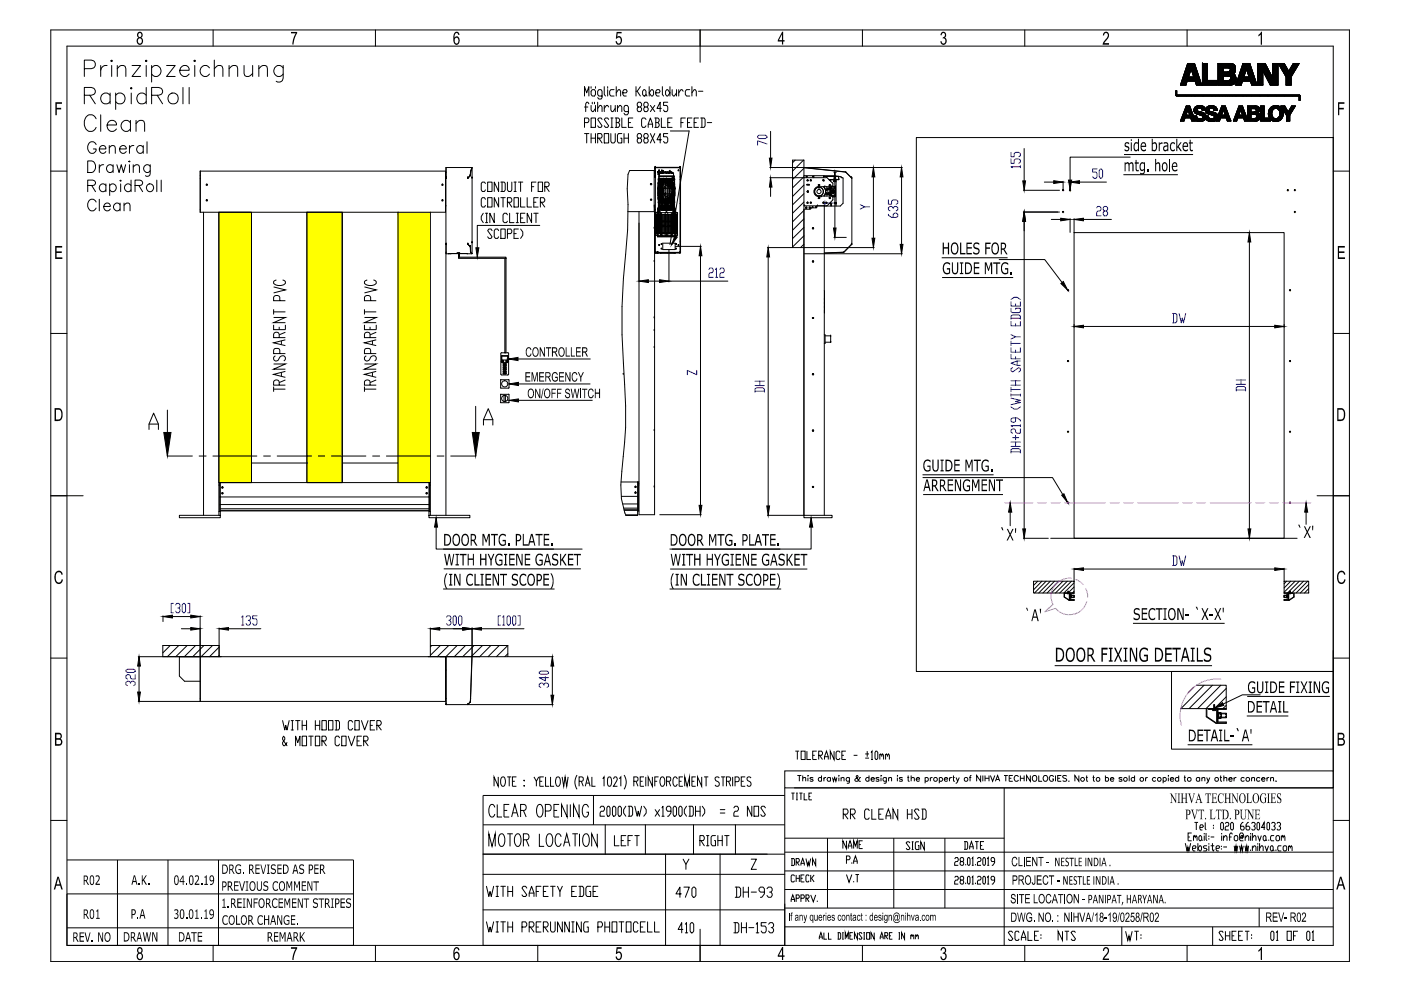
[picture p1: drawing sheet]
<svg xmlns="http://www.w3.org/2000/svg" width="297mm" height="210mm" viewBox="0 0 297 210" stroke-linecap="round" stroke-linejoin="round" font-family="sans-serif">
<!-- layer: 0 -->
<g fill="#ff0" stroke="#ff0" stroke-width=".21">
<path d="M65.1 45v57.3h7.5zM65.1 45h7.5v57.3z"/>
<path d="M84.4 45v57.3h6.8zM84.4 45h6.8v57.3z"/>
<path d="M46.4 45v57.3h6.9zM46.4 45h6.9v57.3z"/>
</g>
<g fill="none" stroke="#000" stroke-width=".21">
<path d="M10.8 6.4h275.3v197.5h-275.3zM14.2 9.8h268.5v190.6h-268.5zM17.9 14.6h1.5a.91 .91 0 0 0 .8-.9 .91 .91 0 0 0-.8-1h-1.5v3.5M21.4 13.9v2.3M22.7 13.9a1.14 1.14 0 0 0-1.3 1M23.3 19.7v2.3M23.5 12.9l.2-.2 .1 .2-.1 .2zM23.7 13.9v2.3M24.5 19.7v3.5M24.9 14.6l.8-.7 .8 .2 .2 .5v1.6M24.9 13.9v2.3M27.7 18.7l.1-.2 .2 .2-.2 .2z"/>
<path d="M27.8 19.7v2.3M28 13.9h1.8l-1.8 2.3h1.8M31 12.7l.2 .2-.2 .2-.2-.2zM31 13.9v2.3M31 18.5v3.5M32.1 14.4a1.15 1.15 0 0 1 2 .3 1.15 1.15 0 0 1-1.3 1.5l-.7-.5M32.1 13.9v3.5M35.3 13.9h1.8l-1.8 2.3h1.8M38.1 14.9h2a1 1 0 0 0-1-1.1 1 1 0 0 0-1 1.1 1.09 1.09 0 0 0 .7 1.2 1.09 1.09 0 0 0 1.3-.4M38.8 18.5v3.5M40.1 18.5v3.5M41.3 12.7l.2 .2-.2 .2-.2-.2z"/>
<path d="M41.3 13.9v2.3M44.4 14.4a1.11 1.11 0 0 0-1.6-.2 1.11 1.11 0 0 0 0 1.7 1.11 1.11 0 0 0 1.6-.2M45.2 6.4v3.4M45.4 14.6l.8-.7 .9 .2 .2 .5v1.6M45.4 12.7v3.5M48.6 14.6l.8-.7 .9 .2 .1 2.1M48.6 13.9v2.3M51.7 13.9v1.7l.2 .4 .8 .2 .9-.6M53.6 13.9v2.3M54.9 14.6l.8-.7 .9 .2 .1 2.1M54.9 13.9v2.3M60 13.9v2.7a.91 .91 0 0 1-.5 .7 .91 .91 0 0 1-.9-.1"/>
<path d="M60 14.4a1.15 1.15 0 0 0-1.9 .3 1.15 1.15 0 0 0 1.3 1.5l.6-.5M79.6 6.4v3.4M114 6.4v3.4M148.4 6.4v6.8M182.9 6.4v3.4M217.3 6.4v3.4M249.3 19.3v.9M249.3 19.3h.2M249.4 19.3h-.1M249.5 19.3v.9h26l.1 .1M249.5 19.6l-.2 .2M249.5 19.8l-.2 .1"/>
<path d="M249.5 19.9l-.2 .2M249.5 19.3l-.2 .2M249.5 19.4l-.2 .2M249.5 19.5l-.2 .2M249.5 20l-.2 .2M251.5 17.9l-.2 .1M251.5 17.7l-.3 .3M251.6 17.5l-.5 .5M251.6 17.4l-.6 .6M251.7 6.4v3.4M251.8 13.5h1.5l1.5 4.5h-1.1l-.3-.8h-1.7l-.3 .8h-1.1zM252 13.5l-.2 .2"/>
<path d="M252 16.3l-1.7 1.6M252.1 16.1l-1.7 1.6M252.1 16.3l-1.7 1.7M252.1 13.5l-.4 .3M252.1 15.9l-1.6 1.7M252.2 16.3l-1.7 1.7M252.2 15.7l-1.7 1.7M252.2 13.5l-.6 .6M252.2 15.5l-1.6 1.7M252.3 16.3l-1.7 1.7M252.3 13.5l-.7 .7M252.3 15.3l-1.7 1.7"/>
<path d="M252.4 15.2l-1.7 1.6M252.4 16.3l-1.7 1.7M252.4 13.5l-.9 .9M252.4 15l-1.6 1.6M252.5 14.8l-1.7 1.7M252.5 14.6l.6 1.7h-1.1zM252.5 16.3l-1.7 1.7M252.6 13.5l-1.2 1.1M252.7 16.3l-.9 .9M252.7 13.5l-1.3 1.3M252.8 16.3l-.9 .9M252.8 13.5l-1.5 1.4"/>
<path d="M252.9 16.3l-.8 .9M253 13.5l-1.7 1.7M253 16.3l-.8 .9M253.1 13.5l-1.9 1.8M253.2 13.5l-2.1 2M253.3 13.5l-2.2 2.2M253.3 13.6l-2.3 2.3M253.3 13.7l-2.3 2.4M253.4 13.8l-2.5 2.5M253.4 13.9l-.8 .8M253.4 14l-.8 .8M253.5 14.1l-.9 .8"/>
<path d="M253.5 14.2l-.8 .8M253.5 14.3l-.8 .8M253.5 14.4l-.8 .8M253.6 14.4l-.9 .8M253.6 14.5l-.8 .9M253.6 14.6l-.8 .9M253.7 14.7l-.8 .8M253.7 14.8l-.8 .8M253.7 14.9l-.8 .8M253.8 15l-.8 .8M253.8 15.1l-.8 .8M253.8 15.2l-.8 .8"/>
<path d="M253.8 15.3l-.8 .8M253.9 15.4l-.8 .8M253.9 15.5l-.8 .8M254 15.5l-1.7 1.7M254 15.7l-1.6 1.5M254 15.7l-1.5 1.5M254.1 15.8l-1.4 1.4M254.1 15.9l-1.3 1.3M254.1 16l-1.2 1.2M254.1 16.1l-1.1 1.1M254.2 16.2l-1 1M254.2 16.3l-.9 .9"/>
<path d="M254.2 16.4l-.8 .8M254.3 16.5l-.9 .8M254.3 16.6l-.8 .8M254.3 16.7l-.8 .8M254.4 16.8l-.9 .8M254.4 16.8l-.9 .9M254.4 16.9l-.8 .9M254.4 17l-.8 .9M254.5 17.1l-.9 .8M254.5 17.2l-.8 .8M254.6 17.3l-.8 .7M254.6 17.4l-.6 .6"/>
<path d="M254.6 17.5l-.5 .5M254.6 17.6l-.4 .4M254.7 17.7l-.4 .3M254.7 17.8l-.3 .2M254.7 17.9l-.1 .1M254.8 17.9l-.1 .1M254.9 13.5h.1M254.9 13.5h1.1v3.6h2M254.9 13.5v4.5M255.1 13.5l-.2 .1M255.2 13.5l-.3 .2M255.3 13.5l-.4 .3"/>
<path d="M255.5 13.5l-.6 .5M255.6 13.5l-.7 .6M255.7 13.5l-.8 .7M255.8 13.5l-.9 .8M255.9 13.5l-1 .9M256 16.7l-1.1 1.1M256 16.8l-1.1 1.1M256 13.5l-1.1 1.1M256 13.6l-1.1 1.1M256 14.1l-1.1 1.1M256 15l-1.1 1M256 15.1l-1.1 1.1"/>
<path d="M256 15.2l-1.1 1.1M256 15.4l-1.1 1M256 15.7l-1.1 1.1M256 15.9l-1.1 1M256 16.6l-1.1 1.1M256 13.8l-1.1 1M256 17l-1.1 1M256 13.9l-1.1 1M256 14l-1.1 1.1M256 14.2l-1.1 1.1M256 14.4l-1.1 1.1M256 14.5l-1.1 1.1"/>
<path d="M256 14.6l-1.1 1.1M256 14.7l-1.1 1.1M256 14.9l-1.1 1.1M256 15.5l-1.1 1.1M256 15.6l-1.1 1.1M256 16l-1.1 1.1M256 16.1l-1.1 1.1M256 16.2l-1.1 1.1M256 16.3l-1.1 1.1M256 16.5l-1.1 1.1M256 17.1l-.9 .9M256.2 17.1l-1 .9"/>
<path d="M256.3 17.1l-1 .9M256.4 17.1l-.9 .9M256.6 17.1l-1 .9M256.7 17.1l-1 .9M256.8 17.1l-1 .9M256.9 17.1l-1 .9M257.1 17.1l-1.1 .9M257.2 17.1l-1 .9M257.3 17.1l-1 .9M257.4 17.1l-1 .9M257.5 17.1l-.9 .9M257.7 17.1l-1 .9"/>
<path d="M257.8 17.1l-1 .9M257.9 17.1l-1 .9M258 17.9l-.1 .1M258 17.8l-.2 .2M258 17.1v.9h-3.1M258 17.1l-.9 .9M258 17.2l-.8 .8M258 17.5l-.5 .5M258 17.7l-.3 .3M258 17.3l-.7 .7M258 17.4l-.6 .6M258.4 13.5l-.2 .1"/>
<path d="M258.5 13.5l-.3 .2M258.7 13.5l-.5 .3M258.8 13.5l-.6 .5M258.9 13.5l-.7 .6M259.1 13.5l-.9 .7M259.2 13.5l-1 .9M259.3 13.5l-1.1 1M259.3 16.6l-1.1 1.1M259.3 16.5l-1.1 1.1M259.3 15.3h1M259.3 14.5l-1.1 1.1M259.3 14.6l-1.1 1.1"/>
<path d="M259.3 14.7l-1.1 1.1M259.3 14.9l-1.1 1.1M259.3 15l-1.1 1.1M259.3 15.1l-1.1 1.1M259.3 15.2l-1.1 1.1M259.3 16.3l-1.1 1M259.3 16.3l-1.1 1.1M259.3 16.7l-1.1 1.1M259.3 16.8l-1.1 1.1M259.3 17l-1 1M259.3 17.1l-.9 .9M259.4 13.5l-1.2 1.1"/>
<path d="M259.4 15.3l-1.2 1.1M259.5 17.1l-1 .9M259.5 13.5l-1.3 1.2M259.6 15.3l-1.4 1.3M259.6 17.1l-.9 .9M259.6 13.5l-1.4 1.3M259.7 15.3l-1.5 1.4M259.7 17.1l-.9 .9M259.8 13.5l-1.6 1.4M259.8 15.3l-1.6 1.5M259.9 17.1l-1 .9M259.9 13.5l-1.7 1.6"/>
<path d="M259.9 15.3l-1.7 1.6M260 17.1l-.9 .9M260 13.5l-1.8 1.7M260.1 15.3l-1.9 1.8M260.1 17.1l-.9 .9M260.2 13.5l-2 1.8M260.2 15.3l-2 1.9M260.2 17.1l-.9 .9M260.3 13.5l-2.1 2M260.3 15.3l-.8 .8M260.4 17.1l-1 .9M260.4 13.5l-.9 .9"/>
<path d="M260.4 15.2l-.1 .1M260.4 15.2l-.8 .9M260.5 17.1h.2M260.5 17.1h-1.2M260.5 17.1l-1 .9M260.5 13.5l-.9 .9M260.6 15.2l-.9 .9M260.6 17.1l-1 .9M260.7 14.4h-1.4v.9M260.7 16.1h-1.4v1M260.7 16.1l.1 .1M260.7 14.4v.1"/>
<path d="M260.7 13.5l-1 .9M260.7 15.2h.1M260.7 15.2l-.9 .9M260.7 14.5l.1 .1M260.7 13.5l-.9 .9M260.8 15.2h.1M260.8 15.2h-.4M260.8 17h.1M260.8 16.2h.1M260.8 15v.1M260.8 14.6l.1 .1M260.9 17h.1"/>
<path d="M260.9 16.2h.1M260.9 17l-1.1 1M260.9 14.7l-.1 .3M260.9 13.5l-1 .9M260.9 16.2v.1M260.9 16.3l.1 .5M261 13.5l-.9 .9M261 18h-.1M261.1 13.5h-2.9v4.5h2.7M261.1 13.5h.1M261.1 13.5l-.9 .9M261.2 13.5h.1"/>
<path d="M261.2 13.5l-.9 .9M261.3 13.5l.2 .2M261.3 13.5l-.9 .9M261.4 13.6l-.8 .8M261.5 13.6l-.8 .8M261.5 15.7h.2M261.5 13.7h.1M261.5 13.7l-.8 .8M261.5 15.7l-.6 .6M261.6 15.7l-.6 .7M261.6 13.7l.2 .1M261.6 13.7l-.8 .8"/>
<path d="M261.7 15.7a1.52 1.52 0 0 1 .3 1.6M261.7 13.8l-.9 .8M261.7 15.7l-.7 .8M261.7 15.5l-.2 .2M261.8 13.8l.1 .4M261.8 13.8l-.9 .9M261.8 15.5l-.3 .1M261.8 15.8l-.8 .8M261.8 13.9l-.9 1M261.8 15.9l-.8 .8M261.8 17.6l-.3 .3-.5 .1M261.8 16l-.9 1"/>
<path d="M261.8 14.1l-1 1.1M261.8 14l-1 1M261.9 14.2v.1M261.9 14.2l-2 1.9M261.9 15.2l-1 1M261.9 16l-2 2M261.9 14.3v.7l-.2 .5M261.9 14.3l-1.8 1.8M261.9 14.4l-1.7 1.7M261.9 14.5l-1.6 1.6M261.9 14.6l-1.5 1.5M261.9 14.7l-1.3 1.4"/>
<path d="M261.9 14.9l-1.2 1.2M261.9 15l-1.1 1.2M261.9 16.1l-1.9 1.9M262 17.3l-.4 .5M262 16.2l-1.8 1.8M262 17.3l-.6 .6M262 16.3l-1.7 1.7M262 16.4l-1.6 1.6M262 17l-1 1M262 17.2l-.8 .8M262.1 16.5l-1.6 1.5M262.1 16.6l-1.4 1.4"/>
<path d="M262.1 16.8l-1.3 1.2M262.1 16.9l-1.2 1.1M263.2 18h-.1M263.2 17.8l-.2 .2M263.3 17.6l-.4 .4M263.4 17.4l-.7 .6M263.4 17.2l-.7 .8M263.6 13.5h-.1M263.7 16.3l-1.7 1.7M263.8 13.5l-.3 .3M263.8 16.1l-1.7 1.7M263.8 16l-1.7 1.7"/>
<path d="M263.8 16.3l-1.7 1.7M263.9 13.5l-.5 .4M263.9 15.8l-1.7 1.6M264 15.6l-1.7 1.7M264 16.3l-1.7 1.7M264 15.4l-1.6 1.7M264 13.5l-.7 .6M264.1 15.2l-1.7 1.7M264.1 16.3l-1.7 1.7M264.1 13.5l-.8 .8M264.1 15l-1.6 1.7M264.2 14.9l-1.7 1.6"/>
<path d="M264.2 16.3l-1.7 1.7M264.3 14.7l-1.7 1.6M264.3 14.6l.6 1.7h-1.2M264.3 14.6l-.6 1.7M264.3 13.5l-1.1 1M264.3 16.3l-.8 .9M264.4 13.5l-1.2 1.1M264.4 16.3l-.8 .9M264.5 13.5l-1.4 1.4M264.6 16.3l-.9 .9M264.6 13.5l-1.6 1.5M264.7 16.3l-.9 .9"/>
<path d="M264.7 13.5l-1.8 1.7M264.8 16.3l-.8 .9M264.9 13.5l-2 1.9M265 13.5h-1.5l-1.5 4.5h1.2l.2-.8M265 13.5l1.5 4.5h-1.1l-.3-.8h-1.7M265 13.5l-2.2 2.1M265 13.5l-2.2 2.3M265 13.6l-2.3 2.4M265.1 13.7l-2.4 2.5M265.1 13.8l-.8 .8M265.1 14l-.8 .8M265.1 13.9l-.8 .8"/>
<path d="M265.2 14.1l-.8 .8M265.2 14.2l-.8 .8M265.3 14.4l-.8 .8M265.3 14.3l-.9 .8M265.3 14.5l-.8 .8M265.4 14.6l-.9 .8M265.4 14.6l-.8 .9M265.4 14.8l-.8 .8M265.4 14.9l-.8 .8M265.5 14.9l-.9 .8M265.5 15l-.8 .9M265.5 15.1l-.8 .9"/>
<path d="M265.6 15.2l-.8 .8M265.6 15.4l-.8 .8M265.6 15.3l-.8 .8M265.7 15.5l-.8 .8M265.7 15.6l-1.6 1.6M265.7 15.7l-1.5 1.5M265.7 15.8l-1.4 1.4M265.8 15.9l-1.3 1.3M265.8 16l-1.2 1.2M265.9 16.1l-1.1 1.1M265.9 16l-1.2 1.2M265.9 16.3l-1 .9"/>
<path d="M266 16.3l-.9 .9M266 16.4l-.9 .9M266 16.5l-.8 .9M266 16.6l-.8 .8M266.1 16.8l-.8 .8M266.1 16.7l-.9 .8M266.1 16.9l-.8 .8M266.2 17l-.9 .8M266.2 17.1l-.8 .8M266.2 17.1l-.8 .9M266.2 17.3l-.7 .7M266.3 17.4l-.7 .6"/>
<path d="M266.3 17.4l-.6 .6M266.3 17.5l-.4 .5M266.4 17.6l-.4 .4M266.4 17.7l-.3 .3M266.5 17.8l-.3 .2M266.5 17.9l-.2 .1M266.5 18h.1M266.7 13.5h.1M266.8 13.5l-.1 .1M267 13.5l-.3 .3M267.1 13.5l-.4 .4M267.2 13.5l-.5 .5"/>
<path d="M267.3 13.5l-.6 .6M267.5 13.5l-.8 .8M267.6 13.5l-.9 .9M267.7 18h.1M267.7 15.5l-1 1.1M267.7 15.3l-1 1M267.7 15.4l-1 1.1M267.7 15.8l-1 1M267.7 15.9l-1 1.1M267.7 16l-1 1.1M267.7 17.1l-.9 .9M267.7 17.3l-.7 .7"/>
<path d="M267.7 17.4l-.6 .6M267.7 17.5l-.5 .5M267.7 17.7l-.4 .3M267.7 17.8l-.2 .2M267.7 17.9l-.1 .1M267.7 15.7l-1 1M267.7 17l-1 1M267.7 18v-3.1l1.6 3.1M267.7 13.5l-1 1M267.7 15l-1 1.1M267.7 15.2l-1 1.1M267.7 16.2l-1 1"/>
<path d="M267.7 16.3l-1 1.1M267.7 16.4l-1 1.1M267.7 16.5l-1 1.1M267.7 16.6l-1 1.1M267.7 16.8l-1 1.1M267.7 16.9l-1 1.1M267.9 13.5l-1.2 1.1M267.9 13.5l-1.2 1.2M268.1 13.5l-1.4 1.4M268.2 13.5l-1.5 1.5M268.3 13.5l-1.6 1.6M268.3 13.6l-1.6 1.6"/>
<path d="M268.4 13.7l-1.7 1.7M268.4 13.8l-1.7 1.7M268.4 13.8l-1.7 1.8M268.5 13.9l-1.8 1.8M268.5 14l-1.8 1.9M268.6 14.1l-1.9 1.9M268.6 14.1l-.8 .9M268.7 14.2l-.9 .9M268.7 14.3l-.8 .9M268.7 14.4l-.8 .8M268.8 14.5l-.9 .8M268.8 14.6l-.8 .8"/>
<path d="M268.9 14.6l-.9 .9M268.9 14.7l-.8 .9M269 14.8l-.9 .9M269 14.9l-.8 .8M269 15l-.8 .8M269.1 15.1l-.9 .8M269.1 15.2l-.8 .8M269.2 15.2l-.9 .9M269.2 15.3l-.8 .8M269.3 15.4l-.9 .8M269.3 15.5l-.9 .8M269.3 15.5l-.8 .9"/>
<path d="M269.4 15.6l-.9 .9M269.4 15.7l-.8 .9M269.5 15.8l-.9 .8M269.5 15.9l-.8 .8M269.6 16l-.9 .8M269.6 16l-.9 .9M269.6 16.1l-.8 .9M269.7 16.2l-.9 .9M269.7 16.3l-.8 .8M269.8 16.4l-.9 .8M269.8 16.5l-.8 .8M269.9 13.5h-.1"/>
<path d="M270.1 13.5l-.3 .2M270.2 13.5l-.4 .3M270.3 13.5l-.5 .4M270.4 13.5l-.6 .5M270.6 13.5l-.8 .6M270.7 13.5l-.9 .8M270.8 13.5l-1 .9M270.9 15.5l-1.9 1.9M270.9 13.5h-1.1v3.1l-1.6-3.1h-1.5v4.5h1M270.9 13.5v4.5h-1.6M270.9 13.9l-1.1 1.1M270.9 14.1l-1.1 1.1"/>
<path d="M270.9 14.2l-1.1 1.1M270.9 14.3l-1.1 1.1M270.9 15.7l-1.8 1.8M270.9 15.8l-1.8 1.8M270.9 15.9l-1.7 1.8M270.9 16l-1.7 1.8M270.9 16.3l-1.6 1.6M270.9 16.4l-1.6 1.6M270.9 17.3l-.7 .7M270.9 17.4l-.6 .6M270.9 17.5l-.5 .5M270.9 17.7l-.3 .3"/>
<path d="M270.9 17.8l-.2 .2M270.9 17.9l-.1 .1M270.9 16.2l-1.6 1.7M270.9 13.8l-1.1 1.1M270.9 13.5l-1.1 1M270.9 13.6l-1.1 1M270.9 13.7l-1.1 1.1M270.9 14.4l-1.1 1.1M270.9 14.6l-1.1 1M270.9 14.7l-1.1 1M270.9 14.8l-1.1 1.1M270.9 14.9l-1.1 1.1"/>
<path d="M270.9 15.1l-1.1 1M270.9 15.2l-1.1 1.1M270.9 15.3l-1.1 1.1M270.9 16.6l-1.4 1.4M270.9 16.7l-1.3 1.3M270.9 16.8l-1.2 1.2M270.9 16.9l-1.1 1.1M270.9 17.1l-1 .9M270.9 17.2l-.8 .8M271.2 13.5h-.1M271.3 13.5l-.2 .1M271.4 13.5l-.2 .2"/>
<path d="M271.5 13.5l-.3 .3M271.7 13.5l-.5 .3M271.8 13.5l-.5 .4M271.9 13.5l-.5 .5M272 13.5l-.6 .6M272.2 13.5l-.7 .7M272.3 13.5h-1.3l1.7 2.8M272.3 13.5l.9 1.6 1-1.6h1.2M272.3 13.5l-.8 .8M272.3 13.5l-.8 .9M272.4 13.6l-.8 .8M272.4 13.7l-.8 .8"/>
<path d="M272.5 13.8l-.8 .8M272.6 13.9l-.8 .8M272.6 14l-.8 .8M272.6 14.1l-.8 .8M272.7 14.2l-.8 .7M272.7 16.3v1.7M272.7 14.3l-.7 .7M272.8 14.4l-.8 .7M272.8 14.4l-.8 .8M272.9 14.5l-.8 .8M272.9 14.6l-.8 .8M272.9 14.6l-.7 .8"/>
<path d="M273 14.7l-.8 .8M273 14.8l-.7 .8M273.1 14.9l-.8 .8M273.1 15l-.8 .7M273.2 15l-.8 .8M273.7 16.3l-1 1.1M273.7 16.5l-1 1M273.7 16.6l-1 1.1M273.7 16.7l-1 1.1M273.7 16.8l-1 1.1M273.7 17l-1 1M273.7 17.9v.1"/>
<path d="M273.7 17.4l-.6 .6M273.7 17.7l-.3 .3M273.7 17.8l-.2 .2M273.7 17.1l-.9 .9M273.7 17.2l-.8 .8M273.7 17.3l-.7 .7M273.7 17.6l-.4 .4M273.9 16.1l-1.2 1.2M274 15.8l-1.3 1.3M274.2 15.5l-1.5 1.5M274.3 13.5l-.2 .2M274.4 13.5l-.5 .5"/>
<path d="M274.4 15.2l-1.7 1.7M274.5 13.5l-.8 .8M274.6 14.9l-1.9 1.9M274.7 13.5l-1.1 1.1M274.8 13.5l-1.4 1.4M274.8 14.6l-2.1 2.1M274.9 13.5l-2.5 2.4M275 14.2l-2.3 2.4M275 13.5l-2.5 2.5M275.1 13.5l-2.5 2.5M275.1 13.9l-2.4 2.5M275.3 13.5l-2.7 2.6"/>
<path d="M275.4 13.6l-2.7 2.7M275.4 13.5l-2.8 2.7M275.4 13.5l-1.7 2.8v1.7h-1M10.8 36.3h3.4M17.9 20.2h1.5l.5-.2a.78 .78 0 0 0 0-1.3l-.5-.2h-1.5v3.5M18.6 34.1h.8a1.32 1.32 0 0 1 .9 1.2 1.32 1.32 0 0 1-.9 1.3h-.8zM18.6 39.3l1.4-.1a.55 .55 0 0 0 0-.9l-1.4-.1v2.4M19 20.2l1.2 1.8M19.4 39.3l.8 1.3M20.4 25.2a1.28 1.28 0 0 0-1.5-.9 1.28 1.28 0 0 0-1 1.4 1.62 1.62 0 0 0 1.6 2.2l.7-.6 .2-.3M20.4 30.6a.91 .91 0 0 0-1.1-.5 .91 .91 0 0 0-.7 .9 1.09 1.09 0 0 0 .3 1.1 1.09 1.09 0 0 0 1.1 .3l.4-.5v-.3h-.6M21.1 31.6h1.4a.7 .7 0 0 0-.7-.8 .7 .7 0 0 0-.7 .8 .76 .76 0 0 0 .4 .8 .76 .76 0 0 0 1-.3"/>
<path d="M21.1 34.9v1.7M21.4 24.3v3.6M22 34.9a.79 .79 0 0 0-.9 .7M22.5 39.3a.78 .78 0 0 0-1.2-.1 .78 .78 0 0 0 0 1.2 .78 .78 0 0 0 1.2-.1M22.5 39v1.6M22.7 26.5h2a1 1 0 0 0-1-1 1 1 0 0 0-1 1 1.09 1.09 0 0 0 .6 1.3 1.09 1.09 0 0 0 1.4-.5M23.2 31.3l.5-.4 .6 .1 .1 1.5M23.2 30.9v1.6M23.3 39.3a.78 .78 0 0 1 1.1-.1 .78 .78 0 0 1 0 1.2 .78 .78 0 0 1-1.1-.1M23.3 39v2.4M23.3 20.2a1.12 1.12 0 0 0-1.6-.2 1.12 1.12 0 0 0 0 1.7 1.12 1.12 0 0 0 1.6-.2M24 35.3a.78 .78 0 0 0-1.2-.1 .78 .78 0 0 0 0 1.1 .78 .78 0 0 0 1.2-.1"/>
<path d="M24 34.9v1.7M24.5 20.2a1.12 1.12 0 0 1 1.7-.2 1.12 1.12 0 0 1 0 1.7 1.12 1.12 0 0 1-1.7-.2M24.8 34.9l.4 1.7 .5-1.7 .5 1.7 .4-1.7M25.4 31.6h1.4a.72 .72 0 0 0-.9-.8 .72 .72 0 0 0-.5 1 .74 .74 0 0 0 .5 .7 .74 .74 0 0 0 .9-.4M25.5 38.3l.1-.1 .1 .1-.1 .1zM25.6 39v1.6M27.3 34.2l.1-.1 .2 .1zM27.4 30.9v1.6M27.4 34.9v1.7M27.7 26a1.11 1.11 0 0 0-1.7-.1 1.11 1.11 0 0 0 0 1.6 1.11 1.11 0 0 0 1.7-.2M27.7 25.5v2.4M27.8 39.3a.78 .78 0 0 0-1.2-.1 .78 .78 0 0 0 0 1.2 .78 .78 0 0 0 1.2-.1"/>
<path d="M27.8 38.2v2.4M28.3 35.4l.5-.5 .6 .2 .2 1.5M28.3 34.9v1.7M28.4 30.9a.79 .79 0 0 0-1 .7M28.6 39.3l1.4-.1a.55 .55 0 0 0 0-.9l-1.4-.1v2.4M28.8 26.2l.8-.7 .9 .2 .2 .5v1.7M28.8 25.5v2.4M29.4 39.3l.8 1.3M30.4 31.2a.78 .78 0 0 0-1.2-.1 .78 .78 0 0 0 0 1.1 .78 .78 0 0 0 1.2-.1M30.4 30.9v1.6M31 20.2a1.12 1.12 0 0 0-1.6-.2 1.12 1.12 0 0 0 0 1.7 1.12 1.12 0 0 0 1.6-.2M31.2 30.1v2.4"/>
<path d="M31.8 34.9v1.9a.61 .61 0 0 1-.3 .5 .61 .61 0 0 1-.7 0M31.8 35.3a.78 .78 0 0 0-1.1-.1 .78 .78 0 0 0 0 1.1 .78 .78 0 0 0 1.1-.1M32.1 20.2h1.5l.5-.2a.78 .78 0 0 0 0-1.3l-.5-.2h-1.5v3.5M33.2 38.2v2.4M33.3 20.2l1.2 1.8M34.2 38.2v2.4M42.4 36.3h52.1v8.7h-52.1zM42.4 37.8h.1M42.4 37.2h.1M94.5 37.7l.1 .1M94.5 36.5h.1M94.5 35.6h.1"/>
<path d="M94.6 37.7h.1M94.6 37.8h.1M99.2 37.7h.1M99.2 37.8h.1M99.7 37.2h.1M99.7 37.3h.1M99.7 37.2l-.5 .6M99.8 37.2l-.1 .1M99.8 37.2h.1M99.8 36.4h.1M99.8 36.5l-.1 .8M99.8 36.5h.1"/>
<path d="M99.8 36.5v.7M100.1 37.6h.1M100 35.5l-.2 1M100 35.5h-5.4l-.1 73.8M100 35.5v18.3M100 35.6h.1M100.1 37.6v.2zM100.1 35.6l-.3 .9M138.8 37.3l.1 .1zM138.8 35.6h.1M138.8 35.6h5.3M138.8 35.6v2h.2"/>
<path d="M138.9 35.6h.1M138.9 35.6l-.1 18M138.9 36.1h.1M138.9 37.2v.2M138.9 35.6v2M138.9 36.7h.1M139 35.5h.1M139 35.5v.1M139 35.5l5.2 .1M139 35.5h5.2M139.4 36.6h.1M139.4 36.6v-.2h3v.3"/>
<path d="M139.4 36.6h3M139.5 39.7v1.7M139.5 40h1.2M139.5 39.6h.1M139.5 36.6h.1M139.5 38.7h.1M139.6 38.9l-.1 .1M139.6 38h-.1M139.6 39.1h.1M139.6 39.4h.1M139.6 39h.1M139.6 38.9h.1"/>
<path d="M139.6 38h.1M139.6 39.2h.1M139.6 38.6l.1 .1M139.6 39.5h.1M139.6 36.8v.2M139.6 38h3.4v6.2M139.6 39.6h.1M139.6 38.3h.1M139.6 38.1h.3M139.6 38.8h.1M139.6 38v6.2M139.6 37h.1"/>
<path d="M139.6 36.8h.1M139.6 39.8h.1M139.6 39.3v.1M139.6 39.9v.1M139.6 39.9h.1M139.6 38.4h.1M139.6 38.7h2.7M139.6 39.7h.1M139.6 39.3h.1M139.6 40h.1M139.6 39l.1 .1M139.6 38.1l.8 .2"/>
<path d="M139.6 38.1h.1M139.6 39.2l.1 2.6M139.6 39.6h1M139.6 38.7h.1M139.6 39.3h.5M139.6 36.6v.4M139.6 38.7v.3M139.7 39.2h.8M139.7 39.9h.1M139.7 38.4h.1M139.7 38.9h.1M139.7 39.8l-.1 .1"/>
<path d="M139.7 39h.1M139.7 39v.1M139.7 39.2v.2M139.7 39.3v.1M139.7 38.3h.1M139.7 38.4l.1 .2M139.7 38.4h-.1M139.7 39.8h-.1M139.7 38.9h-.1M139.7 38.8h.1M139.7 39l.1 .2-.2-.1M139.7 36.4v.2"/>
<path d="M139.7 38.3v4.5M139.7 39.5h.1M139.7 37.3l3.1 .1v-.1l.1 .3M139.7 38.3l.5 .1M139.7 38h.1M139.7 37.9h-.1M139.7 38.6h.1M139.7 37.3l-.1 .6M139.7 37.3h.1M139.7 38.5l.1 .1M139.7 39.2h.1M139.7 36.8v.2"/>
<path d="M139.7 37.8l3.2 .1M139.7 37.8l2.9 .1M139.7 38.6v.4h-.1M139.7 36.6v.4M139.7 39.2v.3M139.8 39.5h.1M139.8 38.8h.1M139.8 36.4v.2l.2-.2M139.8 38v5M139.8 37.3h3M139.8 38.3h.1M139.8 38.7h.1"/>
<path d="M139.8 39.6h.1M139.8 36.7h3v.8h-3zM139.8 36.4v.6h-.3v-.6v.2M139.8 38.2l.1 .1M139.8 39.2h.1M139.8 39.1h.1M139.8 38.1v4.9M139.9 38.7h-.1M139.9 38.7h.1M139.9 39h.3M139.9 39.1h.1M139.9 38.1h1.3l-.1 .6"/>
<path d="M139.9 38.1h-.1M139.9 39.1h.4M139.9 39v3l.1-3M139.9 38.9h.3l-.3 .1M139.9 38v.2M139.9 36.6h-.1M139.9 37.8l.1 .1M140 37.9v.1M140 36.6h.1M140 39.1h.3M140 36.6h.3v.1h-.3zM140.1 38v.2h.1"/>
<path d="M140.1 39.7h.1M140.1 39.8h.1M140.1 40h.1M140.1 39.9h.1M140.1 36.6v.1M140.1 39.2v.3M140.1 39.6v.3M140.1 40v.3M140.1 38.9h.1M140.1 38h.1M140.1 38.8l.2 .2M140.1 39h.1"/>
<path d="M140.1 39.3h.1M140.1 39.6v.1M140.1 40v.2M140.1 39.4l-.5 .1M140.1 38.9h-.5M140.1 38.9l-.5 .1M140.2 40h.1M140.1 38.3l.1 .1M140.1 39.2h.1M140.2 38.1h.1M140.2 38.9h-.1M140.2 38.9l-.1 .1"/>
<path d="M140.2 38.2h.1M140.2 38.9l-.6 .1M140.2 39.5h.1M140.2 39.3h.1M140.2 38.9h.1M140.2 38.6h.1M140.2 39.2l-.1 .1M140.2 40h-.1M140.2 39.8l-.4 .1M140.2 36.4v.3M140.2 38.7h1.8M140.2 39l-.1 .1"/>
<path d="M140.2 38.1v.1M140.2 39.2h.1M140.2 38.6l-.1 .1M140.2 39.3l-.1 .2M140.2 39.1h.1M140.2 38.7h.1M140.2 39.9h.1M140.2 39v.1M140.2 39h.1M140.2 38.6v.1M140.2 39.8h.1M140.2 39.9h.9"/>
<path d="M140.2 38v5M140.2 38.4h2.2M140.3 38.7h-.1M140.3 39.1h.1M140.3 39.9l-.1 .1M140.3 38.7h.1M140.3 39.9h.1M140.3 39.2h-.1M140.3 38.7l-.2 .2M140.3 38.6h.1M140.3 39.2h.1M140.3 38.6l-.1 .1"/>
<path d="M140.3 38.5v4M140.3 38.9h.3M140.3 36.1h.1l-.1 .1M140.3 38.8l.1 3.5M140.3 38.2h.8M140.3 39.3l-.2 .3M140.4 38.7l-.1 .1M140.4 39.3h.1M140.4 38.3l.2 .6M140.4 38.7h.1M140.4 39h.1M140.4 39.1h.1"/>
<path d="M140.4 38.3h.1M140.4 38.3v4.5M140.4 38.3h1.6M140.5 36.3v.1M140.5 38.6h-.6h.9M140.5 36.3h.1M140.5 39.1v.1M140.5 36.3h.2M140.6 36.3v.5l-.1-.1M140.6 36.4h.1M140.6 38.9l-.1 .3h-.2M140.6 38.3h1.4"/>
<path d="M140.6 38.3l1 .1M140.6 38.1h1.4v.2M140.6 36.3v.4M140.7 38h.1M140.7 36.3h.1M140.7 39.9h1.2v1.2h-1.2zM140.7 36.3v.1M140.7 38v.2M140.8 38.6h.2M140.8 38.6h.1M140.8 38v.2M140.9 36.7l.8-.1v.2"/>
<path d="M141 38.8h.6l-.2 .3v2.9l.2 .2h-.6l.2-.2v-2.9zM141 38.4h.1M141.1 39h-.1M141.1 39h.1M141.1 38.4h.1M141.1 36.4v.2M141.1 38.4v.6M141.1 39h-.9M141.1 38.1h.1M141.1 38.7h-1.2M141.1 39.9h.1M141.1 38.2l.1 .1"/>
<path d="M141.1 38.2v.1M141.2 39.8h-.1M141.2 38.5l-1.4 .1M141.2 38.4h.1M141.2 36.4v.2M141.2 36.6v.1h.2M141.2 36.6v.1M141.3 38h.1M141.3 36.6v.1M141.3 38v.9M141.4 38.5v.1M141.4 38.5h.1"/>
<path d="M141.4 38.1v.1M141.4 38.4h.1M141.4 38.6h.1M141.4 38.1h.1M141.4 38.6h.7M141.4 38.1v.5M141.4 38.5h.7M141.4 38.6l.7 .1M141.5 38.2l-.1 .1M141.5 38.4h.1M141.5 39h.1M141.5 36.4v.2"/>
<path d="M141.5 38.4v.6M141.5 39h.9M141.6 38.4v4.3h.4M141.6 38.4h.7M141.7 38.6h.1M141.7 36.7v.1l.1-.1M141.7 39.5v-.5l.1 .3 .5 .1 .1 .1M141.7 39.5h.7M141.8 36.7v.1M141.9 38.9h.1M141.9 40h1.2M141.9 36.3h.1"/>
<path d="M141.9 36.3v.1M141.9 39.4h.4M141.9 36.3h.2M142 36.3v.4M142 38.6h.1M142 38.6v.1M142 38.5l.2 .1M142 39.6h1.1M142 39h-1.4v3h1.4v-3.1h-.2v.6M142 36.3v.1M142.1 36.3h.1M142.1 39.1v.1"/>
<path d="M142.1 39.4h.1M142.1 38.5h.1M142.1 39.4v.3M142.1 38.7h.1M142.1 39.7h.1M142.1 38.6l.1 .1M142.1 38.6h.1M142.1 39.5h.1M142.1 36.3v.4M142.1 39.7h.9M142.2 39.5h.1M142.2 38.6v.1"/>
<path d="M142.2 39.7h.8M142.2 38.6h.1M142.2 38.7h.1M142.2 38.7l.2 .1M142.2 38.7l.3 .1M142.2 38.8h.4M142.2 39.1v.1M142.2 38.4l.2 .1M142.3 39l-.1 .1M142.3 39.3l.2 .3M142.3 38.7h.1M142.3 38.7h-.2l-.2 .2v.2h.3"/>
<path d="M142.3 38.7l.1 .1M142.3 38.7v.1M142.3 36.6h.3v.1h-.3zM142.4 39.2h.1M142.4 39.5v.1M142.4 38.1v.1M142.4 39l.1 .1M142.4 38.8h.1M142.4 38v.2h.2M142.4 38h.1M142.4 39.2v.2M142.4 36.6v.1"/>
<path d="M142.4 39v.2M142.4 39.2h-1.8M142.4 39.2l-.3 .2M142.4 38.8l.1 .1M142.4 38.3v.1M142.4 38.1v4.9M142.5 39l-.1 .2M142.5 39l-.1 .2-.3 .2M142.5 38.8h.1M142.5 38.8l-.2 .2M142.5 38h.1M142.5 39.1h.5"/>
<path d="M142.5 36.6v.1M142.5 38.9v.1M142.5 39.1v2.9M142.5 38.9h.4M142.5 38.3h.1M142.5 39.2h.4M142.5 39.7h.1M142.5 38l.1 4.7M142.5 39.5h.5M142.6 39h.1M142.6 39.5h.1M142.6 38.4h.1"/>
<path d="M142.6 38.3h.1M142.6 39.1v.1M142.6 39v.1M142.6 39.4h.1M142.6 39.7h.1M142.6 39.8h.1M142.6 39.3v.1M142.6 38.9h.1M142.6 40h.1M142.6 39.8h.4M142.6 39h.4M142.6 39.4h.4"/>
<path d="M142.6 39.2h.4M142.6 38.1h.1M142.6 38.1l-2.5 .1M142.6 39.5h.2M142.6 39h.2M142.6 37.9v.1M142.6 37.6h.1v.1M142.7 38h.1M142.7 38v.2M142.8 39.3v2.4M142.8 39.1v2.9M142.8 38.7h.1"/>
<path d="M142.8 38.3h.1M142.8 39.6h.1M142.8 39h-.2M142.8 39.5h.2M142.8 38.9v.1M142.8 38.8h.1M142.8 39.5h.1M142.8 39.4h.1M142.8 39h.1M142.8 39.1l.1 .1M142.8 39.5v1.9M142.8 39l-.2 .1"/>
<path d="M142.9 37.9h.1M142.9 38l-.1 .2M142.9 39.2h.1M142.9 39.6h.1M142.9 39.5h.1M142.9 37.5h.1M142.9 37.6h.1M142.9 39h.1M142.9 37.6l.1 .3M142.9 39.3h.1M142.9 39v1.1M142.9 39.4h.1"/>
<path d="M142.9 39.1v2.9M142.9 39.2v.2M142.9 39.3v.1M143 39.8h.1M143 39.5h.1M143 39.3h.1M143 37.9h.1M143 39.6h.1M143 39.2h.1M143 39.7h.1M143 38.1h.1M143 38.2l-.9 .1-.1 .3"/>
<path d="M143 38.2h.1M143 40h.1M143 39h.1M143 39.1h.1M143 40h-.4M143 38.1h-1.6M143.1 39.7v1.7M144.1 35.5v.1M144.2 35.5h.1M144.2 35.5l-.1 .1M144.2 35.6h.1M144.2 38.1h.1"/>
<path d="M144.2 35.6v17.9M144.2 37.4v.2zM144.3 35.6h.1M144.3 35.6h-.1M144.3 35.6v18M168.6 34l-.6 .5M170.4 34l-2.4 2.3M170.4 35.7l-2.4 2.4M170.4 37.5l-2.4 2.3M170.4 39.2l-2.4 2.5M170.4 37.2l6.6 .1 1.3 .2 .1 .2 .3 .1v5.3l-.5 .6h-3.4M170.4 37.7h4.8"/>
<path d="M170.4 35.6l8.9 .9M170.4 35.5l8.9 .9M171 37.4h-.1l.1 .1M171 37.4v.1M171.1 39.1h.1M171.1 38.2h.1M171.2 38.3h.2M171.6 39.1l-.1 .2M171.9 38.2v.1M172.6 37.3v.4M173.6 39.7a.91 .91 0 0 0-.9 1 .91 .91 0 0 0 .9 .8M173.6 39.7h.1"/>
<path d="M173.6 39.5a1.13 1.13 0 0 0-1 1.4 1.13 1.13 0 0 0 1.4 .8M173.6 39.7a.91 .91 0 0 1 1 .9 .91 .91 0 0 1-1 .9M173.7 39.6h3.4M173.8 39.2h-.3M174.5 38.2l.2 .1M174.5 38.3h.1M174.6 39.5a1.42 1.42 0 0 1 .1 2 1.42 1.42 0 0 0-.1-2M174.6 37.5v.2M174.6 37.5h.1M174.7 37.4h-.1M174.7 37.3v.1h3M174.8 39.5h.1"/>
<path d="M174.8 39.6h.1M174.9 39.6h.1M175.2 39.5l.2 .5M175.2 37.6l1.3 1.2M175.5 40h.1M175.7 40h-.1M175.7 38.1h2.2M175.7 40h.1M175.8 39.5l.1 .3M175.8 40h.1M175.8 38.1h2M175.8 39.3v.1"/>
<path d="M175.9 39.8v.2M175.9 40h-.1M175.9 38.2h.2v.2M175.9 39.6l.1 .2M176 39.3h.1M176 39.2l-.1 .1M176 39.8v1.7M176.1 39.9v.1M176.1 39.6v.1M176.2 39.6v2M176.2 39.8h.1M176.2 39.7h.1"/>
<path d="M176.2 39.6h.1M176.2 39.9h.1M176.2 39.6h.9v2.1h-.6M176.2 39.9h.9M176.5 38.7l.1 .3M176.6 39l-.1 .4-.2 .2M176.7 39.6h.3M177.1 39.6h.1M177.1 39.9h.1M177.1 39.6v2.1M177.2 38.1h.1M177.3 38.1v5.6"/>
<path d="M177.7 37.4h.1M177.8 37.5l.1 .6M177.9 38l-.1 .1M179.3 36.5l1.2 1.2M179.3 36.5l1.3 1.2M179.3 36.5h.1M180.5 37.7h.1M180.5 37.7l.1 .1M180.5 37.6v.1M180.6 37.7h.1M180.6 37.7v14.1M194.3 29.2h88.4v113.2h-88.4z"/>
<path d="M238.2 37h11.5M238.3 32.8h14.7M239.6 33.3h-12.7v4.9M248 33.7v2.6M249.3 20.2l.2 .1M249.5 20.4h25.9M249.5 20.1l-.2 .2M249.6 20.2l-.2 .2M249.7 20.2l-.2 .2M249.8 20.2l-.1 .2M250 20.2l-.2 .2M250.1 20.2l-.2 .2"/>
<path d="M250.2 20.2l-.2 .2M250.3 20.2l-.2 .2M250.5 20.2l-.3 .2M250.6 20.2l-.2 .2M250.7 20.2l-.2 .2M250.8 20.2l-.2 .2M251 20.2l-.2 .2M251.1 25.5l-.2 .2M251.1 20.2l-.2 .2M251.1 25.3l-.3 .4M251.2 25.1l-.5 .6M251.2 20.2l-.2 .2"/>
<path d="M251.3 20.2l-.2 .2M251.4 20.2l-.1 .2M251.5 24.3l-1.1 1.1M251.5 24.4l-1.2 1.3M251.6 24.2l-1.1 1M251.6 20.2l-.2 .2M251.6 22.5l-.2 .1M251.6 24l-1.1 1.1M251.6 24.4l-1.2 1.3M251.7 23.8l-1.1 1M251.7 20.2l-.2 .2M251.7 22.5l-.3 .4"/>
<path d="M251.7 23.6l-1 1M251.8 24.4l-1.3 1.3M251.8 23.4l-1 1M251.8 20.2l-.2 .2M251.9 23.3h.1M251.9 22.5l-.6 .5M251.9 23.3l-.5 1.1h.9M251.9 23.3l.4 1.1M251.9 24.4l-.6 .6M251.9 20.2l-.2 .2M252 22.5l-.8 .7M252 24.4l-.5 .6"/>
<path d="M252.1 20.2l-.2 .2M252.1 22.5l-1 1M252.2 24.4l-.6 .6M252.2 20.2l-.2 .2M252.2 22.5l-1.1 1.2M252.2 22.5h-.7l-1.2 3.2h.7l.3-.7h1.1M252.2 22.5l.8 2.1h.7v.1M252.2 24.4l-.5 .6M252.3 22.6l-1.3 1.2M252.3 22.6l-1.4 1.4M252.3 22.7l-1.5 1.6M252.3 20.2l-.2 .2"/>
<path d="M252.4 22.9l-.5 .4M252.4 22.9l-.5 .5M252.4 23.1l-.4 .5M252.4 25l.3 .7M252.4 23l-.5 .5M252.4 20.2l-.2 .2M252.5 23.2l-.5 .5M252.5 23.3l-.5 .5M252.6 23.4l-.5 .5M252.6 20.2l-.2 .2M252.6 23.6l-.4 .4M252.6 23.5l-.5 .5"/>
<path d="M252.7 23.7l-.5 .4M252.7 20.2l-.2 .2M252.7 23.7l-.5 .6M252.7 23.8l-.5 .5M252.8 23.9l-.5 .5M252.8 24l-.9 1M252.8 24.1l-.8 .9M252.8 20.2l-.2 .2M252.9 24.2l-.8 .8M252.9 24.3l-.7 .7M253 24.5l-.6 .5M253 24.4l-.6 .6"/>
<path d="M253 20.2l-.3 .2M253 24.6l-.5 .5M253.1 24.6l-.6 .5M253.1 20.2l-.2 .2M253.1 23.5l.1 .2M253.2 23.7l.2 .3M253.2 20.2l-.2 .2M253.2 24.6l-.6 .7M253.3 20.2l-.2 .2M253.3 24.6l-.7 .8M253.4 25.5l-.1 .2M253.4 24l.1 .1"/>
<path d="M253.4 20.2l-.1 .2M253.5 24.6l-.9 .8M253.5 24.1l.4 .2M253.5 20.2l-.2 .2M253.6 24.6l-.9 .9M253.6 25.6l-.3-.2 .1 .3h-.7M253.6 25.6h.1M253.6 22.6l-.4 .4M253.6 22.6a.96 .96 0 0 0-.5 .9M253.7 20.2l-.2 .2M253.7 25.6l.4 .1M253.7 24.6l-1 1"/>
<path d="M253.7 24.7l.1 .3 .4 .2M253.7 24.7l-1 1M253.7 24.8l-.8 .9M253.8 24.9l-.8 .8M253.8 20.2l-.2 .2M253.8 25l-.7 .7M253.8 23.2v.2M253.8 23.4v.1M253.8 23.2l-.5 .6M253.8 23.4l-.5 .5M253.8 22.5l-.6 .7M253.8 23.5h.1"/>
<path d="M253.8 23.5l-.4 .5M253.9 25.1l-.4 .4M253.9 20.2l-.2 .2M253.9 23.5l.1 .1M253.9 24.3l.8 .2M253.9 23.5l-.5 .5M254 23.6l-.5 .4M254 23.6h.1M254 25.1l-.5 .4M254 22.4l-.9 .9M254.1 20.2l-.3 .2M254.1 25.1l-.5 .5"/>
<path d="M254.1 23.6l.1 .1M254.1 23.6l-.5 .5M254.1 22.4l-.5 .2M254.1 22.9h.4M254.1 22.4h.4M254.1 22.4l-1 1.1M254.1 25.2l-.4 .4M254.2 23.6l-.5 .5M254.2 20.2l-.2 .2M254.2 23.7l.6 .1M254.2 25.2l-.4 .5M254.3 23.7l-.5 .5"/>
<path d="M254.3 20.2l-.2 .2M254.3 22.4l-1.2 1.1M254.4 23.7l-.6 .5M254.4 25.2l-.6 .5M254.4 22.4l-1.2 1.3M254.4 20.2l-.2 .2M254.5 23.7l-.6 .6M254.5 22.9l.1 .1M254.5 25.2l-.5 .5M254.5 22.4l-1.3 1.3M254.5 22.4l.5 .1M254.6 20.2l-.2 .2"/>
<path d="M254.6 23.7l-.5 .6M254.6 23l.2 .1M254.6 25.2l-.5 .5M254.6 22.4l-.8 .8M254.7 20.2l-.2 .2M254.7 24.5l.3 .2M254.7 22.4l-.5 .5M254.8 25.1l-.6 .6M254.8 23.1l.1 .1M254.8 23.8h.1M254.8 23.8l-.6 .5M254.8 20.2l-.2 .2"/>
<path d="M254.8 25.1l-.6 .1M254.9 23.8l-.5 .5M254.9 23.2v.2h.7l.3 .6M254.9 22.5l-.5 .4M254.9 20.2l-.2 .2M254.9 23.8l.1 .1M254.9 22.5l-.4 .4M254.9 23.8l-.5 .6M255 22.5l-.4 .5M255 25.7h-.9M255 24.9l-.2 .2M255 24.7v.2"/>
<path d="M255 23.9h.2M255 22.5l.2 .1M255 23.9l-.5 .5M255 20.2l-.1 .2M255.1 22.6l-.4 .4M255.2 23.9l.2 .2M255.2 23.9l-.6 .5M255.2 20.2l-.2 .2M255.2 22.6l-.5 .5M255.2 22.6l.1 .1M255.2 22.7l-.4 .4M255.2 24l-.5 .5"/>
<path d="M255.3 20.2l-.2 .2M255.3 24l-.5 .5M255.3 22.7l-.4 .5M255.3 22.7l.3 .6M255.4 24l-.5 .6M255.4 22.8l-.5 .5M255.4 20.2l-.2 .2M255.4 24.1l.1 .1M255.5 22.9l-.6 .5M255.5 24.1l-.6 .5M255.5 24.2l.2 .4M255.5 22.9l-.5 .5"/>
<path d="M255.5 24.2l-.5 .5M255.5 20.2l-.2 .2M255.5 23l-.4 .4M255.5 23.1l-.3 .3M255.6 23.2l-.2 .2M255.6 23.3l-.1 .1M255.6 24.2l-.6 .6M255.6 25.2l-.4 .3M255.6 25.1l-.6 .6M255.6 24.3l-.6 .6M255.6 25.1l.3 .3M255.7 20.2l-.2 .2"/>
<path d="M255.7 23l-.1 .3M255.7 24.4l-1.4 1.3M255.7 24.5l-1.3 1.2M255.7 24.6h.5M255.7 24.6l-1.1 1.1M255.8 20.2l-.2 .2M255.8 24.6l-1.1 1.1M255.9 25.4l.7 .3M255.9 20.2l-.2 .2M255.9 24l.1 .1M255.9 24.6l-1.1 1.1M256 20.2l-.2 .2"/>
<path d="M256 24.1l.4 .2M256 24.6l-1 1.1M256.1 22.6l-.4 .4M256.2 20.2l-.2 .2M256.2 24.6v.1M256.2 24.7l.1 .3 .4 .2M256.2 24.6l-.6 .5M256.2 24.7l-.5 .5M256.2 24.8l-.5 .5M256.3 24.9l-.5 .5M256.3 20.2l-.2 .2M256.3 23.4l.1 .1"/>
<path d="M256.3 23.3l-.6 .5M256.3 23.4l-.5 .5M256.3 25l-.5 .4M256.3 22.5l-.7 .7M256.3 23.5l-.5 .5M256.3 25.1l-.4 .4M256.4 23.5l-.5 .5M256.4 23.5l.2 .1M256.4 20.2l-.2 .2M256.4 24.3h.3M256.4 25.1l-.4 .4M256.5 23.6l-.5 .4"/>
<path d="M256.5 22.4l-.9 .9M256.5 25.1l-.4 .5M256.6 20.2l-.3 .2M256.6 25.7h.5M256.6 23.6l.6 .2M256.6 23.6l-.6 .5M256.6 25.2l-.4 .4M256.6 22.4l-.5 .2M256.6 22.4l.8 .1M256.6 22.4l-1 1.1M256.6 23.6l-.5 .5M256.6 20.2l-.1 .2"/>
<path d="M256.7 25.2h.4M256.7 24.3l.4 .1M256.7 25.2l-.4 .5M256.8 22.4l-1.2 1.1M256.8 23.7l-.6 .5M256.8 20.2l-.2 .2M256.8 25.2l-.5 .5M256.9 23.7l-.6 .5M256.9 22.4l-1.2 1.3M256.9 20.2l-.2 .2M256.9 23.7l-.5 .6M256.9 25.2l-.5 .5"/>
<path d="M257 22.4l-1.3 1.3M257 20.2l-.2 .2M257.1 23a.55 .55 0 0 0-.8 .3v.1M257.1 23h.1M257.1 23.7l-.6 .6M257.1 23l.3 .2M257.1 24.4l.1 .1M257.1 22.4l-.5 .6M257.1 25.2l-.5 .5M257.1 20.2l-.2 .2M257.1 23.7l-.5 .6M257.2 24.5l.3 .2"/>
<path d="M257.2 23.8h.1M257.2 22.4l-.5 .5M257.2 23.8l-.5 .5M257.3 20.2l-.2 .2M257.3 25.1l-.2 .1M257.3 25.1l-.7 .6M257.3 23.8l.6 .3M257.3 22.5l-.4 .4M257.4 23.2v.2M257.4 22.5l.5 .4M257.4 23.8l-.6 .5M257.4 20.2l-.2 .2"/>
<path d="M257.4 22.5l-.4 .4M257.4 23.8l-.5 .6M257.5 25.7h-.4M257.5 24.9l-.2 .2M257.5 24.7v.2M257.5 22.5l-.4 .5M257.5 20.2l-.2 .2M257.5 23.9l-.5 .5M257.6 22.6l-.5 .4M257.6 23.9l-.5 .5M257.7 20.2l-.3 .2M257.7 22.6l-.5 .5"/>
<path d="M257.7 24l-.5 .5M257.7 22.7l-.4 .4M257.8 20.2l-.2 .2M257.8 22.7l-.5 .5M257.8 24l-.5 .5M257.9 25.4l-.4 .3M257.9 22.8l-.5 .5M257.9 24l-.5 .6M257.9 20.2l-.2 .2M257.9 24.1l.3 .4M257.9 22.9l.1 .1M257.9 22.9l-.5 .5"/>
<path d="M257.9 24.1l-.5 .5M258 25.4l-.2 .3M258 22.9l-.5 .5M258 23v.2M258 23l-.4 .4M258 24.2l-.5 .5M258 20.2l-.2 .2M258 23.2l.1 .2h-.7M258 23.1l-.3 .3M258 23.2l-.1 .2M258 24.3l-.5 .5M258.1 23.3l-.1 .1"/>
<path d="M258.1 24.3l-.6 .6M258.1 24.4l-1.3 1.3M258.2 20.2l-.2 .2M258.2 24.5v.2M258.2 24.5l-1.3 1.2M258.2 24.6l-1.2 1.1M258.2 24.7l-1.1 1M258.3 20.2l-.2 .2M258.4 20.2l-.2 .2M258.5 20.2l-.2 .2M258.6 25.6l-.1 .1M258.6 25.4l-.3 .3"/>
<path d="M258.6 20.2l-.1 .2M258.7 25.2l-.5 .5M258.8 20.2l-.3 .2M258.8 25l-.7 .7M258.8 25l-.3 .7h-.7M258.8 25h1.2l.2 .7h.8M258.9 20.2l-.2 .2M259 24.4l-1.1 1.1M259 20.2l-.2 .2M259.1 24.2l-1.4 1.3M259.1 22.5l-.9 2.2M259.1 22.5h.7l1.2 3.2"/>
<path d="M259.1 22.5h-.1M259.1 24l-1.6 1.7M259.1 24.4l-1.3 1.3M259.1 20.2l-.2 .2M259.2 22.5l-.2 .2M259.2 23.8l-1.9 1.9M259.2 24.4l-1.2 1.3M259.3 20.2l-.2 .2M259.3 23.7l-1.1 1M259.3 22.5l-.4 .4M259.3 23.5l-1.1 1M259.3 24.4l-.5 .6"/>
<path d="M259.4 23.3h.1M259.4 23.3l-.4 1.1M259.4 23.3l.4 1.1h-.8M259.4 20.2l-.2 .2M259.4 22.5l-.6 .6M259.4 24.4l-.5 .6M259.5 20.2l-.2 .2M259.6 22.5l-.9 .8M259.6 24.4l-.5 .6M259.6 20.2l-.2 .2M259.7 22.5l-1.1 1M259.7 24.4l-.5 .6"/>
<path d="M259.8 20.2l-.2 .2M259.8 22.5l-1.2 1.2M259.8 22.6l-1.3 1.3M259.8 22.7l-1.4 1.4M259.9 22.8l-1.6 1.5M259.9 20.2l-.2 .2M259.9 22.9l-.5 .5M259.9 22.9l-.5 .6M260 23l-.5 .5M260 23.2l-.5 .4M260 23.2l-.4 .5M260 20.2l-.2 .2"/>
<path d="M260.1 23.3l-.5 .5M260.1 23.4l-.5 .5M260.1 20.2l-.2 .2M260.2 23.5l-.6 .5M260.2 23.6l-.5 .5M260.2 23.7l-.5 .5M260.2 23.7l-.5 .6M260.2 20.2l-.1 .2M260.3 23.9l-.5 .4M260.3 24l-1 1M260.3 24l-.9 1M260.4 24.1l-.8 .9"/>
<path d="M260.4 20.2l-.2 .2M260.4 24.2l-.7 .8M260.4 24.3l-.6 .7M260.5 24.4l-.6 .6M260.5 24.5l-.5 .5M260.5 20.2l-.2 .2M260.5 24.6l-.5 .5M260.6 24.7l-.5 .5M260.6 20.2l-.2 .2M260.6 24.8l-.5 .5M260.7 24.8l-.6 .6M260.7 24.9l-.5 .6"/>
<path d="M260.7 25l-.5 .6M260.7 20.2l-.2 .2M260.7 25.1l-.5 .6M260.8 25.2l-.5 .5M260.8 25.3l-.4 .4M260.8 25.4l-.2 .3M260.9 20.2l-.2 .2M260.9 25.5l-.2 .2M260.9 25.6l-.1 .1M261 25.7h.1M261 20.2l-.2 .2M261.1 20.2l-.2 .2"/>
<path d="M261.3 20.2l-.3 .2M261.4 20.2l-.2 .2M261.5 25.7h.7M261.5 20.2l-.2 .2M261.6 20.2l-.2 .2M261.8 20.2l-.3 .2M261.8 20.2l-.1 .2M262 20.2l-.2 .2M262.1 20.2l-.2 .2M262.2 20.2l-.2 .2M262.3 25.4l-.2 .3M262.4 20.2l-.3 .2"/>
<path d="M262.4 25.3l-.5 .4M262.4 25.1l-.6 .6M262.5 20.2l-.2 .2M262.6 20.2l-.2 .2M262.7 24.4h.8M262.7 24.4l-1.2 1.2M262.7 24.3l-1.1 1.1M262.7 20.2l-.2 .2M262.7 24.1l-1 1.1M262.8 22.5l-.1 .1M262.8 24.4l-1.3 1.3M262.8 23.9l-1 1.1"/>
<path d="M262.9 20.2l-.2 .2M262.9 22.5l-.3 .3M262.9 23.7l-1.1 1.1M262.9 24.4l-1.2 1.3M262.9 23.5l-1 1.1M263 20.2l-.2 .2M263 23.3l-1 1.1M263 22.5l-.5 .5M263 24.4l-.5 .6M263.1 23.3l-.4 1.1M263.1 23.3l.4 1.1M263.1 20.2l-.2 .2"/>
<path d="M263.2 22.5l-.8 .7M263.2 24.4l-.5 .6M263.2 20.2l-.2 .2M263.3 22.5l-.9 .9M263.3 24.4l-.5 .6M263.4 20.2l-.2 .2M263.4 22.5l-1.1 1.1M263.4 24.4l-.5 .6M263.5 22.6l-1.3 1.2M263.5 20.2l-.2 .2M263.5 22.7l-1.4 1.5M263.5 22.6l-1.4 1.4"/>
<path d="M263.5 22.8l-.4 .5M263.6 22.9l-.5 .5M263.6 20.2l-.2 .2M263.6 23l-.5 .5M263.7 25h-1.3l-.2 .7M263.7 25l.2 .7h2.5M263.7 23.1l-.5 .5M263.7 23.2l-.5 .5M263.7 23.3l-.5 .4M263.7 20.2l-.2 .2M263.8 23.4l-.6 .4M263.8 23.5l-.5 .5"/>
<path d="M263.8 20.2l-.2 .2M263.8 23.6l-.4 .5M263.9 23.7l-.5 .5M263.9 23.8l-.5 .5M264 23.9l-.5 .5M264 20.2l-.2 .2M264 24l-1 1M264 24.1l-.8 .9M264 24.2l-.8 .8M264.1 20.2l-.2 .2M264.1 24.3l-.7 .7M264.1 24.3l-.6 .7"/>
<path d="M264.2 24.4l-.6 .6M264.2 24.5l-.5 .6M264.2 24.6l-.5 .5M264.2 20.2l-.2 .2M264.3 24.7l-.5 .5M264.3 24.8l-.5 .5M264.3 24.9l-.5 .5M264.3 25l-.5 .5M264.3 20.2l-.2 .2M264.4 25.1l-.5 .5M264.4 25.1l-.5 .6M264.5 25.3l-.5 .4"/>
<path d="M264.5 20.2l-.2 .2M264.6 20.2l-.2 .2M264.6 22.5l-.1 .1M264.7 20.2l-.2 .2M264.8 22.5l-.3 .2M264.9 20.2l-.3 .2M264.9 22.5l-.4 .3M265 20.2l-.2 .2M265 22.5l-.5 .4M265.1 20.2l-.2 .2M265.1 22.5l-.6 .6M265.2 25.1h.8"/>
<path d="M265.2 20.2l-.2 .2M265.2 24.6l-1 1.1M265.2 24.7l-.9 1M265.2 24.8l-.8 .9M265.2 22.5l-.7 .7M265.2 23.1l-.7 .7M265.2 23.2l-.7 .8M265.2 23.4l-.7 .7M265.2 23.5l-.7 .7M265.2 23.6l-.7 .7M265.2 23.7l-.7 .7M265.2 24.3l-.7 .8"/>
<path d="M265.2 24.5l-.7 .7M265.2 25l-.7 .7M265.2 25.1l-.6 .6M265.3 23.8l-.8 .8M265.3 25.1l-.5 .6M265.3 20.2l-.2 .2M265.4 22.5l-.9 .8M265.4 23.8l-.9 .9M265.4 25.1l-.5 .6M265.4 20.2l-.1 .2M265.5 22.5l-1 1M265.6 23.8l-1.1 1"/>
<path d="M265.6 25.1l-.6 .6M265.6 20.2l-.2 .2M265.6 22.5l-1.1 1.1M265.7 20.2l-.2 .2M265.7 23.8l-1.2 1.1M265.7 25.1l-.6 .6M265.7 22.5l-1.2 1.2M265.8 23.7l-.4 .6M265.8 25.1l-.5 .6M265.8 20.2l-.2 .2M265.9 22.5l-.6 .5M266 23.7l-.6 .6"/>
<path d="M266 25.1l-.6 .6M266 20.2l-.3 .2M266 22.5l-.6 .5M266.1 20.2l-.2 .2M266.1 25.1h-.1M266.1 23.7l-.5 .6M266.1 25.1l-.6 .6M266.1 22.5l-.5 .5M266.2 23.1l-1-.1v.8l.8-.1M266.2 24.3h-1v.8M266.2 24.3h.2M266.2 23.1h.1"/>
<path d="M266.2 20.2l-.2 .2M266.2 23.1l.1 .1M266.2 22.5l-.5 .5M266.2 25.1l-.5 .6M266.3 20.2l-.2 .2M266.3 23.2l.1 .1M266.3 22.5l-.5 .5M266.4 23.5l-.2 .2h-.2M266.4 23.3v.2M266.4 24.3l.1 .2M266.5 24.9l-.4 .2M266.5 24.5v.1"/>
<path d="M266.5 24.9h.1M266.5 20.2l-.3 .2M266.5 22.5l-.5 .5M266.5 24.6v.3M266.5 22.6l-.5 .4M266.6 20.2l-.2 .2M266.6 24l-.4 .3M266.6 22.6l-.4 .5M266.7 24l-.4 .3M266.7 24l.4 .4M266.7 20.2l-.2 .2M266.7 22.6l-.5 .5"/>
<path d="M266.8 22.6l-.6-.1h-1.7v2.9l-1.1-2.9h-.7l-1.2 3.2M266.8 22.6l.2 .3M266.8 22.6l-.5 .6M266.8 24l-.4 .4M266.8 20.2l-.2 .2M266.8 22.7l-.5 .5M266.9 24l-.4 .5M266.9 22.8l-.5 .5M267 22.9l-.6 .6M267 23.6l-.3 .4M267 23.6l-.3 .3M267 24.1l-.5 .5"/>
<path d="M267 20.2l-.2 .2M267 22.9l-1.3 1.4M267 23.1l-1.2 1.2M267 22.9l.1 .6M267 24.2l-.5 .5M267 25.3l-.1 .1M267.1 23.2l-1.1 1.1M267.1 23.3l-1 1M267.1 23.5l-.1 .1M267.1 23.4l-.9 .9M267.1 24.3l-.6 .5M267.1 20.2l-.2 .2"/>
<path d="M267.1 24.3l-1.3 1.4M267.1 24.4l.1 .1M267.1 24.4l-1.2 1.3M267.2 24.5l-1.2 1.2M267.2 24.6l-1 1.1M267.2 24.9l-.8 .8M267.2 24.6a.86 .86 0 0 1-.8 1.1M267.2 24.5v.1M267.2 25l-.6 .6M267.2 20.2l-.2 .2M267.2 24.7l-.9 1M267.3 20.2l-.2 .2"/>
<path d="M267.3 22.5h.1M267.4 20.2l-.2 .2M267.5 22.5l-.2 .1M267.6 20.2l-.3 .2M267.6 22.5l-.3 .3M267.7 20.2l-.2 .2M267.7 22.5l-.4 .4M267.8 20.2l-.2 .2M267.9 22.5l-.6 .5M267.9 20.2l-.2 .2M268 22.5l-.7 .7M268 25.1v-2.6h-.7v3.2h2v-.4l.4 .3"/>
<path d="M268 24.2l-.7 .7M268 22.6l-.7 .7M268 22.7l-.7 .7M268 22.8l-.7 .7M268 22.9l-.7 .7M268 23.1l-.7 .6M268 23.2l-.7 .7M268 23.3l-.7 .7M268 23.5l-.7 .6M268 23.6l-.7 .7M268 23.7l-.7 .7M268 23.8l-.7 .7"/>
<path d="M268 23.9l-.7 .7M268 24l-.7 .8M268 24.3l-.7 .7M268 24.4l-.7 .7M268 24.6l-.7 .7M268 24.7l-.7 .7M268 24.8l-.7 .7M268 24.9l-.7 .7M268 25.1l-.6 .6M268.1 20.2l-.2 .2M268.1 25.1l-.6 .6M268.2 20.2l-.2 .2"/>
<path d="M268.2 25.1l-.6 .6M268.3 20.2l-.2 .2M268.4 25.1l-.6 .6M268.4 20.2l-.2 .2M268.5 25.1l-.6 .6M268.6 20.2l-.2 .2M268.6 25.1l-.6 .6M268.7 25.1l-.6 .6M268.7 20.2l-.2 .2M268.8 20.2l-.2 .2M268.8 25.1l-.6 .6M268.9 20.2l-.2 .2"/>
<path d="M269 24.5l.2 .6h-1.2M269 25.1l-.6 .6M269 20.2l-.2 .2M269.1 25.1l-.6 .6M269.2 20.2l-.2 .2M269.3 20.2l-.2 .2M269.3 25.3l-.3 .4M269.3 25.4l-.2 .3M269.3 25.6v.1M269.4 20.2l-.2 .2M269.6 20.2l-.3 .2M269.6 23.9v.4"/>
<path d="M269.6 24.3l.1 .1M269.6 23.9l-.6 .7M269.6 24l-.6 .7M269.6 24.2l-.6 .6M269.6 24.3l-.5 .5M269.7 24.4l.1 .3M269.7 20.2l-.2 .2M269.7 23.6l-.7 .7M269.7 23.8l-.7 .7M269.7 24.4l-.6 .5M269.7 24.5l-.5 .5M269.7 25.6l1.1 .1"/>
<path d="M269.7 22.6a1.87 1.87 0 0 0-.7 1.9M269.7 22.6l-.5 .6M269.7 24.6l-1.1 1.1M269.8 24.7l.2 .3M269.8 24.7l-1.1 1M269.8 20.2l-.2 .2M269.8 23.4l-.9 .9M269.8 24.8l-.9 .9M269.8 24.8l-.4 .5M269.9 24.9l-.5 .5M269.9 20.2l-.2 .2M270 22.5l-.3 .1"/>
<path d="M270 22.5l-1 .9M270 25l-.5 .4M270 25l.2 .1M270 25l-.4 .5M270.1 20.2l-.3 .2M270.1 22.4l-1.1 1.2M270.1 25.1l-.5 .4M270.2 25.1h.6M270.2 20.2l-.2 .2M270.2 25.1l-.5 .5M270.3 22.4l-1.3 1.3M270.3 25.1l-.5 .5"/>
<path d="M270.3 23h.4M270.3 23l-.4 .2-.3 .7M270.3 20.2l-.2 .2M270.4 22.4l-1.4 1.5M270.4 25.1l-.5 .6M270.4 20.2l-.2 .2M270.5 22.4l-1.6 1.6M270.5 25.1l-.5 .6M270.5 20.2l-.1 .2M270.7 22.4l-1.8 1.7M270.7 25.1l-.6 .6M270.7 20.2l-.2 .2"/>
<path d="M270.7 23h.1M270.8 22.4l-.8 .1M270.8 22.4l.5 .2 .4 .3M270.8 22.4l-.7 .7M270.8 20.2l-.2 .2M270.8 23l.3 .2M270.8 25.1l-.6 .6M270.9 22.4l-.6 .6M270.9 20.2l-.2 .2M270.9 22.5l-.5 .5M271 20.2l-.2 .2M271.1 23.2l.1 .3"/>
<path d="M271.1 22.5l-.5 .5M271.2 22.5l-.5 .5M271.2 20.2l-.3 .2M271.2 23.5l.1 .1M271.2 22.6l-.4 .4M271.3 23.6l.1 .3M271.3 20.2l-.2 .2M271.3 22.6l-.4 .5M271.4 24.3l-.2 .4-.4 .4M271.4 23.9v.4M271.4 22.6l-.5 .5M271.4 20.2l-.2 .2"/>
<path d="M271.5 22.7l-.5 .5M271.5 20.2l-.2 .2M271.5 22.8l-.4 .4M271.6 22.5h.8l.7 1.2 .8-1.2h.7l-1.2 1.9v1.3h-.6v-1.3zM271.6 22.8l-.5 .5M271.7 22.9l.3 .6M271.7 20.2l-.2 .2M271.7 22.9l-.5 .5M271.7 22.5l-.1 .1M271.7 22.9l-.5 .6M271.7 25.2l-.2 .2M271.8 23l-.5 .5"/>
<path d="M271.8 20.2l-.2 .2M271.8 23.1l-.5 .5M271.8 23.2l-.5 .5M271.8 22.5l-.1 .1M271.9 23.3l-.6 .5M271.9 24.8a1.36 1.36 0 0 1-1.1 .9M271.9 20.2l-.2 .2M271.9 23.4l-.5 .5M271.9 24.8l-.7 .8M272 23.5l-.6 .5M272 24.7l-1 1M272 22.5l-.3 .2"/>
<path d="M272 23.5l.1 .6M272 23.5l-.6 .7M272 23.6l-.6 .7M272 24.5l-1.2 1.2M272 20.2l-.2 .2M272 22.5l-.2 .3M272 23.7l-.7 .8M272 23.8l-.8 .8M272 24l-1.7 1.7M272 24.2l-1.5 1.5M272 24.3l-1.3 1.4M272.1 24.1l-.2 .7"/>
<path d="M272.1 24.1l-1.7 1.6M272.2 20.2l-.2 .2M272.2 22.5l-.4 .4M272.3 20.2l-.2 .2M272.3 22.5l-.5 .4M272.4 22.5l-.5 .5M272.4 20.2l-.2 .2M272.4 22.6l-.4 .5M272.5 22.7l-.5 .5M272.5 22.8l-.5 .4M272.5 20.2l-.2 .2M272.6 22.8l-.5 .5"/>
<path d="M272.6 22.9l-.5 .5M272.6 20.2l-.2 .2M272.7 23l-.5 .5M272.7 23.1l-.5 .4M272.8 20.2l-.2 .2M272.8 23.2l-.5 .4M272.8 23.2l-.5 .5M272.9 23.3l-.5 .5M272.9 20.2l-.2 .2M272.9 23.4l-.5 .5M272.9 23.5l-.4 .5M273 23.5l-.5 .5"/>
<path d="M273 20.2l-.2 .2M273 23.6l-.4 .5M273.1 23.7l-.5 .5M273.1 20.2l-.2 .2M273.3 20.2l-.2 .2M273.4 20.2l-.2 .2M273.4 24.6l-.6 .7M273.4 24.7l-.6 .7M273.4 24.8l-.6 .7M273.4 24.9l-.6 .8M273.4 25.1l-.5 .6M273.4 25.2l-.4 .5"/>
<path d="M273.4 25.3l-.3 .4M273.4 25.4l-.2 .3M273.4 25.6l-.1 .1M273.5 24.4l-.7 .7M273.5 20.2l-.2 .2M273.7 20.2l-.3 .2M273.7 24.1l-.9 .9M273.8 20.2l-.2 .2M273.8 23.8l-1 1.1M273.9 20.2l-.2 .2M273.9 22.5l-.1 .1M274 20.2l-.2 .2"/>
<path d="M274 22.5l-.4 .4M274 23.5l-1.2 1.3M274.1 20.2l-.1 .2M274.2 22.5l-.8 .7M274.2 23.2l-1.4 1.4M274.2 20.2l-.2 .2M274.3 22.5l-1.1 1M274.4 20.2l-.2 .2M274.4 22.5l-1.8 1.8M274.4 22.9l-1.6 1.6M274.5 20.2l-.2 .2M274.5 22.5l-1.8 1.8"/>
<path d="M274.6 22.6l-1.9 1.8M274.6 20.2l-.2 .2M274.8 20.2l-.3 .2M274.9 20.2l-.2 .2M275 20.2l-.2 .2M275.1 20.2l-.2 .2M275.3 20.2l-.2 .2M275.4 20.2l-.2 .2M275.5 20.2l-.2 .2M275.6 20.2l-.2 .2M275.6 20.6l-.2 .2M275.6 20.7l-.2 .3"/>
<path d="M275.6 21.1l-.1 .2M275.6 20.9l-.2 .2M275.6 21l-.2 .2M275.6 20.3v1h-.2v-.9M275.6 20.3l-.2 .1M275.6 20.4l-.2 .2M275.6 20.5l-.2 .2M282.7 36.3h3.4M20.4 42.8a.91 .91 0 0 0-1.1-.6 .91 .91 0 0 0-.7 1 1.09 1.09 0 0 0 .3 1.1 1.09 1.09 0 0 0 1.1 .3l.4-.5M21.1 42.2v2.5M22 43.8h1.4a.72 .72 0 0 0-.8-.8 .72 .72 0 0 0-.6 1 .74 .74 0 0 0 .6 .7 .74 .74 0 0 0 .8-.4M25.5 43.4a.77 .77 0 0 0-1.2-.1 .77 .77 0 0 0 0 1.2 .77 .77 0 0 0 1.2-.2"/>
<path d="M25.5 43.1v1.6M26.3 43.5l.6-.4 .5 .1 .2 1.5M26.3 43.1v1.6M42.4 44.4h.1M43.2 45v64.3M46.4 45h6.9v57.3h-6.9zM46.4 45v64.3M53.3 45v57.3M65.1 45h7.5v57.3h-7.5zM65.1 45v57.3M72.6 45v57.3M84.4 45v57.3"/>
<path d="M91.2 45v64.3M94.5 43.6h.1M94.5 51.8h.1M94.5 53.8h.1M94.5 53.5h.1M94.6 51.8h.1M94.6 53.8h5.4M95.2 53.8h.1M96.9 53.6h.6zM97.2 54.5h10.1v.3h-10.1zM97.2 53.8h.2v.7h-.2zM99.2 51.8h.1"/>
<path d="M99.2 51.8l.5 .5M99.7 52.3h.1M99.7 52.3l.1 1.2M99.8 53.5h.1M99.8 52.3h.1M99.8 52.3v1.2M99.8 53.5l.2 .3M99.8 53.5l.3 .3M100.1 51.4h.1M100 53.8h.1M100.1 51.4v.1zM107 54.8h.3v20h-.3z"/>
<path d="M114.4 47.8h-13.2v4.7M133.1 44.9h5.6v-8.7h-5.2l-.3 .8-.2 3 .2 3.3-.1 5.5a163.4 163.4 0 0 0-.9 28.2 104.9 104.9 0 0 1-.4 22.9 16.7 16.7 0 0 0 .9 9.4M138.7 43.5l.1 65.6h-3.3v-64.2M138.7 43.9h.1M138.7 43.7h.1M138.8 55.2v.2M138.8 48.2v.2M138.8 53.6h.1M138.8 49.4v.3M138.8 53.6h.2M138.9 53.6h.1M138.9 53.5h.1"/>
<path d="M138.9 53.5l-.1 .1M138.9 44.5v9M138.9 53.5v.1M139 53.6h.1M139 45.5h4.7v-.4h-4.7v4.8h4.7v-.4h-4.7M139 53.6h5.2M139 45.5v4M139.1 45.1v4.8M139.1 45.5v4M139.2 53.6h.1M139.2 53.5h4.7M139.2 45.5v4"/>
<path d="M139.2 53.5v.1M139.2 53.6h-.2M139.2 53.5l-.2 .1M139.3 45.1l.3-.1-.1 4.9M139.3 45.5v4M139.3 53.6h.1M139.3 53.6h.3M139.4 53.6h.1M139.5 53.6h.1M139.4 45h.1M139.4 50.1h3.8M139.5 45.1v4.8"/>
<path d="M139.5 40h.1M139.5 44.5h.1M139.5 40v.1M139.5 41.4h.1M139.5 44.5h3.6M139.5 44.5l-.2 .6 .1 5h3.8v-.2M139.5 44.2v.4M139.5 44.2v.3M139.5 45.5v4M139.5 49.9v.1M139.5 50.2h.1M139.5 44.2h3.6"/>
<path d="M139.5 44.6h.1M139.5 44.4v.1M139.5 44.2h.1M139.5 40.9v.1M139.5 43h.1M139.5 42h.1M139.5 40.1h1.2M139.5 41.4h1.1M139.5 53.5v.1M139.5 41h1.2M139.5 44.3h3.6M139.6 44h-.1"/>
<path d="M139.6 42.3h-.1M139.6 41.5h.1M139.6 41.9h.2M139.6 40.9h.1M139.6 41.6h.1M139.6 42h.1M139.6 41h.1M139.6 42.3v.1M139.6 42.3h.1M139.6 42.1h.1M139.6 41.1v.1M139.6 40.2h.1"/>
<path d="M139.6 41.7h.1M139.6 44.2h.1M139.6 43h.1M139.6 41.1h.1M139.6 41.6h.5M139.6 40.6h.1M139.6 42h.1v.5M139.6 41.4h.2M139.6 43h.3M139.6 42.3h2.4M139.6 42.2h.1M139.6 41.2h.1"/>
<path d="M139.6 42.8h.1M139.6 43h3.4M139.6 44h3.4M139.6 40.8h.1M139.6 44.5h.1M139.6 44.1h.1M139.6 40.8v.1M139.6 44.6h.1M139.6 41.9h.1M139.6 42v.1M139.6 42.6h.1M139.6 42.7h.1"/>
<path d="M139.6 42.6l.1 .1M139.6 40.8l.1 .1M139.6 42.1l.1 .1M139.6 41.7l.6 .1M139.6 44.1h3.3M139.6 41.1l.1 .1M139.6 42.1h.5M139.6 42.9h.1M139.6 40.7h.1M139.6 40.3h.1M139.6 41.9h.9M139.6 42v.3"/>
<path d="M139.6 42.6v.1M139.6 44.2v.4M139.6 44.6l.1 3.3M139.6 41.3h.1M139.6 41h.5M139.6 41.6l.5 .1M139.6 42l.5 .1M139.7 43.1h-.1M139.7 41.5h-.1M139.7 41h.1M139.7 42.6h.1M139.7 42.2h.1"/>
<path d="M139.7 44.7h.1M139.7 42.8h.1M139.7 42.4h-.1M139.7 41.2h.1M139.7 42.7h.1M139.7 40h.1M139.7 40.6l-.1 .1M139.7 42.3h.1M139.7 42.1h.1M139.7 42h.1M139.7 41.7v.1M139.7 41.7h.1"/>
<path d="M139.7 41.1h.1M139.7 41.7h-.1M139.7 40v.1M139.7 43.1h.1M139.7 41h-.1M139.7 41l-.1 .1M139.7 42h-.1M139.7 42.1v.1M139.7 40.2h-.1M139.7 44.4h3.2M139.7 43.1h3.3M139.7 44.2l.1 3.7"/>
<path d="M139.7 45.5v4M139.7 43.1l-.1 1.1M139.7 40.5h-.1M139.7 47.9l.1 .1M139.7 43l.1 .1-.1 1.1M139.7 40.9h.1M139.7 42.5h.1M139.7 42.5v.1M139.7 40.7h.1M139.7 40.4h.1M139.7 40.1h.1M139.7 40.3v.4"/>
<path d="M139.7 44.2v.3M139.7 40.9v.1M139.8 42.5h.1M139.8 40.5h.1M139.8 41.5h.1M139.8 47.9v.1M139.8 44.7h.1M139.8 42.2h.1M139.8 40.6h.1M139.8 47.9l.2 .1M139.8 45.5v4M139.8 42.3h-.2"/>
<path d="M139.8 41.9l-.1 .1M139.8 47.9h.1M139.8 42.9h.1M139.8 48h.1M139.8 48h3.1M139.8 41.9h.1M139.8 41.4h.1M139.8 41.9l.5 .1M139.8 40.6h.5M139.8 48h3M139.8 43.1h.1M139.8 44.6h.1"/>
<path d="M139.8 44.6v.1M139.8 44.6h-.2l.2 .1M139.8 42h.4M139.8 42.3h.1M139.8 42.4h.1M139.8 42.9l.1 .1M139.8 40.7h.1M139.8 42h.1M139.8 42.5h1.2h-.2M139.8 42l.4 .1M139.8 40.3h.1M139.8 41.1h.1"/>
<path d="M139.8 44.2h.1M139.8 41.5h-.2M139.8 40.7h1.2M139.8 40.3h.4M139.8 42.4h.5M139.8 42.9h-.2M139.8 40.4h.5M139.8 40.6l.5 .1M139.9 42.3v.1M139.9 42.8h-.1M139.9 42.3h.1M139.9 43h.1"/>
<path d="M139.9 40.8h.3M139.9 44.2v.3M139.9 45.5v4M139.9 44.6l-.1 3.4M139.9 41.2h.3M139.9 42.4l1.2 .1h-.9M139.9 53.6h.2zM139.9 53.6h.1M140 41.3h.3M140 44.2h.1M140 53.6h.1M140 45.5v4"/>
<path d="M140 41.9h-.2M140.1 40.3h.1M140.1 43.7a.33 .33 0 0 1 .3-.2 .33 .33 0 0 1 .3 .2M140.1 40.2h.1M140.1 43.7a.32 .32 0 0 1 .3-.2 .32 .32 0 0 1 .3 .3l.1 .4M140.1 40.1h.1M140.1 49.1l.3 .3M140.1 43.7l-.1 .5M140.1 45.1v.4M140.1 49.5v.7M140.1 49.9h.1M140.1 42.1l.1 .1"/>
<path d="M140.1 41.6l.1 .2M140.1 41.5l.2 .2M140.1 41.6h.1M140.1 42.1v.1M140.1 40.9h.1M140.1 41h.1M140.1 42h.1M140.1 42.1h.1M140.1 45.5v4l-.1-.2M140.1 40.9h-.5M140.1 43.7h-.1l-.1 .5h2.8l-.1-.5h-.1M140.1 43.7v.4"/>
<path d="M140.1 42l.1 .1M140.1 40.1v.1M140.1 43.8h.1M140.1 40.2v.1M140.1 40.1l-.5 .1M140.1 46.8l-.1 .2M140.1 44.2h.1M140.1 44.2v.1M140.1 41l.1 .1M140.1 41.9l.1 .1M140.1 42.3l.1 .1M140.1 49.2l2.2 .1 .1-.1"/>
<path d="M140.1 41.8l.1 .7M140.1 43.8v.1M140.1 46.9h2.4M140.1 43.8l.3 .2 .2-.2M140.2 44.2h.2M140.2 41.1v.1M140.2 42.4v.1M140.2 42.9h.1M140.2 42.2h.1M140.2 44.2h.1M140.2 40.8h.1M140.2 42.8h.1"/>
<path d="M140.2 43h.1M140.2 44.3h.1M140.2 44.2l-.1 .1h.2M140.2 42.3h.1M140.2 41.1h.1M140.2 40.7v.1M140.2 42.5l-.5 .2M140.2 44.1h.1M140.2 44.2v.1M140.2 45.5v4M140.2 50.2v-.4h.1v.4M140.2 42.1l-.6 .1"/>
<path d="M140.2 42.4l.6 .1M140.2 42.6l-.1 .1M140.2 42.4h.1M140.2 40.9h.1M140.2 41.9h.1M140.2 42h.1M140.2 42.5h.1M140.2 43.1h.1M140.2 41.8h.1M140.2 41h.1M140.2 42.9v.1M140.2 41.9l.1 .1"/>
<path d="M140.2 41.1l.9 .1M140.2 42.2l.1 .1M140.2 42.6h2.2M140.2 43.1v1M140.2 40l.1 .1M140.2 42h.9M140.2 47l-.1 .1M140.3 42.5h.1M140.3 42.4h.1M140.3 44.1h.1M140.3 40.9h.1M140.3 42.5h-.6"/>
<path d="M140.3 40.9l-.1 .1M140.3 41.9h.1M140.3 41.8h.2l.1 .5-.2 .4-.5 .1M140.3 41.8h.1M140.3 41.1h.1M140.3 40.1h.1M140.3 42h.1M140.3 44.2h.1M140.3 44.3h.1M140.3 42.4l-.1 .1M140.3 40.3h.7M140.3 53.6h2.6"/>
<path d="M140.3 44.2v.1M140.3 44.4h2v.2h-2zM140.3 45.1v4.8M140.3 42.1h.3M140.3 47.1h2M140.3 40h.8M140.3 50.2l.1-.3v.3M140.3 41h.8M140.3 44.3l.1-.1v.1M140.3 42l-.2 .2M140.3 40.5v.1M140.3 45.5v4"/>
<path d="M140.3 42.7h1.7M140.4 46.9l-.3 .3M140.4 44.3l-.1 .1M140.4 42.3h.1M140.4 41.7h.1M140.4 42h.1M140.4 44.1h.1M140.4 45.5v4M140.4 46.9h1.8M140.4 41.8h.1M140.4 42.5h.1M140.4 40.6h.1"/>
<path d="M140.4 40.4h.1M140.4 43v1.3M140.5 44.1h.1M140.5 42.7l-.2 .3M140.5 49.4l.3 .1M140.5 48h.1M140.5 49.4h.1M140.5 49.4h.7M140.5 46.9h.6zM140.5 40.5v.1M140.5 41.8v.1M140.5 44.3v.2"/>
<path d="M140.5 46.9h.1M140.5 51.6h2.6v1.3h-2.6zM140.5 42.8l-.1 .1M140.6 44.1h.1M140.6 48h.1M140.6 44.1h-.7v-1l-.1 1.1M140.6 42.3h.1M140.6 45.5v4M140.6 43.8l-.4-.2-.1 .6v-.4M140.6 42.9h.1M140.6 42.7h.1M140.6 41.6h1.4"/>
<path d="M140.6 42.8v-4.7h1.4v4.7h-1.7M140.6 42.8h.1M140.6 42.8h1.7M140.6 43.8l-.2-.3-.3 .3M140.6 43.8h.1M140.6 43.8l.1 .4M140.7 44.2h.1M140.7 48h.1M140.8 42.5l-.3 .2M140.8 42.5h.1M140.8 43.5h-.9l.1 4.5M140.8 48h.1"/>
<path d="M140.8 45.5v4M140.9 48h.1M140.9 44.1v.1M140.9 43.1h.1M141 41.6l.2 .1 .4-.1M141 44.2h.1M141 43.1v1.1M141 43.1l.2 .8M141 48h.1M141 43.1h.1M141 44.2l.1-.4 .2-.2 .2 .2 .1 .4M141 43.8l-.1 .4"/>
<path d="M141 41.6l-.3-.6v-1l.4-.6a.63 .63 0 0 1 .8 .8l-.1 .9-.2 .5M141 43.8l.1 .1M141 43.8h.1M141 45.1v4.8M141 42h.1M141.1 42.6h-.1M141.1 42.6h.1M141.1 42h.1M141.1 42h.4M141.1 42v.6M141.1 42.5h.1M141.1 42.9h.1"/>
<path d="M141.1 44.1h.1M141.2 42.6h.1M141.1 41.2h.1M141.1 40h.1M141.1 42.3v.6M141.1 41h.1M141.1 45.5v4M141.1 43.6h.4M141.1 44.1h.3M141.1 42.9l-1.2 .1M141.2 41h-.1M141.2 44.1h.1"/>
<path d="M141.2 43.1l-.1 1.5M141.2 43.1h.1M141.2 42.6l-.1 .1M141.2 42.9h-.1M141.2 45.1h.2M141.2 43.1v1M141.2 49.4l-.4 .1M141.2 49.4h.1M141.2 49.9h.1M141.2 44.1l-.1 .1M141.2 45h.2M141.2 45.5v4"/>
<path d="M141.2 49.9v.3M141.2 49.9h.2M141.3 43.7h.1zM141.3 44.1h.1M141.3 49.4h.8M141.3 43.6v.1M141.3 44.1l.1 .1M141.3 42.2v2M141.3 49.4h.1M141.4 44.1h.1M141.4 49.9h.1M141.4 43.1l-.1 1.3-.1-1.3h-.1l.1 .6"/>
<path d="M141.4 43.1h.1M141.4 45.5v4M141.4 49.9v.3M141.4 42.8h.1M141.4 43l-.1 .1M141.4 43.6v.5M141.4 42.7l.9-.1v-.2v.5M141.4 42.7h.1M141.4 42.7v.1M141.4 42.7h.9M141.4 42.9h1.5M141.5 43.1h-.1"/>
<path d="M141.5 43.1v1.5M141.5 45.5v4M141.5 44.1h-.1M141.5 43.1l-.1 .9M141.5 42h.1M141.5 42.6h.1M141.5 42v.6M141.5 53.5v.1M141.6 43.8l-.3-.3-.3 .3M141.6 43.8l-.3 .2-.2-.2M141.6 42.8h.1M141.6 43.8h.1"/>
<path d="M141.6 45.1v4.8M141.6 53.5v.1M141.6 43.8l.1 .4M141.6 43.7a.31 .31 0 0 0-.3-.2 .31 .31 0 0 0-.3 .2 .3 .3 0 0 1 .4-.2 .3 .3 0 0 1 .2 .3l.1 .4M141.6 43v.1M141.6 44.2h.1M141.6 42.5v1.7M141.6 43h.7M141.6 43.4l.1 .1M141.7 44.2h.1M141.7 43.4h-.8l-.1 .8M141.7 42.1v.4"/>
<path d="M141.7 42.1l.2 .2M141.7 42.1h.1M141.7 43h.1M141.7 44.1v.1M141.7 42.9h.1M141.7 43.1h.1M141.7 42.9v.1M141.7 43.5v.7M141.7 45.5v4M141.7 42.1l.8 .1M141.8 42.9h-.1M141.8 42.9h.1"/>
<path d="M141.8 42.9v.1M141.8 45.5v4M141.8 44.1v.1M141.9 43.4l-.1 .8M141.9 44.2h.1M141.9 43.4h1l.1 .2h-.5M141.9 40.1h1.2M141.9 42.3h.1M141.9 43.7a.33 .33 0 0 1 .3-.2 .33 .33 0 0 1 .4 .2M141.9 43.7a.32 .32 0 0 1 .4-.2 .32 .32 0 0 1 .3 .3M141.9 43.7l-.1 .5M142 42.3h.1"/>
<path d="M142 42.7h.1M142 42.9h.1M142 48h.1M142 43.8h.1M142 43.8l.2 .2 .2-.2M142 45.5v4M142 42.8l.1 .1M142 44.1h.1M142 41.4h1.1M142 44.1h.7M142.1 40.5v.1M142.1 41.8v.1"/>
<path d="M142.1 44.3v.2M142.1 44.1h.1M142.1 41.4l-.1 .5-.3 .2M142.1 41.3h.1M142.1 41.3h.9M142.1 49.4h.1M142.2 44.1h.1M142.2 42h.1M142.2 41.3l-.1 .1M142.2 42.2h.1M142.2 42.3h.1M142.2 42.5h.1"/>
<path d="M142.2 44.3h.1M142.2 41.3h.8M142.2 42.2v.1M142.2 43v1.3v-.1M142.2 41.3v.1M142.2 44.3v.1M142.2 46.9l.3 .3M142.2 41.8l.1 1.1M142.2 40.5v.1M142.2 45.5v4M142.3 42.5h.1M142.3 44.1h.1"/>
<path d="M142.3 42l.2 .2M142.3 42.8h.1M142.3 44.2h.1M142.3 44.3h.1M142.3 44.2l-.1 .1M142.3 50.2v-.4h.1v.4M142.3 42.5v.5M142.3 44.2v.1M142.3 45.5v4M142.3 43v.1M142.3 42.3l-.1 .1M142.3 42.3h.1"/>
<path d="M142.3 49.9h-.1v.3M142.3 42.6l.1 .2M142.3 42.5v.1M142.3 47l.1 .1M142.3 42.6v.1M142.3 42.7h.1M142.3 42.6h.1M142.3 42.9h.1M142.3 45.1v5.1M142.3 42.2h.3M142.3 42.3h.2M142.3 42.6l.1 .1"/>
<path d="M142.4 43.1h.1M142.4 42.6v.1M142.4 42.5h.1M142.4 44.1h.1M142.4 42.9h.1M142.4 41.7v.3M142.4 42.5l-.4 .2M142.4 44.2v.1M142.4 43.1v1M142.4 43.8l-.4-.2-.1 .6M142.4 42.4v.1M142.4 42.5h-.1"/>
<path d="M142.4 42.4l-.1 .1M142.4 44.2h.1M142.4 44.3h.1M142.4 42.4h.1M142.4 45.5v4l.2-.2M142.4 46.8l.2 .2M142.5 43.8l-.3-.3-.3 .3M142.5 42.9h.1M142.5 42.9v.1M142.5 44.2v.1h-.2M142.5 44.3h.1M142.5 44.2h.1"/>
<path d="M142.5 43.8v.1M142.5 44.2v.1M142.5 43.8l.1 .4-.1-.4M142.5 43.8h.1M142.5 44.2h-.3M142.5 42.4l.3 .1v.3h-.3l-.1-.3M142.5 41.3h.1M142.5 43h.1M142.5 42.8h.1M142.5 43.6h.1M142.5 43h.2M142.5 41.5l-.2 .2"/>
<path d="M142.5 41.9h.4M142.5 49.1l-.3 .3h-1.8M142.5 41.6h.5M142.5 42.4l-.2 .1M142.5 43.6l-1 .5M142.5 43.7v.4M142.5 42.5l.3 .3M142.5 42.5l.1 .1M142.5 42.3l.4 .3M142.6 40.2h.1M142.6 41h.1M142.6 41.7h.1"/>
<path d="M142.6 42h.1M142.6 42.7l-.1 .1M142.6 40.9h.1M142.6 42.3h.1M142.6 41.3h.1M142.6 42.7h.1M142.6 41.1h.1M142.6 43.1v.5M142.6 40.1h.1M142.6 41.6h.1M142.6 42.3v.1M142.6 41.9h.1"/>
<path d="M142.6 41.1v.1M142.6 42.1l-.1 .1M142.6 41h.4zM142.6 41.2h.1M142.6 40h.4M142.6 40.2h.3M142.6 41.9h.4M142.6 40.9h.4M142.6 42h.3M142.6 42.5l-.9 .4M142.6 49.9h-.2v.3M142.6 45.1v5.1"/>
<path d="M142.6 42h.4M142.6 41.7h.4M142.6 41.2h.4M142.6 43.8v.4M142.6 40.2h.2M142.6 42.2l-.3 .1M142.6 42h.2M142.6 40.9h.3M142.6 41l.4 .1M142.6 42v.1M142.6 43.4v.1M142.6 41.5v.1"/>
<path d="M142.6 44.2h.1M142.6 40.8v.1M142.6 43.6h.1M142.6 45.5v4M142.6 40.8l.2 .1M142.6 42.3l-.1 .1M142.6 42.5h-.1M142.6 43.4v.2M142.6 47v2.4M142.7 43h.1M142.7 47.9l-.1 .1M142.7 47.9l.1 .1"/>
<path d="M142.7 42.3l-.1 .1M142.7 42.4h.1M142.7 42.4l.2 .1M142.7 43.5l-.2 4.5M142.7 45.5v4M142.7 43.1h.1M142.7 43.4h.1M142.7 42.4l.3 .2M142.7 43.2h.1v.2M142.7 43.1l.1 1.1M142.7 43.1v1M142.7 44.2v.3"/>
<path d="M142.7 44.6v3.3M142.7 47.9h.1M142.7 44.6h.1M142.8 43.1h-.1M142.8 44.6l.2 .1M142.8 43.6h.1M142.8 44.6h.1M142.8 42.4h.1M142.8 44.1l.1 .1M142.8 44.2h.1M142.8 42.5l-.3 .3M142.8 44.6h.3"/>
<path d="M142.8 42.4v.4l-.3 .1M142.8 48h.1M142.8 40.4h.1M142.8 42.3h.1M142.8 47.9h.1M142.8 42.5l-.1 .2 .1 .1M142.8 42.3v.1M142.8 45.5v4M142.8 40.6h.1M142.8 42.4l.1 .4-.5 .1M142.8 47.9v.1M142.8 42h.1"/>
<path d="M142.8 43v1.1M142.8 41.4h.1M142.8 42.9h.1M142.8 41.5h.1M142.8 40.5h.1M142.8 42.2h.1M142.8 43h.1M142.8 42.4l.1 .1M142.8 42.9v.1M142.8 44.7h.1M142.8 42.3l-2.9 .1M142.8 47.9l.1 .1"/>
<path d="M142.9 41.5h-.1M142.9 41.8h-.1M142.9 47.9l-.1 .1M142.9 40.2h.1M142.9 40.9h.1M142.9 42.4h.1M142.9 41.8h.1M142.9 44.6h.1M142.9 42.9h.1M142.9 44.7h-.1M142.9 44.7h.1M142.9 42h-.1"/>
<path d="M142.9 41.4h.1M142.9 41h.1M142.9 42h.1M142.9 40.1h.1M142.9 40.3h.1M142.9 40.8h.1M142.9 44.2h.1M142.9 42.5v.1M142.9 42.5h.1M142.9 42.5v.3M142.9 48h.1M142.9 43.1h.1"/>
<path d="M142.9 41.9h.1M142.9 40.2v.6M142.9 40.9v1.1h-.3M142.9 42.7v1.8M142.9 45.5v4M142.9 44.2v1.4M142.9 45.6l-.1 2.3M142.9 42.8h.1M143 42.7h.1M142.9 40.6h.1M142.9 42.6h.1M142.9 42.1l-.3 .1"/>
<path d="M142.9 40.7h.1M142.9 40.5h.1M142.9 40.4h.1M142.9 42.7v.1M142.9 41.3h.1M142.9 41.6h.1M142.9 42.5l.1 .4M142.9 44.2v.5M142.9 43.1l.1 1.1M142.9 44.3v1.3M142.9 41.2h.1M143 44.5h-.1"/>
<path d="M143 44.6h.1M143 42.7l-.1 .2M143 42.6h.1M143 42.6v.1M143 42.6l-.1 .2M143 44.2h.1M143 44.1h.1M143 44.5h.1M143 44.5l-.1 3.4M143 40.9v.1M143 41.9h.1M143 44h.1"/>
<path d="M143 41.5h.1M143 40.9h.1M143 41.7h.1M143 41.7h-.1v.1M143 41.4h.1M143 43h.1M143 41.8h.1M143 44.6v.1M143 53.6h.2zM143 53.6h.1M143 42.9h.1M143 41.1h.1"/>
<path d="M143 42.8h.1M143 41.3h.1M143 41.9l-1.5 .1M143 41.8l-.4 .1M143 41.4h-.1M143 45.1h.3M143 41.5h-.4M143 45.5v4M143 40.9l-1.1 .1M143.1 44.4l-.1 .1M143.1 44.6h-.1M143.1 40.1h.1"/>
<path d="M143.1 44.5h.1M143.1 44.2h.1M143.1 41.4h-.1M143.1 45h.2M143.1 45.1v4.8M143.1 40h.1M143.1 53.6h.1M143.1 40v.1M143.1 44.2v.4M143.1 44.2v.3M143.1 45.5v4M143.1 49.9v.1"/>
<path d="M143.1 50.2h.1M143.1 44.5l.2 .6v4.8M143.2 45.5v4M143.3 45.5v4M143.4 45.5v4M143.5 45.5v4M143.5 45.1v4.8M143.6 45.5v4M143.6 53.5v.1M143.9 53.5v.1M143.9 53.6h.3M143.9 53.5l.3 .1"/>
<path d="M144.2 53.6h.1M144.2 53.5h.1M144.2 43.1h.1M144.2 53.5v.1M144.2 51.1v.3zM144.2 53.5l.1 .1M144.3 53.6h.1M170.4 43.4l.2 .2M170.4 44.4h1.3M170.4 41.1l-2.4 2.3M170.4 42.8l-2.4 2.4M170.4 44.6l-2.4 2.4"/>
<path d="M170.4 46.4l-2.4 2.4M170.4 48.2l-2.4 2.4M170.4 50l-2.4 2.4M170.4 51.8l-.7 .7M170.4 52.5h-2.4v-18.5h2.4v75.3M170.5 43.5v.1M170.8 44.1l.2-.1-.1 .2M171.1 43l.2 .1M171.1 40.6l.2-.1 .1 .1-.1 .2-.2-.2M171.2 40.6v.1M171.2 40.7h.1M171.3 40.7h.1"/>
<path d="M171.3 40.6h-.1M171.3 40.5h.1M171.3 40.6h.1M171.3 40.6v.1M171.6 44.1l.2-.1-.1 .2M171.6 44v.2M171.7 44v.2M171.8 44v.2M171.9 43v.1M172.3 55.3v.2M172.3 48.3v.2M172.4 48.3l.1 .1-.1 .1"/>
<path d="M172.4 55.6h.1M172.4 55.4h.1M172.4 55.3v.2M173.2 43.9l-1.2 .2-.3 .3M173.2 43.6v.3M173.3 43.6h.1M173.5 42h.3M173.5 40.2a.44 .44 0 0 0-.2 .7 .44 .44 0 0 0 .7 0 .44 .44 0 0 0-.2-.7M173.5 40.2v-.1h.3v.1M173.6 41.5h.1M174.1 41.7h-.1M174.2 41.6l-.1 .1"/>
<path d="M174.2 41.5v.1M174.3 41.6h2M174.5 43.1h.1M174.6 43.1h.1M174.7 42.9l-.2 .2M174.7 43.6h.1M174.8 43.6v65.7M175.1 43l.2-.1-.1 .2M175.1 40.1l.1 .1M175.2 41.1h.1M175.1 43l.2 .1M175.2 40.2h.1"/>
<path d="M175.2 41h.1M175.2 41.1l.1 .1M175.2 41.1l.4 .1M175.2 41v.1M175.2 40.3h.1M175.2 41l.4 .1M175.3 40.1l-.1 .2M175.4 41.2l-.1 .3M175.4 40l.1 .1M175.5 41.2h.1M175.5 40.3h.1M175.5 40.1h.1"/>
<path d="M175.5 40.2v.8M175.5 41v.1M175.6 41.2h.1M175.6 40h.1M175.6 40.1l-.4 .1M175.6 41.2l.1 .1M175.6 40.2h.1M175.6 41.1h.1M175.6 41h.1M175.6 40.2l-.4 .1M175.6 41.1h.2M175.8 41.3h-.1"/>
<path d="M175.8 41.1h.1M175.8 41.3h.1M175.8 40.1l-.2 .1M175.8 40.2h.1M175.8 40.1h.1M175.8 40.1v.1M175.8 41.1l.1 .1M175.8 41.9h.1M175.9 41.1v.1M175.9 43.1h.2M175.9 41.5h-.1M175.9 42l.1 .1"/>
<path d="M175.9 40.1v.1M175.9 40.1v1.1M175.9 41.3v.2M175.9 40.1h-.1M176 42h.1M176 41.5h.1M176 43.2l.1 .5M176.1 41.3v.1M176.1 42.9v.2h-.2M176.2 41.5h.1M176.2 40.8h.1M176.2 40.5h.1"/>
<path d="M176.2 40.7h.1M176.2 41.4h.1M176.2 41.4h.9M176.3 41.5l.3 .3M176.4 43.2l-.1 .5M176.4 40.4v.1M176.5 42.5l-1.3 1.1h-4.8M176.5 40.4l.2 .2v-.2M176.5 40.4h.1M176.5 40.6l.2 .1M176.6 42.3l-.1 .2M176.6 40.7v.2"/>
<path d="M176.6 41.9v.4M176.6 40.7v.1M176.6 40.7l.2 .1M176.6 40.9h.1M176.7 40.5h.1M176.8 40.8h.1M176.7 40.4h.1M176.7 40.7h.1M176.8 40.6v.1M176.8 40.4h-.3l.3 .3M176.8 40.4v.1M176.8 40.4l-.2 .1"/>
<path d="M176.8 40.4v.2M176.8 40.7v.1M176.8 40.8l-.2 .1M176.8 40.6v.2M177.1 43.1h.1M177.1 43.1h.2M177.1 41.7h.1M177.1 41.4h.1M177.2 43.2h.1M177.3 43.1h.1M177.3 43.1l-.1 .1M178.9 53.4l-.1 .1"/>
<path d="M178.9 53.5l-4.1 .1M178.9 53.5l-4.1 .2M180.5 51.9h.1M180.5 51.8h.1M180.5 51.8l-1.6 1.7M180.6 51.8h.1M180.6 51.8l-1.7 1.7M199.7 54.7h13.9M199.7 58.8h15.1M211.9 55h9.6l3.7 4.9M227.7 49.3h44.6v64.8h-44.6zM10.8 70.7h3.4"/>
<path d="M106.2 79.3l.2 .2h1.2l.2-.2M106.3 76.7l.2 .2h1M106.3 75.6v1.1M106.4 74.8l-.2 .2v4.3M106.4 74.8h1.3M106.5 75.5l-.1 .8h1.1M106.5 76.6h.1M106.5 75.5h1M106.5 76.5v.1M106.6 76.5l.1 .1M106.7 78.4l.1 .1M106.7 76.6h-.1"/>
<path d="M106.7 79.2l.1 .1M106.7 77.6l.1 .1M106.7 76.6h.1M106.7 76.6h-.2l.2 .1M106.7 77.2v.4M106.7 78v.4M106.7 78.8v.4M106.7 76.5h-.3v.3l.3-.1M106.8 77.9l-.1 .1M106.8 78.7l-.1 .1M106.8 77l-.1 .2M106.8 79.2v-.5l.4 .1v.4"/>
<path d="M106.8 79.1h.4M106.8 77.2v.4h.4v-.4M106.8 77.1l.4-.1 .1 .2v.5h-.5M106.8 79.3h.4M106.8 78.7h.4M106.8 78.5h.4M106.8 77.9h.4M106.8 76.5v.3M106.8 77.9l.1 .5h.3v-.5M106.8 77.1v.1M106.9 78h.3M106.9 77.2h.3"/>
<path d="M106.9 77.3h.3l-.1 .3zM106.9 78.8l.3 .3-.2 .1-.1-.1zM107.2 77.1v.1M107.2 77.9v.6M107.2 78.7v.6M107.2 76.7l.1 .1M107.3 76.5v.3M107.3 76.4l-.1 .1M107.3 76.8h.3M107.3 76.4h.3M107.4 76.6h.1M107.4 76.5v.1"/>
<path d="M107.4 76.6v.1M107.5 76.5v.1M107.5 75.5v.8M107.5 75.4l.2 .1M107.5 75.4h-1l-.2 .1M107.5 76.6h.1M107.6 76.4v.4M107.6 74.8l.2 .2v4.3M107.7 76.7l-.2 .2M107.8 75.6v1.1M109.8 76.1h15.4M132.2 79.2v.1"/>
<path d="M138.8 67.2v.2M138.8 69.9v.2M138.8 73.5v.2M172.3 67.3v.2M172.3 79.2v.3M172.4 67.3l.1 .1-.1 .1M172.4 79.2l.1 .2-.1 .1M174.8 71h.1v1.8h-.1M174.8 61.7v4.6M174.8 66.2h.1M174.8 66.1h.1M174.8 66h.1"/>
<path d="M174.8 65.9h.1M174.8 65.7h.1M174.8 65.5h.1M174.8 65.4h.1M174.8 65.3h.1M174.8 65.2h.1M174.8 64.9h.1M174.8 64.8h.1M174.8 64.7h.1M174.8 64.6h.1M174.8 64.5h.1M174.8 64.2h.1"/>
<path d="M174.8 64.1h.1M174.8 63.9h.1M174.8 63.8h.1M174.8 63.7h.1M174.8 63.5h.1M174.8 63.4h.1M174.8 63.3h.1M174.8 62.3h.1M174.9 72.6h1.2M174.9 71.2h1.2v1.4M176.1 72.5v.1M176.1 72.6h.1"/>
<path d="M176.1 71.2h.1M176.1 71.2v.1M282.7 70.7h3.4M31.6 91.1v-1.2l1-2.3 1 2.3v1.2M31.6 89.9h2M35.5 87v9.7h5.3M42.2 96.7h1.5M45.1 96.7h9.4M53.3 98.2h11.8M55.9 96.7h1.4M58.8 96.7h7.2M67.5 96.7h1.4"/>
<path d="M70.3 96.7h7.3M72.6 98.2h11.8M79 96.7h1.5M81.9 96.7h9.3M92.7 96.7h1.4M100.9 86.1v10.6h-5.3M102.5 90.1v-1.1l1-2.3 1 2.3v1.1M102.5 89h2M106.1 83.7l1.8-.1v1.7h-1.8M106.1 80.6v1.6M106.1 83.7v1.6M106.2 80.5l-.1 .1"/>
<path d="M106.2 80.5h1.6M106.9 83.8v1.3M107.1 83.8v1.3M107.8 80.5l.1 .1M107.9 80.6v1.7l-1.8-.1M109.9 81.4h15.2M109.9 84.9h15.7M138.8 91.1v.2M172.3 91.2v.2M172.4 91.4h.1M172.4 91.2h.1M172.4 91.2v.2"/>
<path d="M10.8 105.1h6.8M38 109.3h8.7v.5h-8.7zM46.4 108.5h.3M46.4 103h.2M46.4 102.7h.2M46.4 102.3h.3M46.5 102.3v6.2M46.6 107h.1M46.6 105.4h44.5M46.7 102.3h44.5M46.7 108.3h44.2M46.7 108.2h44.2"/>
<path d="M46.7 107.9h44.2M46.7 102.3v7M46.7 107h44.2M90.9 109.3h8.7v.5h-8.7zM90.9 108.5h.3M90.9 107h.2M90.9 102.3v7M91.1 103h.1M91.1 102.7h.1M91.2 102.3v6.2M92.5 111.8v4.6h30.9M94 116.4h23.4"/>
<path d="M131.7 102.2h3.8M131.8 105.2h3.6M132.1 106.8h3.1M132.3 107.7h2.9M132.3 108.1h2.9M132.3 108.2h2.9M135.2 108.3h.3M135.2 102.2v7h-2.5M135.2 106.9h.2M135.4 102.8h.1M135.4 102.5h.1M135.4 102.2v6.1"/>
<path d="M138.8 103v.3M142 116.4h23.5M170.4 109.3h6v.5h-6zM172 111.8v4.6h-29.5M172.3 103.1v.2M172.4 103.2h.1l-.1 .2M195.6 100.7h15.1M195.7 101.3h27.5l2.1 3.5M195.7 104.9h17M214.2 108.6v2.9M222.8 114.1h52.2M276.9 108.6v2.6"/>
<path d="M279.2 105.1h6.9M10.8 139.5h3.4M36.1 136.9l-1.6 1.5M37.9 136.9l-2.4 2.3M38 139.2v4.1l1.1 1.1h3.3M39.7 136.9l-2.4 2.3M41.5 136.9l-2.4 2.3M42.4 139.2v9.5h52.1v-9.4M43.2 136.9l-2.3 2.3M45.1 136.9l-2.5 2.3M46.5 137.2l-2.1 2M46.5 139l-.3 .2"/>
<path d="M91.5 136.9l-.3 .3M93.4 136.9l-2.2 2M94 124.9h23.6M94.1 120.6h29.1M95.1 136.9l-2.4 2.3M96.9 136.9l-2.4 2.3 .1 10.2M98.7 136.9l-2.4 2.3M100.5 136.9l-2.4 2.3M102.3 136.9l-2.4 2.3M104.1 136.9l-2.4 2.3M105.8 136.9l-2.3 2.3M107.7 136.9v2.3h-73.2v-2.3h12v2.3"/>
<path d="M107.7 136.9h-16.5v2.3M107.7 136.9l-2.4 2.3M107.7 138.6l-.7 .6M142 124.9h23.6M142.1 120.7h29.1M219.1 123.2h8.6v2.5h-8.6zM220 123.2l-.9 .9M220.9 123.2l-1.8 1.9M221.8 123.2l-2.5 2.5M222.7 123.2l-2.5 2.5M223.6 123.2l-2.5 2.5M224.5 123.2l-2.5 2.5"/>
<path d="M225.4 123.2l-2.5 2.5M225.7 125.7v.9l1 .6h1M226.3 125.8h.3v.1h-.3zM226.3 123.2l-2.5 2.5M226.4 125.3l.1 .4zM226.8 125.7v1.5M226.9 126.2h.2v.1l-.2-.1v.5l.2-.2M227.1 126.6v.1h-.2M227.1 126.2h.7v.5h-.7zM227.2 123.2l-2.5 2.5M227.7 123.6l-2.1 2.1v.9l1.1 .7h1v-.2h-.8v-1.3l.8-.1h-1.8l.8 .1v1.3M227.7 124.5l-1.2 1.2"/>
<path d="M227.7 125.3l-.3 .4M227.8 126.4l-.6-.1v.3l.6-.1M240.2 132.2h19.4M272.2 126.2h.6v.5h-.6zM272.2 126.4l.6-.1v.3l-.6-.1M272.3 123.2h5.2v2.5h-5.2zM272.8 123.2l-.5 .6M272.9 126.6l-.1 .1h.3M273.1 126.2h-.3v.1l.2-.1v.5l-.2-.2M273.2 125.7v1.5M273.4 125.8h.3v.1h-.3zM273.4 125.3h.2v.4h-.2z"/>
<path d="M273.7 123.2l-1.4 1.5M274.3 125.7v.9l-1 .6h-1M274.4 125.7v.9l-1.1 .7h-1v-.2h.8v-1.3l-.8-.1h1.8l-.9 .1v1.3M274.6 123.2l-2.3 2.4M275.5 123.2l-2.5 2.5M276.4 123.2l-2.5 2.5M277.3 123.2l-2.5 2.5M277.5 123.9l-1.8 1.8M277.5 124.8l-.9 .9M277.5 125.7h.1M282.7 139.5h3.4M42.4 148.1h.1"/>
<path d="M94.5 142.2h.1M94.5 142h.1M94.5 143.4l-.1 .1M94.5 149.3l.1 .1M94.5 149.3h.1M94.5 148.1h.1M94.6 149.4h.1M99.2 149.4h.1M99.2 149.4h-.1M99.7 148.8h.1M99.7 148.8l-.5 .6h-4.6M99.8 148.8l-.1 .1"/>
<path d="M99.8 148.1h.1M99.8 148.1l.2-8.9-.2 9.6M99.8 148.2l-.1 .6M99.8 148.1v.1M168.6 159.3h.8M169.1 159.3v1.7M169.9 159.3h.8v1.7h-.8zM171.1 159.3v1.7h.8M173.2 159.3h-.9v1.7h.9M176.8 159.3v1.7l-.8-1.7v1.7M178.1 159.6l-.2-.3h-.4l-.2 .3v1.1l.2 .3h.4l.2-.3M179.3 159.3h-.8v1.7h.8"/>
<path d="M183.4 159.9h.8M183.9 159.3v1.1M184.7 159.6l.2-.3v1.7M185.7 159.3h.2l.2 .3v1.1l-.2 .3h-.2l-.2-.3v-1.1zM186.5 159.9v1.1M187.8 159.9v1.1M223.6 141.1h33.4M248.4 142.4h34.3v16.4h-34.3zM251.8 157.9h13.7M253.1 145.7l-1.2 1.2M253.6 145.3h6.4v4.9h-9.7M255.3 145.3l-4.9 4.9"/>
<path d="M255.7 150.2v1.8l2.1 1.4h2.2v-.3h-1.8v-2.7h1.8v-.2h-3.7v.2h1.7v2.7M255.9 150.2v1.7l1.9 1.3h2.2M257.1 145.3l-5 4.9M257.1 150.4h.6v.3h-.6zM257.3 149.4h.2v.8h-.2zM258.1 150.2v3M258.2 151.1h.6v.4h-.1v-.3h-.3v1h.3v-.3h.1v.4h-.6M258.8 151.2h1.2v1h-1.2zM258.8 145.3l-4.9 4.9M260 146l-4.3 4.2M260 147.7l-2.5 2.5M260 149.6l-.7 .6"/>
<path d="M260 151.6h-.1v-.3h-.9v.8h.9v-.2h.1M264.3 151.8h8.8M264.4 147.7h17.6M267.2 147.3h-3.8l-4.1 2M10.8 173.9h3.4M127.2 171.3l.2-.4h.5l.3 .4v.4l-.3 .3h-.5l-.2 .4v.7h1M128.3 174.9v6.2M128.9 170.9h.2l.2 .4v1.4l-.2 .4h-.2l-.2-.4v-1.4zM130.1 170.9h.2l.3 .4v1.4l-.3 .4h-.2l-.2-.4v-1.4zM130.3 177.2v2.1h.9M131.2 170.9h.3l.3 .4v1.4l-.3 .4h-.3l-.2-.4v-1.4zM131.7 178.2h.5"/>
<path d="M132.7 177.2h-1v2.1h1M132.7 170.9l-.5 .8v.7l.5 .7M133.2 178.2h.4M133.2 170.9h.7l.2 .4v1.4l-.2 .4h-.7M133.4 170.9v2.2M134.1 177.2h-.9v2.1M134.6 170.9l.5 2.2 .2-1.1 .3 1.1 .4-2.2M134.6 177.2h.9M135.1 177.2v2.1M136.5 170.9l.5 .8v.7l-.5 .7M136.8 174.9v6.2M138.9 171.7l.9 1.4"/>
<path d="M139.8 171.7l-.9 1.4M140.3 171.3l.3-.4v2.2M140.3 173.1h.5M142.3 172h-.8l-.2-.3v-.4l.2-.4h.5l.3 .4v1.1l-.6 .7h-.2M142.9 170.9h.3l.2 .4v1.4l-.2 .4h-.3l-.2-.4v-1.4zM144.2 170.9h.2l.2 .4v1.4l-.2 .4h-.2l-.3-.4v-1.4zM145.6 170.9l-.5 .8v.7l.5 .7M146.1 170.9h.7l.2 .4v1.4l-.2 .4h-.7M146.3 170.9v2.2M147 174.9v6.2M147.5 170.9v2.2M147.5 172h.9"/>
<path d="M148.4 178.2h.7l.2-.3v-.4l-.2-.3h-.7v2.1M148.4 170.9v2.2M148.6 178.2l.7 1.1M148.9 170.9l.5 .8v.7l-.5 .7M149.8 179.3h.5M149.8 177.2h.5M150 177.2v2.1M151.7 177.2h-.7l-.2 .3v1.4l.2 .4h.7v-1.1h-.2M152.2 178.2h.9M152.2 177.2v2.1M152.7 171.7h1M152.7 172.4h1"/>
<path d="M153.1 177.2v2.1M153.6 177.2h1M154.1 177.2v2.1M155.6 171.3l.2-.4h.5l.3 .4v.4l-.3 .3h-.5l-.2 .4v.7h1M155.9 174.9v6.2M159.4 170.9v2.2l-.9-2.2v2.2M159.9 170.9h.9v2.2h-.9zM162.3 171.3l-.3-.4h-.4l-.3 .4 1 1.4-.3 .4h-.4l-.3-.4M166.4 163.4h116.3v3.6h-116.3zM166.4 167v33.4M166.4 177.7h46.5M167.8 168.1h.7"/>
<path d="M168.1 168.1v1.5M168.4 167h114.3M168.8 168.1h.3M168.8 169.6h.3M169 168.1v1.5M169.1 164.4h.8M169.5 164.4v1.3M169.5 168.1h.7M169.8 168.1v1.5M170.2 165.1l.3-.3 .3 .1v.8M170.2 164.4v1.3M170.5 168.1v1.5h.7"/>
<path d="M171.3 164.4v.1zM171.3 164.9v.8M171.5 168.9h.3M172.1 168.1h-.6v1.5h.6M172.3 160.1h.4M172.4 165l-.3-.2-.3 .1v.2l.6 .4-.3 .2-.4-.2M173.6 160.1h.6l.2-.2-.2-.6h-.6v1.7M173.8 160.1l.6 .9M174.2 165a.38 .38 0 0 0-.6 0 .38 .38 0 0 0 0 .5 .38 .38 0 0 0 .6 0M174.2 164.4v1.3M174.7 164.8v.9M174.8 161v-.6l.4-1.1 .4 1.1v.6"/>
<path d="M174.8 160.4h.8M175.1 164.8l-.2 .1-.2 .3M175.4 177.7v14.8M176.1 165a.4 .4 0 0 0-.6 0 .4 .4 0 0 0 0 .5 .4 .4 0 0 0 .6 0M176.1 164.8v.9M176.5 164.8l.2 .9 .3-.9 .2 .9 .2-.9M177.9 164.4v.1zM177.9 164.9v.8M178.3 165.1l.3-.3 .3 .1 .1 .8M178.3 164.8v.9M178.5 160.1h.4M178.8 172.6h.7l.3-.3v-.4l-.3-.4h-.7v2.2"/>
<path d="M179 172.6l.8 1.1M179.5 178.3v1.6l-.8-1.6v1.6M179.8 179.9v-.5l.4-1.1 .4 1.1v.5M179.8 179.4h.8M180.1 164.8v1.1l-.6 .1M180.1 165a.4 .4 0 0 0-.6 0 .4 .4 0 0 0 0 .5 .4 .4 0 0 0 .6 0M180.3 172.6h.8l.2-.3v-.4l-.2-.4h-.8v2.2M180.6 172.6l.7 1.1M181 179.9v-1.6l.4 1.1 .4-1.1v1.6M181 160.1h.8M182.1 179.1h.4M182.4 165l-.1-.2a.8 .8 0 0 1-1 .8v-.4l.6-.5-.1-.3-.3 .2 .1 .3 .5 .7h.3"/>
<path d="M182.9 178.3h-.8v1.6h.8M183.4 160.7h.8M184.2 165a.4 .4 0 0 0-.5 0 .4 .4 0 0 0 0 .5 .4 .4 0 0 0 .5 0M184.2 164.4v1.3M184.3 171.9l-.2-.4h-.5l-.3 .4v1.5l.3 .3h.5l.2-.3M184.7 165.2h.7a.4 .4 0 0 0-.6-.3 .4 .4 0 0 0-.1 .6 .4 .4 0 0 0 .6 .1l.1-.1M184.7 161h.4M184.8 171.5v2.2h1M186.3 172.6h.5M186.4 165l-.2-.2-.4 .1v.2l.5 .2 .1 .2-.2 .2-.5-.2M186.5 160.1l.2-.2 .3 .5M186.8 164.4v.1z"/>
<path d="M186.8 164.9v.8M187 160.1l.1-.2 .2 .2v.9M187.3 171.5h-1v2.2h1M187.8 160.1l.2-.2 .2 .5M187.8 173.7v-.7l.6-1.5 .5 1.5v.7M187.8 173h1.1M187.9 164.8v1l-.1 .2h-.4M187.9 165a.4 .4 0 0 0-.6 0 .4 .4 0 0 0 0 .5 .4 .4 0 0 0 .6 0M188.2 160.1l.2-.2 .2 .2v.9M188.4 165.1l.3-.3 .3 .1v.8M188.4 164.8v.9M189.5 177.7v14.8"/>
<path d="M190.3 164.4v.1zM190.3 164.9v.8M190.3 171.5v2.2l-1-2.2v2.2M191.3 165l-.2-.2-.4 .1v.2l.6 .2v.2l-.2 .2-.4-.2M192.4 164.8h.4M192.4 172.6h1M192.4 171.5v2.2M192.5 164.4v1l.1 .2 .2 .1M192.9 178.7l-.2-.2h-.4l-.2 .2 .8 1.1-.2 .3h-.4l-.2-.3M193.2 165.1l.3-.3 .3 .1 .1 .8M193.2 164.4v1.3M193.3 178.5h.4"/>
<path d="M193.4 171.5v2.2M193.5 178.5v1.6M194.2 165.2h.8v-.1a.4 .4 0 0 0-.6-.1 .4 .4 0 0 0 0 .6 .4 .4 0 0 0 .6-.1M194.8 178.5h-.6l-.1 .2v1.1l.1 .3h.6v-.8h-.2M194.9 171.9l-.3-.4h-.5l-.2 .4 1 1.5-.3 .3h-.5l-.2-.3M195.4 171.5h.7l.3 .4v1.5l-.3 .3h-.7M195.6 171.5v2.2M196 178.5v1.6l-.8-1.6v1.6M196.1 165a.38 .38 0 0 1 .6 0 .38 .38 0 0 1 0 .5 .38 .38 0 0 1-.6 0M196.1 164.8v1.3M197.2 164.8v.9M197.7 164.8l-.3 .1-.2 .3"/>
<path d="M199.2 165a.4 .4 0 0 1 .5 0 .4 .4 0 0 1 0 .5 .4 .4 0 0 1-.5 0M199.2 164.8v1.3M200.2 165.2h.7a.4 .4 0 0 0-.5-.3 .4 .4 0 0 0-.2 .6 .4 .4 0 0 0 .6 .1l.1-.1M200.3 177.7v14.8M201.3 164.8v.9M201.8 164.8l-.3 .1-.2 .3M202 164.8h.4M202.2 164.4v1v.2l.3 .1M202.7 164.8l.3 .9 .4-.9M203 165.7l-.4 .4M204.4 178.4h.6l.2 .3v1.1l-.2 .3h-.6M204.6 178.4v1.7"/>
<path d="M205.5 164.8h.4M205.6 179.5h.7M206 164.4l-.3 .3v1M206.7 178.4h.8M207.1 178.4v1.7M207.9 179.3h.4M207.9 164.4v1.3l-.8-1.3v1.3M208.4 164.4v1.3M208.6 178.4h-.7v1.7h.7M208.8 164.4v1.3M208.8 165h.9M209.7 164.4v1.3"/>
<path d="M210 164.4l.5 1.3 .4-1.3M211 165.7l.5-1.3 .5 1.3M211.2 165.3h.6M212.9 164.4h.8M212.9 167v33.4M213.2 164.4v1.3M214 165h.4M214.7 164.4h-.7v1.3h.7M215.9 164.7a.46 .46 0 0 0-.5-.3 .46 .46 0 0 0-.4 .5v.3a.46 .46 0 0 0 .4 .4 .46 .46 0 0 0 .5-.2M216.3 165h.8M216.3 164.4v1.3M217.1 164.4v1.3"/>
<path d="M218.5 164.4v1.3l-.9-1.3v1.3M219 164.6l.1-.1a.58 .58 0 0 1 .7 .5 .58 .58 0 0 1-.7 .6l-.2-.4zM220.2 164.4v1.3h.8M221.3 164.6l.1-.1a.57 .57 0 0 1 .8 .6 .57 .57 0 0 1-.9 .4l-.1-.3zM223.4 164.7a.46 .46 0 0 0-.6-.3 .46 .46 0 0 0-.3 .5v.3a.45 .45 0 0 0 .4 .5 .45 .45 0 0 0 .5-.5h-.3M223.8 164.4v1.3M224.3 165h.4M225 164.4h-.7v1.3h.7M226.2 164.6l-.3-.2-.6 .2 .1 .3 .7 .3 .1 .3-.3 .2-.6-.2M226.6 165.6h.1M228.7 164.4v1.3l-.8-1.3v1.3M230.2 164.8h.4"/>
<path d="M230.4 164.4v1v.2l.3 .1M231.7 164.8h.4M231.8 164.4v1l.3 .3M234.4 165a.38 .38 0 0 1 .5 0 .38 .38 0 0 1 0 .5 .38 .38 0 0 1-.5 0M234.4 164.4v1.3M235.4 165.2h.7a.4 .4 0 0 0-.5-.3 .4 .4 0 0 0-.2 .6 .4 .4 0 0 0 .6 .1l.1-.1M237.9 165l-.1-.1h-.5v.2l.5 .2 .1 .2-.3 .2-.3-.2M239.4 164.4v1.3M240.6 165a.4 .4 0 0 0-.6 0 .4 .4 0 0 0 0 .5 .4 .4 0 0 0 .6 0M240.6 164.4v1.3M242.9 164.8v.9M243.3 164.8l-.3 .1-.1 .3"/>
<path d="M245 165a.4 .4 0 0 0-.6 0 .4 .4 0 0 0 0 .5 .4 .4 0 0 0 .6 0M246.6 165a.38 .38 0 0 1 .6 0 .38 .38 0 0 1 0 .5 .38 .38 0 0 1-.6 0M246.6 164.8v1.3M247.7 164.4v.1zM247.7 164.9v.8M248.1 165.2h.7a.4 .4 0 0 0-.5-.3 .4 .4 0 0 0-.2 .6 .4 .4 0 0 0 .6 .1l.1-.1M249.9 165a.4 .4 0 0 0-.6 0 .4 .4 0 0 0 0 .5 .4 .4 0 0 0 .6 0M249.9 164.4v1.3M251 164.8h.4M251.2 164.4v1v.2l.3 .1M251.3 178.8l.4 1.6 .2-.8 .2 .8 .3-1.6M251.9 177.5h.4"/>
<path d="M252.7 176.6h-.8v1.7h.8M252.8 179.9h.6l.2-.3-.2-.3h-.4l-.2 .3v.5l.2 .3h.4M253 177.5l.2-.3 .2 .5M253 177.2v1.1M253.3 174.4h.7M253.4 177.5l.2-.3 .2 .3v.8M253.6 174.4v1.6M254 178.8v1.6M254.4 165a.4 .4 0 0 0-.6 0 .4 .4 0 0 0 0 .5 .4 .4 0 0 0 .6 0M254.4 179.3h.2l.1 .3v.5l-.1 .3h-.2l-.4-.5zM254.4 164.8v.9M254.4 175.4h.5l.3-.2-.3-.3h-.3l-.2 .3v.5l.2 .3h.3"/>
<path d="M254.4 177.2l.4 .3v.5l-.2 .3-.4-.3v-.5zM254.8 178l.1 .3M254.8 165.1l.3-.3 .3 .1 .1 .8M254.8 164.8v.9M255.3 176.6v.3M255.3 177.2v1.1M255.5 174.4v1.3l.2 .3M255.7 176.6v1.4l.2 .3M255.8 164.8l.4 .9 .3-.9M255.9 179.3h-.6l-.2 .3 .2 .3h.4l.2 .2-.2 .3h-.6M256.2 165.7l-.5 .4M256.3 177.2v.3"/>
<path d="M256.3 177.7v.3M256.3 178.8v.3M256.3 179.3v1.1M256.7 179.3h.7M256.7 177.5h.7M257.1 178.8v1.3l.1 .3 .2-.3M257.3 174.9v.3M257.3 175.4v.3M257.8 179.9h.6l.2-.3-.2-.3h-.4l-.2 .3v.5l.2 .3h.4M258.6 164.8h.5M258.8 164.4v1l.3 .3M259 179.3v.3"/>
<path d="M259 179.9v.2M259 174.4l.4 .2v1.1l-.2 .3-.4-.3v-1.1zM259 176.6v.3M259 177.2v1.1M259.3 179.6h.9M259.4 177.7l.4-.5h.1l.3 .3v.8M259.4 177.2v1.1M259.5 165.1l.3-.3 .3 .1v.8M259.5 164.4v1.3M259.8 174.6l.2-.2h.4l.1 .2-.1 .6h-.4l-.2 .2v.6h.7M260.5 165.2h.8a.4 .4 0 0 0-.6-.3 .4 .4 0 0 0-.2 .6 .4 .4 0 0 0 .6 .1l.2-.1M260.5 177.5h.6"/>
<path d="M261.1 174.4l.4 .2v1.1l-.2 .3-.4-.3v-1.1zM261.3 176.9l-.2-.3h-.2l-.2 .3v1.4M261.6 164.8v.9M261.7 179.3l.1 1.1 .3-1.1 .1 1.1 .2-1.1M261.9 177.2h.4l.1 .3v.5l-.1 .3h-.4l-.2-.3v-.5zM262.1 164.8l-.3 .1-.2 .3M262.8 179.3l.2 1.1 .2-1.1 .2 1.1 .2-1.1M263.4 177.5l-.4 .2 .2-.5h.2v.5l.2-.2v-.6l-.2-.3h-.4l-.2 .3v1.1l.2 .3h.6M263.6 174.4h-.2l-.4 .5v.8l.2 .3h.4l.2-.3-.2-.5h-.6M263.8 165a.4 .4 0 0 0-.6 0 .4 .4 0 0 0 0 .5 .4 .4 0 0 0 .6 0M264 179.3l.2 1.1 .1-1.1 .3 1.1 .1-1.1M264 177.7l.4-.5h.2l.2 .3v.8"/>
<path d="M264 177.2v1.1M264.8 174.4h-.2l-.4 .5v.8l.2 .3h.4l.2-.3v-.3l-.2-.2h-.6M265.1 176.6v.3M265.1 177.2v1.1M265.4 165.1l.3-.3 .3 .1v.8M265.4 174.6l.1-.2h.4l.2 .2v.3l-.4 .3M265.4 164.8v.9M265.5 177.7l.4-.5h.2l.2 .3v.8M265.5 179.9l.4-.6h.2l.2 .3v.8M265.5 176.6v1.7M265.5 179.3v1.1M265.9 175.2l.2 .2v.3l-.2 .3h-.4l-.1-.3"/>
<path d="M266.7 174.4h.2l.2 .2v1.1l-.2 .3h-.2l-.2-.3v-1.1zM266.7 177.2l.4 1.1 .3-1.1M266.7 178.8v.3M266.7 179.3v1.1M267.1 179.9l.3-.6h.2l.2 .3v.8M267.1 178.8v1.6M267.1 165a.4 .4 0 0 0-.6 0 .4 .4 0 0 0 0 .5 .4 .4 0 0 0 .6 0M267.5 165.2h.7a.4 .4 0 0 0-.4-.3 .4 .4 0 0 0-.4 .4 .4 .4 0 0 0 .4 .4l.4-.2M268 177.2h.2l.2 .3v.5l-.2 .3h-.2l-.2-.3v-.5zM268.2 179.3l.4 1.1 .4-1.1M268.2 175.4h-.7l.5-1v1.6M268.4 178l.2 .3"/>
<path d="M268.6 164.8v.9M268.8 174.4h.2l.2 .2v1.1l-.2 .3h-.2l-.2-.3v-1.1zM269 178v.3M269.1 164.8l-.3 .1-.2 .3M269.4 165.1l.3-.3 .3 .1v.8M269.4 164.8v.9M269.6 179.3h.2l.1 .3v.5l-.1 .3h-.2l-.3-.3v-.5zM269.6 174.6l.2-.2h.3l.3 .2v.3l-.4 .3M270.1 175.2l.3 .2v.3l-.3 .3h-.3l-.2-.3M270.1 177.2h-.5l-.2 .3v.5l.2 .3h.5M270.5 165.6h.1zM270.7 174.6l.2-.2h.4l.2 .2v.3l-.4 .3"/>
<path d="M270.7 177.2h.4l.2 .3v.5l-.2 .3h-.4l-.2-.3v-.5zM271.3 175.2l.2 .2v.3l-.2 .3h-.4l-.2-.3M271.7 177.5l.2-.3 .1 .5M271.7 179.3h-.6l-.2 .3v.5l.2 .3h.6M271.7 177.2v1.1M272 177.5l.3-.3 .1 .3v.8M272.3 179.3h.3l.2 .3v.5l-.2 .3h-.3l-.3-.3v-.5zM273.2 179.6l.2-.3 .2 .6M273.2 179.3v1.1M273.6 179.6l.2-.3 .2 .3v.8M282.7 173.9h3.4M14.2 196.7h60.7"/>
<path d="M14.2 189.5h60.7M14.2 182.3h60.7v18.1M24.9 182.3v18.1M35.6 182.3v18.1M46.3 182.3v18.1M102.4 185.4h64M102.4 192.9h64M103.1 187.9l.5 2.2 .3-1.1 .3 1.1 .5-2.2M103.1 195.5l.5 2.1 .3-1 .3 1 .5-2.1M105.2 187.9h.5M105.2 190.1h.5M105.2 195.5h.5"/>
<path d="M105.2 197.6h.5M105.4 187.9v2.2M105.4 195.5v2.1M106.2 187.9h1M106.2 195.5h1M106.7 187.9v2.2M106.7 195.5v2.1M107.7 187.9v2.2M107.7 195.5v2.1M107.7 189h1M107.7 196.6h1M108.7 187.9v2.2"/>
<path d="M108.7 195.5v2.1M110.7 196.6h.7l.3-.4v-.4l-.3-.3h-.7v2.1M111.7 188.3l-.3-.4h-.5l-.2 .4 1 1.4-.3 .4h-.5l-.2-.4M112.2 190.1v-.7l.5-1.5 .5 1.5v.7M112.2 196.6h.8l.2-.4v-.4l-.2-.3h-.8v2.1M112.2 189.4h1M112.5 196.6l.7 1M113.7 189h.5M113.7 196.6h.5M114.7 187.9h-1v2.2M114.7 195.5h-1v2.1h1M115.2 196.6h.8l.2-.4v-.4l-.2-.3h-.8v2.1"/>
<path d="M115.2 189h.5M115.5 196.6l.7 1M116.2 187.9h-1v2.2h1M116.7 195.5v1.8l.3 .3h.4l.3-.3v-1.8M116.7 187.9h1M117.2 187.9v2.2M118.2 187.9l.5 1.1v1.1M119.2 195.5v2.1l-1-2.1v2.1M119.2 187.9l-.5 1.1M120.7 195.5v2.1l-1-2.1v2.1M121.2 189h.5M121.2 195.5h.5"/>
<path d="M121.2 197.6h.5M121.5 195.5v2.1M122.2 187.9h-1v2.2h1M122.7 187.9h.8l.3 .4v1.4l-.3 .4h-.8M123 187.9v2.2M123.2 195.5v2.1l-1-2.1v2.1M124.7 195.5h-.7l-.2 .3v1.5l.2 .3h.7v-1h-.2M125.2 187.9h-.7l-.3 .4v1.4l.3 .4h.7v-1.1h-.2M125.7 189h.6M126.8 187.9h-1.1v2.2h1.1M126.8 196.6h.7l.2-.4-.2-.7h-.7v2.1M128.2 196.6h1.1"/>
<path d="M128.2 195.5v2.1M129.3 195.5v2.1M129.8 195.5h1v2.1h-1zM131.2 195.5h1.1M131.8 195.5v2.1M132.8 195.5h1v2.1h-1zM135.3 195.8l-.3-.3h-.5l-.2 .3v1.5l.2 .3h.5l.3-.3M135.8 196.6h.5M136.8 195.5h-1v2.1h1M137.3 195.5v2.1h1M138.8 195.5v2.1h1M141.1 181.1v19.3"/>
<path d="M144.5 189.5h-1.2l.9-1.4v2.1M144.8 197.1h-1l.7-1.5v2.2M144.8 182.2l.6 1.1v1M145 188.1h1.1l-.8 2.1M145.3 196l.3-.4v2.2M145.3 197.8h.5M146.1 182.2l-.7 1.1M146.6 195.6h.2l.3 .4v1.4l-.3 .4h-.2l-.3-.4v-1.4zM147 188.1h.2l.3 .3v1.5l-.3 .3h-.2l-.3-.3v-1.5zM148.4 197v6.9M152.7 181.1v19.3M155.6 195.6h.8l.2 .4v1.4l-.2 .4h-.8"/>
<path d="M155.9 188.1h.8l.3 .3v1.5l-.3 .3h-.8M155.9 195.6v2.2M156.2 188.1v2.1M157.2 195.6v2.2M157.2 196.7h1.1M157.6 188.1v2.1M157.6 189.1h1.1M158.3 195.6v2.2M158.7 188.1v2.1M158.8 196.7h1M159.3 182.2h1.1l-1.1 2.1h1.1M159.3 189.1h1.1"/>
<path d="M160.3 196l.3-.4v2.2M160.3 197.8h.6M162.1 189.1h-.9l-.3-.3v-.4l.3-.3h.6l.3 .3v1.1l-.6 .7h-.3M162.4 195.6h-1v.7h.8l.2 .4v.7l-.2 .4h-.6l-.2-.4M162.6 188.4l.3-.3h.6l.2 .3v.4l-.2 .3h-.3M162.7 181.1h-60.3v19.3M163 196l.3-.4h.5l.2 .4v.3l-.2 .4h-.3M163.5 189.1l.2 .4v.4l-.2 .3h-.6l-.3-.3M163.8 196.7l.2 .4v.3l-.2 .4h-.5l-.3-.4M166.4 192.5h116.3M166.4 188.6h116.3M166.4 184.7h116.3"/>
<path d="M166.4 180.7h116.3M166.4 196.5h116.3M167.7 182h.6l.2 .3v1l-.2 .2h-.6M167.7 191.2v-.5l.4-1 .4 1v.5M167.7 190.7h.8M167.9 182v1.5M168.5 185.8l-.2-.3h-.4l-.2 .3v.9l.2 .3h.4l.2-.3M168.8 182.8h.5l.2-.3-.2-.5h-.5v1.5M168.8 190.5h.5l.2-.3-.2-.5h-.5v1.5M168.8 185.5v1.5M168.8 186.2h.7M169 182.8l.5 .7"/>
<path d="M169.5 185.5v1.5M169.8 183.5v-.5l.4-1 .3 1.5M169.8 190.5h.6l.1-.3-.1-.5h-.6v1.5M169.8 183h.7M169.8 186.2h.4M170.5 185.5h-.7v1.5h.7M170.9 182l.3 1.5 .2-.7 .1 .7 .4-1.5M170.9 190.5h.5l.1-.3-.1-.5h-.5v1.5M171 190.5l.5 .7M171.5 185.8l-.1-.3h-.4l-.1 .3v.9l.1 .3h.4l.1-.3M171.9 189.7l.5 1.5 .5-1.5M171.9 185.5v1.5"/>
<path d="M172.1 186.2l.5 .8M172.6 185.5l-.5 .7h-.2M172.9 182v1.5l-.6-1.5v1.5M173.3 191v.2M173.7 199.1v-.4l.3-1 .3 1.4M173.7 198.7h.6M174.7 197.7v1.4h.6M175.7 197.7v1.4h.6M177.6 197.7h.5l.1 .3v.9l-.1 .2h-.5M177.7 197.7v1.4M178.6 197.7h.3M178.6 199.1h.3"/>
<path d="M178.7 197.7v1.4M179.2 199.1v-1.4l.3 1 .3-1v1.4M179.5 185.4l.5 1.7 .6-1.7M179.5 182.3h.5l.2-.3v-.3l-.2-.2h-.5v1.6M180.2 198.4h.3M180.6 182.8v.3M180.8 197.7h-.6v1.4h.6M181 183.1v-.5l.4-1.1 .4 1.1v.5M181 186.8v.3M181 182.6h.8M181.4 185.4h.7M181.8 185.4v1.7"/>
<path d="M181.8 197.7v1.4l-.6-1.4v1.4M182.8 198l-.2-.3h-.3l-.2 .3 .7 .9-.2 .2h-.3l-.2-.2M183.1 197.7h.3M183.1 199.1h.3M183.2 197.7v1.4M183.7 197.7h.7v1.4h-.7zM185.3 197.7v1.4l-.6-1.4v1.4M186.6 199.1v-.4l.4-1 .3 1.4M186.6 198.7h.7M187.6 198.4h.5l.1-.2-.1-.5h-.5v1.4M187.8 198.4l.4 .7M188.6 198.4h.3"/>
<path d="M189.2 197.7h-.6v1.4h.6M190.5 197.7h.3M190.5 199.1h.3M190.7 197.7v1.4M191.8 197.7v1.4l-.7-1.4v1.4M193.1 198.4l.2-.2 .1 .5M193.1 198.2v.9M193.3 180.1h.4M193.4 198.4l.2-.2 .1 .2v.7M194.1 198.4l.1-.2 .2 .5M194.1 198.2v.9M194.4 198.4l.1-.2 .2 .2v.7"/>
<path d="M202.4 182.1l.2-.3h.4l.2 .3-.2 .6h-.4l-.2 .2v.6h.8M202.4 186.1l.2-.3h.4l.2 .3-.2 .5h-.4l-.2 .3v.6h.8M203.8 182.7l-.2-.3 .2-.6h.3l.2 .3-.2 .6h-.3l-.2 .2v.3l.2 .3h.3l.2-.3-.2-.5M203.8 186.6l-.2-.2v-.3l.2-.3h.3l.2 .6-.2 .2h-.3l-.2 .3 .2 .6h.3l.2-.3-.2-.6M204.7 183.2v.3M204.7 187.2v.3M205.3 181.8h.2l.2 .3v1.1l-.2 .3h-.2l-.2-.3v-1.1zM205.3 185.8h.2l.2 .3v1.1l-.2 .3h-.2l-.2-.3v-1.1zM205.6 180.1v-.6l.4-1.1 .3 1.1v.6M206.1 182.1l.2-.3v1.7M206.1 186.1l.2-.3v1.7M206.1 183.5h.3"/>
<path d="M206.1 187.5h.3M206.8 183.2v.3M206.8 187.2v.3M207.2 182.1l.2-.3h.4l.2 .3-.2 .6h-.4l-.2 .2v.6h.8M207.2 186.1l.2-.3h.4l.2 .3v.3l-.2 .2h-.4l-.2 .3v.6h.8M208.5 181.8h.3l.1 .3v1.1l-.1 .3h-.3l-.1-.3v-1.1zM208.5 185.8h.3l.1 .3v1.1l-.1 .3h-.3l-.1-.3v-1.1zM209.3 182.1l.2-.3v1.7M209.3 186.1l.2-.3v1.7M209.3 183.5h.4M209.3 187.5h.4M210.9 182.7h-.6l-.2-.3 .2-.6h.4l.2 .3v.8l-.4 .6h-.2"/>
<path d="M210.9 186.6h-.6l-.2-.2 .2-.6h.4l.2 .3v.8l-.4 .6h-.2M214.7 197.7l-.2-.3h-.5l-.2 .3 .9 1.4-.2 .3h-.5l-.2-.3M216.1 197.7l-.2-.3h-.5l-.2 .3v1.4l.2 .3h.5l.2-.3M216.5 199.4v-.6l.5-1.4 .5 1.4v.6M216.5 198.8h1M217.9 197.4v2h1M219.3 198.4h.5M220.2 197.4h-.9v2h.9M220.7 198.1v.3M220.7 198.8v.3M225.3 197.4v2l-1-2v2M225.7 197.4h1"/>
<path d="M226.2 197.4v2M228 197.7l-.2-.3h-.5l-.2 .3 .9 1.4-.2 .3h-.5l-.2-.3M237.8 196.5v3.9M238.6 197.4l.5 2 .3-1 .2 1 .4-2M240.5 197.4h.9M241 197.4v2M241.9 198.1v.3M241.9 198.8v.3M257.1 196.5v3.9M259.3 197.7l-.2-.3h-.4l-.2 .3 .8 1.4-.2 .3h-.4l-.2-.3M259.8 198.4h.9M259.8 197.4v2"/>
<path d="M260.7 197.4v2M261.2 198.4h.5M262.1 197.4h-.9v2h.9M262.6 198.4h.5M263.5 197.4h-.9v2h.9M264 197.4h.9M264.4 197.4v2M265.1 180.1v.3M265.4 198.1v.3M265.4 198.8v.3M267 192.5v4M269.6 197.4h.3l.2 .3v1.4l-.2 .3h-.3l-.2-.3v-1.4z"/>
<path d="M269.9 180.1l.2 .3M270.5 180.1v.3M270.6 197.7l.2-.3v2M270.6 199.4h.4M272.9 197.4h.9v2h-.9zM274.2 198.4h.5M275.2 197.4h-1v2M277.3 197.4h.2l.2 .3v1.4l-.2 .3h-.2l-.3-.3v-1.4zM278.2 197.7l.2-.3v2M278.2 199.4h.5M45.2 200.4v3.5M79.6 200.4v3.5"/>
<path d="M114 200.4v3.5M182.9 200.4v3.5M217.3 200.4v3.5M251.7 200.4v3.5"/>
<circle cx="31.8" cy="39.8" r=".8"/>
<circle cx="36.7" cy="20.9" r="1.16"/>
<circle cx="43.9" cy="39.2" r=".15"/>
<circle cx="93.8" cy="39.2" r=".15"/>
<circle cx="138" cy="39.1" r=".15"/>
<circle cx="139.7" cy="36.1" r=".11"/>
<circle cx="140.3" cy="36.1" r=".06"/>
<circle cx="141.3" cy="38.2" r=".06"/>
<circle cx="141.3" cy="38.6" r=".06"/>
<circle cx="142.7" cy="37.6" r=".06"/>
<circle cx="143.8" cy="36.1" r=".11"/>
<circle cx="171.1" cy="39.2" r=".11"/>
<circle cx="171.2" cy="38.2" r=".15"/>
<circle cx="171.5" cy="39.2" r=".11"/>
<circle cx="171.9" cy="38.2" r=".15"/>
<circle cx="172.4" cy="37.4" r=".11"/>
<circle cx="173.6" cy="39.3" r=".15"/>
<circle cx="174.6" cy="38.2" r=".15"/>
<circle cx="175.9" cy="39.3" r=".15"/>
<circle cx="43.9" cy="42.5" r=".15"/>
<circle cx="93.8" cy="42.5" r=".15"/>
<circle cx="138" cy="42.4" r=".15"/>
<circle cx="139.7" cy="52" r=".11"/>
<circle cx="140.2" cy="51.8" r=".11"/>
<circle cx="140.2" cy="52.7" r=".11"/>
<circle cx="140.4" cy="43.8" r=".11"/>
<circle cx="140.4" cy="43.8" r=".28"/>
<circle cx="140.4" cy="43.8" r=".23"/>
<circle cx="140.4" cy="43.8" r=".19"/>
<circle cx="140.4" cy="42.7" r=".06"/>
<circle cx="141.3" cy="43.8" r=".11"/>
<circle cx="141.3" cy="43.6" r=".06"/>
<circle cx="141.3" cy="43.8" r=".28"/>
<circle cx="141.3" cy="43.8" r=".23"/>
<circle cx="141.3" cy="43.8" r=".19"/>
<circle cx="141.9" cy="42" r=".29"/>
<circle cx="142.1" cy="42.7" r=".06"/>
<circle cx="142.2" cy="42.2" r=".06"/>
<circle cx="142.2" cy="43.8" r=".11"/>
<circle cx="142.2" cy="43.8" r=".28"/>
<circle cx="142.2" cy="43.8" r=".23"/>
<circle cx="142.2" cy="43.8" r=".19"/>
<circle cx="142.5" cy="42.7" r=".06"/>
<circle cx="142.6" cy="42.8" r=".06"/>
<circle cx="142.6" cy="42.5" r=".06"/>
<circle cx="142.6" cy="42.7" r=".32"/>
<circle cx="142.6" cy="42.7" r=".28"/>
<circle cx="142.6" cy="42.7" r=".23"/>
<circle cx="142.6" cy="42.7" r=".19"/>
<circle cx="142.7" cy="42.7" r=".06"/>
<circle cx="143.3" cy="51.8" r=".11"/>
<circle cx="143.3" cy="52.7" r=".11"/>
<circle cx="143.8" cy="52" r=".11"/>
<circle cx="170.9" cy="44" r=".11"/>
<circle cx="170.9" cy="44" r=".15"/>
<circle cx="171.2" cy="43" r=".15"/>
<circle cx="171.3" cy="40.6" r=".15"/>
<circle cx="171.7" cy="44" r=".11"/>
<circle cx="171.7" cy="44" r=".15"/>
<circle cx="171.9" cy="43" r=".15"/>
<circle cx="172.3" cy="43.9" r=".11"/>
<circle cx="172.3" cy="43.9" r=".06"/>
<circle cx="172.4" cy="55.4" r=".11"/>
<circle cx="172.4" cy="48.4" r=".11"/>
<circle cx="172.4" cy="55.4" r=".06"/>
<circle cx="172.4" cy="48.4" r=".06"/>
<circle cx="173" cy="43.9" r=".11"/>
<circle cx="173" cy="43.9" r=".06"/>
<circle cx="173.6" cy="40.6" r=".95"/>
<circle cx="173.6" cy="42" r=".15"/>
<circle cx="174.6" cy="43" r=".15"/>
<circle cx="175.2" cy="43" r=".11"/>
<circle cx="175.9" cy="42" r=".15"/>
<circle cx="176.6" cy="40.6" r=".32"/>
<circle cx="176.6" cy="40.6" r=".4"/>
<circle cx="225.4" cy="44.9" r=".11"/>
<circle cx="225.4" cy="40.3" r=".11"/>
<circle cx="226.9" cy="40.3" r=".11"/>
<circle cx="273" cy="40.3" r=".11"/>
<circle cx="274.5" cy="44.9" r=".11"/>
<circle cx="274.5" cy="40.3" r=".11"/>
<circle cx="107" cy="78.2" r=".11"/>
<circle cx="107" cy="78.2" r=".15"/>
<circle cx="172.4" cy="67.4" r=".11"/>
<circle cx="172.4" cy="79.4" r=".11"/>
<circle cx="172.4" cy="79.4" r=".06"/>
<circle cx="172.4" cy="67.4" r=".06"/>
<circle cx="226.4" cy="61.5" r=".11"/>
<circle cx="226.4" cy="76.6" r=".11"/>
<circle cx="273.5" cy="76.6" r=".11"/>
<circle cx="273.5" cy="61.5" r=".11"/>
<circle cx="107" cy="84.5" r=".66"/>
<circle cx="107" cy="81.4" r=".66"/>
<circle cx="172.4" cy="91.3" r=".11"/>
<circle cx="172.4" cy="91.3" r=".06"/>
<circle cx="226.4" cy="91.5" r=".11"/>
<circle cx="273.5" cy="91.5" r=".11"/>
<circle cx="47.2" cy="104.6" r=".11"/>
<circle cx="47.2" cy="103.4" r=".11"/>
<circle cx="47.2" cy="104.6" r=".15"/>
<circle cx="47.2" cy="103.4" r=".15"/>
<circle cx="90.5" cy="103.4" r=".11"/>
<circle cx="90.5" cy="104.6" r=".11"/>
<circle cx="90.5" cy="104.6" r=".15"/>
<circle cx="90.5" cy="103.4" r=".15"/>
<circle cx="134.7" cy="104.5" r=".11"/>
<circle cx="134.7" cy="103.2" r=".11"/>
<circle cx="134.7" cy="103.2" r=".15"/>
<circle cx="134.7" cy="104.5" r=".15"/>
<circle cx="172.4" cy="103.2" r=".11"/>
<circle cx="172.4" cy="103.2" r=".06"/>
<circle cx="226.4" cy="106.6" r=".11"/>
<circle cx="273.5" cy="106.6" r=".11"/>
<circle cx="198.3" cy="165.2" r=".41"/>
<circle cx="204.8" cy="165.2" r=".41"/>
<circle cx="229.5" cy="165.2" r=".4"/>
<circle cx="232.8" cy="165.2" r=".4"/>
<circle cx="238.6" cy="165.2" r=".4"/>
<circle cx="242.1" cy="165.2" r=".4"/>
<circle cx="245.8" cy="165.2" r=".4"/>
<circle cx="252.2" cy="165.2" r=".41"/>
<circle cx="258" cy="165.2" r=".41"/>
<circle cx="264.6" cy="165.2" r=".41"/>
</g>
<g fill="#000" stroke="#000" stroke-width=".21">
<path d="M163.4 37.7l.3 2h-.6zM163.1 33.5h.6l-.3 2zM177 36.5l.3 2h-.6zM185.2 35.5l.3 2h-.6zM191.1 35.5l.3 2h-.5zM223.4 38.3l2 .3-2 .3zM226.9 38.6l2-.3v.6zM226.5 38.2h.7l-.3 2zM100.9 52.5h.6l-.3 2zM135.5 59.6l2-.3v.6zM139.8 59.3l2 .3-2 .3zM148.5 52.2l.3 2h-.6z"/>
<path d="M162.9 52.5l.3 2h-.6zM176.7 48.3h.6l-.3 2zM184.9 50.5h.6l-.3 2zM190.9 51.8h.5l-.3 2zM217.1 45l.3 1.9h-.6zM216.8 38.4h.6l-.3 1.9zM224.9 60.1l.5-.4 1 1.8zM224.9 46.3l2 .2-2 .3zM227.7 46.5l2-.2v.5zM264.9 49.3l.3 2h-.6zM107.8 76.1l2-.3v.7zM227.7 69.2l2-.2v.5z"/>
<path d="M270.3 69l2 .2-2 .3zM34.7 91.7h1.6l-.8 5zM100.1 91.7h1.5l-.7 5zM107.9 81.4l2-.3v.6zM107.9 84.9l2-.3v.6zM92.5 109.8l.3 2h-.7zM148.2 107.1h.6l-.3 2zM162.6 107.3h.6l-.3 2zM172 109.8l.3 2h-.7zM214.2 106.6l.3 2h-.7zM216.8 112.1h.6l-.3 2zM225.1 105l.5-.3 .8 1.9z"/>
<path d="M264.6 112.1h.6l-.3 2zM276.9 106.6l.4 2h-.7zM29.5 139.2l.3 2h-.6zM34.6 130.7l1.9-.3v.6zM40.4 130.4l2 .3-2 .3zM40.4 133.1l2 .2-2 .3zM46.5 133.3l1.9-.2v.5zM91.2 133.3l2-.2v.5zM98.1 133.1l2 .2-2 .3zM100.1 133.3l2-.2v.5zM117.1 139.2l.3 2h-.6zM227.7 120.7l2-.3v.5z"/>
<path d="M270.3 120.4l2 .3-2 .2zM29.2 146.7h.6l-.3 2zM116.8 147.4h.6l-.3 2zM257.5 150.1l1.7-1.1 .3 .6z"/>
</g>
<!-- layer: DIMENSIONS -->
<g fill="none" stroke="#000" stroke-width=".21">
<path d="M163.2 35.5h7.2M163.2 37.7h7.4M163.4 27.9v5.6M163.4 39.7v2M170.5 35.5h20.8M176.8 36.5h.5M177 38.5v9.8M185.2 37.5v13M191.1 37.5v14.3M217.1 31.5v6.9M221.4 38.6h2M225.4 38.4v1.8"/>
<path d="M226.9 38.4v1.8M228.9 38.6h5.7M135.5 47.3v12.5M137.5 59.6h2.3M141.8 53v6.8M141.8 59.6h12.5M143.2 52.2h5.5M148.5 54.2v52.9M162.7 52.5h5.3M162.9 54.5v52.8M170.5 53.8h20.8M170.5 52.5h14.8"/>
<path d="M176.8 50.3h2.6M217 45h7.6M217 40.3h7.6M217.1 46.9v65.2M222.9 46.5h2M226.9 46.4v2.9M227.7 46.4v2.9M229.7 46.5h5.9M264.5 49.3h.6M264.9 51.3v60.8M227.7 68.8v.6M229.7 69.2h40.6"/>
<path d="M272.3 68.8v.6M139.9 109.1h8.8M162.7 109.3h7.7M217 114.1h5.3M264.5 114.1h.6M29.3 139.2h13.1M34.6 130.6v1.2M36.5 130.7h3.9M38.5 133.3h1.9M42.4 130.6v8.6M46.5 133.1v6.1M48.4 133.3h6.9"/>
<path d="M91.2 133.1v3.7M93.2 133.3h4.9M100.1 133.1v6.1M102.1 133.3h9M107.8 139.2h9.5M227.7 120.5v2.7M229.7 120.7h40.6M272.3 120.5v2.7M29.3 148.7h13.1M29.5 141.2v5.5M99.2 149.4h18.1M117.1 141.2v6.2"/>
</g>
<g fill="none" stroke="#00f" stroke-width=".21">
<path d="M160.6 28.9l.3-.2h1.4l.3 .2v.2l-.3 .3h-1.4l-.3-.3zM162.6 30.5l-2-.7v1M214.3 33.7v.9h.7v-.6l.3-.3h.7l.3 .3v.4l-.3 .2M214.3 32.3v.9h.7v-.6l.3-.3h.7l.3 .3v.4l-.3 .2M216.3 35.3h-2l.4 .3M216.3 35.1v.5M232.6 35.8h-.9v.7h.7l.2 .3v.7l-.2 .3h-.5l-.2-.3M233.3 35.8h.2l.3 .4v1.3l-.3 .3h-.2l-.2-.3v-1.3zM150.3 57.2l.2-.4h.5l.2 .4v.3l-.2 .3h-.5l-.2 .4v.6h.9M151.7 57.2l.2-.4v2M151.7 58.8h.5M152.6 57.2l.2-.4h.5l.3 .4v.3l-.3 .3h-.5l-.2 .4v.6h1"/>
<path d="M174.9 42.6v.9M174.9 43.1h2M182.4 43.4l1 .5M184.4 43.9h-1l-1 .4M188.4 45.4v.2l.6 .5h1l.3-.2v-.5l-.3-.2h-.3l-.3 .2v.7M188.4 42.4v.9h.6v-.7l.4-.2h.6l.3 .2v.5l-.3 .2M189.4 44.2v-.2l-.4-.2h-.3l-.3 .2v.5l.3 .2M189.4 44l.3-.2h.3l.3 .2v.5l-.3 .2M232.5 44.1l.2-.3h.5l.2 .3v.3l-.2 .3h-.5l-.2 .4v.7h.9M234.1 44.7l-.2-.6 .2-.3h.5l.2 .3v.3l-.2 .3h-.5l-.2 .4 .2 .7h.5l.2-.4v-.3l-.2-.4M147.7 78.5v1l-2-1v1M214.3 75.1v1h2"/>
<path d="M214.3 73.7v1h2v-1M214.3 68.2v.9h2v-.9M214.3 67.7v-.7l.4-.2h1.3l.3 .2v.7M214.3 65.4v.7l.4 .2h1.3l.3-.2v-.7h-1v.2M214.3 64v.9h2v-.9M214.3 63.5l.7-.5h.7l.6 .5M214.3 72.3v1M214.3 72.8h2M214.3 71l1 .4M214.3 67.5h2M214.7 77.9l-.4 .2v.5l.4 .3 1.3-1 .3 .2v.5l-.3 .3M215.3 64.4v.5"/>
<path d="M215.3 68.6v.5M215.3 74.2v.5M215.3 75.6v.5M215.7 76.5v1M216.3 76.5h-.6l-1.4 .5 1.4 .5h.6M216.3 71.4h-1l-1 .5M248.6 66.5h.7l.2 .3v1.3l-.2 .4h-.7M248.8 66.5v2M250 66.5l.5 2 .2-1.1 .2 1.1 .5-2M160.1 83.1v-.6l.3-.3h1.3l.4 .3v.6M160.1 82.9h2M160.1 81.7h2"/>
<path d="M160.1 80.8h2M161.1 80.8v.9M214.3 96.1v-.8l.4-.2h1.3l.3 .2v.8M214.3 86.3l.7 .4h.7l.6-.4M214.3 84.4l2 .5-1 .2 1 .2-2 .5M214.3 95.8h2M214.3 94.7h2M214.3 93.7h2M214.3 82.1v1M214.3 83.5v.5M214.3 83.7h2M214.3 82.6h2"/>
<path d="M214.3 81.7h2M214.3 80.7h2M214.7 92.8h1.3M215.3 88.6v.7l-.3 .2-.7-.2v-.4l.4-.3h1l.6 .5v.2M215.3 80.7v1M215.3 92.3v1M215.3 93.7v1M216.3 90.9v1h-.6l-.4-.2v-.5l-.3-.3h-.3l-.4 .3v.5l.4 .2M216.3 90.3h-2l.4 .2M216.3 83.5v.5M216.3 90v.5M262.1 82.9v-.7l.3-.2h1.4l.3 .2v.7"/>
<path d="M262.1 82.7h2M262.1 81.5h2M262.1 80.6h2M263.1 80.6v.9M248.6 117.9h.7l.2 .3v1.3l-.2 .4h-.7M248.8 117.9v2M250 117.9l.5 2 .2-1 .2 1 .5-2M36.8 127.9h-.5v2h.5M37.2 128.3l.3-.4h.4l.3 .7-.3 .3h-.2M37.9 128.9l.3 .3-.3 .7h-.4l-.3-.3M38.9 127.9h.2l.2 .4v1.3l-.2 .3h-.2l-.3-.3v-1.3zM39.8 127.9h.4v2h-.4"/>
<path d="M51.2 130.9l.3-.3v1.9M51.2 132.5h.5M52.2 130.9l.2-.3h.5l.2 .3-.2 .6h-.3M52.9 131.5l.2 .4-.2 .6h-.5l-.2-.3M54.5 130.6h-.9v.6h.7l.2 .3v.7l-.2 .3h-.5l-.2-.3M94.7 130.9l.2-.3h.4l.3 .3v.3l-.3 .3h-.2M95.3 131.5l.3 .4v.3l-.3 .3h-.4l-.2-.3M96.3 130.6h.2l.2 .3v1.3l-.2 .3h-.2l-.2-.3v-1.3zM97.5 130.6h.2l.2 .3v1.3l-.2 .3h-.2l-.3-.3v-1.3zM106.1 130.6h-.5v1.9h.5M106.6 130.9l.2-.3v1.9M106.6 132.5h.4"/>
<path d="M107.8 130.6h.2l.2 .3v1.3l-.2 .3h-.2l-.3-.3v-1.3zM108.9 130.6h.2l.3 .3v1.3l-.3 .3h-.2l-.2-.3v-1.3zM109.8 130.6h.5v1.9h-.5M26.7 142.1l.3-.2h1.3l.4 .2v.3l-.4 .2h-1.3l-.3-.2zM27.7 144.9v-.2l-.3-.3h-.4l-.3 .3v.5l.3 .2M27.7 144.7l.3-.3h.3l.4 .3v.5l-.4 .2M28.7 143v1h-.7l-.3-.2v-.5l-.3-.3h-.4l-.3 .3v.5l.3 .2M114.3 142.5l.4-.2h1.3l.3 .2v.2l-.3 .3h-1.3l-.4-.3zM115.3 145.3v-.2l-.3-.3h-.3l-.4 .3v.4l.4 .3M115.3 145.1l.3-.3h.4l.3 .3v.4l-.3 .3M115.6 143.4v1l-1.3-.7h2"/>
</g>
<!-- layer: NOTES -->
<g fill="none" stroke="#000" stroke-width=".21">
<path d="M125.3 18.4v.3M125.6 19h.4l.3 .3v.7l-.3 .4h-.4l-.3-.4v-.7zM126.3 18.4v.3M128.1 18.4v1.6l.3 .4M128.8 18.4v.3M128.8 19v1.4M130.2 19h-.7l-.2 .3v.7l.2 .4h.7M130.7 19.7l.4-.7h.3l.2 .3v1.1M130.7 18.4v2M132.1 19.7h.7l.2-.4-.2-.3h-.5l-.2 .3v.7l.2 .4h.5M134.8 18.4v2M135.1 19.3l.7 1.1"/>
<path d="M135.8 18.4l-.7 .9h-.3M136.5 19h.2l.3 .3v.7l-.3 .4h-.2l-.3-.4v-.7zM137.6 18.4v2M138.1 19h.3l.2 .3v.7l-.2 .4h-.3l-.5-.7zM139 19.7h.8l.2-.4-.2-.3h-.5l-.3 .3v.7l.3 .4h.5M140.4 18.4v1.6l.3 .4M141.4 19h.2l.4 .7-.4 .7h-.2l-.3-.4v-.7zM142 18.4v2M142.5 19v1l.3 .4h.2l.4-.7M143.4 19v1.4M143.9 19v1.4M144.8 19.3l-.2-.3h-.2l-.5 .7"/>
<path d="M146.2 19h-.6l-.3 .3v.7l.3 .4h.6M146.7 19.7l.5-.7h.2l.2 .3v1.1M146.7 18.4v2M148.1 19.3h.9M251.8 13.5h1.5l1.5 4.5h-1.1l-.3-.8h-1.7l-.3 .8h-1.1zM252.5 14.6l.6 1.7h-1.1zM254.9 13.5h1.1v3.6h2v.9h-3.1zM258.2 13.5h3.1a.83 .83 0 0 1 .6 .8 1.29 1.29 0 0 1-.4 1.4 1.29 1.29 0 0 1 .6 1.2 1.29 1.29 0 0 1-.9 1.1h-3zM260.7 15.2h.1M260.8 15.2h.1M260.8 15.2l.1-.5-.3-.3h-1.3v.9l1.5-.1M260.8 17h.1"/>
<path d="M260.8 16.2h.1M260.8 16.2l-1.5-.1v1l1.6-.1M260.9 17h.1M260.9 16.2h.1M260.9 16.2v.8M263.5 13.5h1.5l1.5 4.5h-1.1l-.3-.8h-1.7l-.2 .8h-1.2zM264.3 14.6l.6 1.7h-1.2zM266.7 13.5h1.5l1.6 3.1v-3.1h1.1v4.5h-1.6l-1.6-3.1v3.1h-1zM271 13.5h1.3l.9 1.6 1-1.6h1.2l-1.7 2.8v1.7h-1v-1.7zM102.9 38.9l-.2-.3h-.5l-.2 .3v1.4l.2 .3h.5l.2-.3M103.4 38.6h.9v2h-.9zM105.7 38.6v2l-.9-2v2"/>
<path d="M106.2 38.6h.7l.2 .3v1.4l-.2 .3h-.7M106.4 38.6v2M107.6 38.6v1.7l.2 .3h.5l.2-.3v-1.7M109 38.6h.4M109.2 38.6v2M109.9 38.6h.9M110.4 38.6v2M112.7 39.6h.5M113.6 38.6h-.9v2M114.1 38.6h.9v2h-.9zM115.5 39.6h.7l.2-.4v-.3l-.2-.3h-.7v2M115.7 39.6l.7 1"/>
<path d="M123.9 20.4v-2l.5 1.3 .5-1.3v2M123.9 26h.7l.3-.3v-.4l-.3-.3h-.7v2M123.9 22.7h.7M123.9 28.3h1M124.4 28.3v2M124.9 22l-.3-.3h-.2l-.2 .3v1.7M125.3 22.4v.9l.3 .4h.2l.5-.7M125.3 25h1v2h-1zM125.3 28.3v2M125.3 29.3h1M125.6 21.7v.3M126 21.7v.3"/>
<path d="M126.3 22.4v1.3M126.3 28.3v2M126.7 23l.5-.6h.2l.2 .3v1M126.7 29.3h.7l.2-.3-.2-.7h-.7v2M126.7 21.7v2M127 29.3l.6 1M127.6 20.4h-.6l-.3-.4v-.7l.3-.3h.4l.2 .3v1.4l-.2 .3h-.4l-.3-.3M127.6 25.3l-.2-.3h-.4l-.3 .3 .9 1.4-.2 .3h-.4l-.3-.3M128.1 28.3h.9v2h-.9zM128.1 22.4v1.3M129 22.7l-.2-.3h-.2l-.5 .6M129 25.3l-.2-.3h-.4l-.3 .3 .9 1.4-.2 .3h-.4l-.3-.3"/>
<path d="M129.5 22.4v.9l.2 .4h.3l.4-.7M129.5 28.3v1.7l.2 .3h.5l.2-.3v-1.7M129.5 25h.5M129.5 27h.5M129.7 25v2M130.4 25h.7l.3 .3v.4l-.3 .3M130.4 22.4v1.3M130.7 26h.4l.3 .3v.4l-.3 .3h-.7M130.7 25v2M130.9 23l.5-.6h.2l.2 .3v1M130.9 22.4v1.3M131.8 25v2h1"/>
<path d="M131.8 28.3h-.7l-.2 .4v1.3l.2 .3h.7v-1h-.2M132.3 29.3h.9M132.3 28.3v2M133.2 23.7h-.7l-.2-.4v-.6l.2-.3h.5l.2 .3v1.3l-.2 .3h-.5l-.2-.3M133.2 26h.5M133.2 28.3v2M134.2 25h-1v2h1M135.3 22.7l-.2-.3 .2-.7h.5l.2 .3v.4l-.2 .3h-.5l-.2 .3 .2 .7h.5l.2-.4v-.3l-.2-.3M135.3 29.3l-.2-.3v-.3l.2-.4h.5l.2 .4v.3l-.2 .3h-.5l-.2 .3 .2 .7h.5l.2-.3v-.4l-.2-.3M136.7 22.7l-.2-.3 .2-.7h.5l.2 .3v.4l-.2 .3h-.5l-.2 .3 .2 .7h.5l.2-.4v-.3l-.2-.3M136.7 29.3l-.2-.3v-.3l.2-.4h.5l.2 .4v.3l-.2 .3h-.5l-.2 .3 .2 .7h.5l.2-.3v-.4l-.2-.3M137 25.3l-.3-.3h-.5l-.2 .3v1.4l.2 .3h.5l.3-.3"/>
<path d="M137 20l.2 .4M137.4 27v-.7l.5-1.3 .5 1.3v.7M137.4 26.3h1M137.9 22.4l.9 1.3M137.9 28.3l.9 2M138.8 25h.7l.3 .3v.4l-.3 .3M138.8 22.4l-.9 1.3M138.8 28.3l-.9 2M139 26h.5l.3 .3v.4l-.3 .3h-.7M139 25v2M140.2 23h-.9l.7-1.3v2M140.2 25v2h.9"/>
<path d="M140.2 29.6h-.9l.7-1.3v2M141.6 21.7h-.9v.7h.7l.2 .3v.6l-.2 .4h-.5l-.2-.4M141.6 28.3h-.9v.7h.7l.2 .3v.7l-.2 .3h-.5l-.2-.3M141.6 26h.4M142.1 27.8h4l-4.1 24.1M142.5 25h-.9v2h.9M144.4 26h.4M145.3 25h-.9v2M145.8 26h.4M146.7 25h-.9v2h.9M147.2 26h.4M148.1 25h-.9v2h.9"/>
<path d="M148.6 25h.7l.2 .3v1.4l-.2 .3h-.7M148.8 25v2M150 26h.9M249.5 20.3l-.2-.1v-.9h.2v.9h26l.1 1.1h-.2v-.9h-25.9M251.5 22.5h.7l.8 2.1h.7l.1 .4 .8 .2a.36 .36 0 0 0 .4-.3 .36 .36 0 0 0-.3-.4l-.6-.2a.94 .94 0 0 1-1-1 .94 .94 0 0 1 1-.9h.4a1.02 1.02 0 0 1 1.1 .9 1.29 1.29 0 0 1 1.3-.9 1.29 1.29 0 0 1 1.2 1h-.7a.6 .6 0 0 0-.5-.5 .6 .6 0 0 0-.6 .4l.3 .3a1.44 1.44 0 0 1 1.6 1.1l.9-2.2h.7l1.2 3.2h-.8l-.2-.7h-1.2l-.3 .7h-.7l.2-.3-.5 .3a1.63 1.63 0 0 1-1.8-.4l-.1-.2-.2 .3-.7 .3h-.8l-.6-.3 .1 .3h-.7l-.3-.7h-1.1l-.3 .7h-.7zM251.9 23.3h.1M251.9 23.3l.4 1.1h-.9zM253.8 23.2l.2-.2 .5-.1 .4 .3v.2h.7a1.94 1.94 0 0 0 1.7 1.1 .37 .37 0 0 1 .2 .4 .37 .37 0 0 1-.4 .3l-.8-.2-.1-.4h-.5a2.15 2.15 0 0 0-1.8-1.1zM254.8 23.8h.1M259.4 23.3h.1M259.4 23.3l.4 1.1h-.8zM262.7 22.5h.7l1.1 2.9v-2.9h1.7a.76 .76 0 0 1 .8 .5 .76 .76 0 0 1-.3 .9l.1 .1a.89 .89 0 0 1 .4 1 .89 .89 0 0 1-.8 .7h-2.5l-.2-.7h-1.3l-.2 .7h-.7z"/>
<path d="M263 23.3l.5 1.1h-.8zM265.2 24.3h1a.45 .45 0 0 1 .3 .5 .45 .45 0 0 1-.5 .3h-.8zM265.2 23l1.1 .1a.39 .39 0 0 1 0 .4 .39 .39 0 0 1-.3 .2l-.8 .1zM266.2 23.1h.1M266.2 24.3h.1M266.5 24.9h.1M267.3 22.5h.7v2.6h1.2a1.61 1.61 0 0 1 .6-2.5 1.61 1.61 0 0 1 2.2 1.2 1.6 1.6 0 0 1-.7 1.8 1.6 1.6 0 0 1-2-.3v.4h-2zM269.9 23.2a.94 .94 0 0 1 1.2 0 .94 .94 0 0 1 .2 1.2 .89 .89 0 0 1-1.1 .7 .89 .89 0 0 1-.6-1.2zM271.6 22.5h.8l.7 1.2 .8-1.2h.7l-1.2 1.9v1.3h-.6v-1.3zM102.5 45.2l-.5 .7v.7l.5 .6M102.9 42.2l-.2-.3h-.5l-.2 .3v1.4l.2 .3h.5l.2-.3M102.9 45.2h.5"/>
<path d="M102.9 47.2h.5M103.2 45.2v2M103.4 41.9h.9v2h-.9zM104.3 48.9l-.2-.3h-.5l-.2 .3 .9 1.3-.2 .3h-.5l-.2-.3M104.8 45.2v2l-.9-2v2M105.7 41.9v2l-.9-2v2M105.7 48.9l-.2-.3h-.5l-.2 .3v1.3l.2 .3h.5l.2-.3M106.2 48.6h.9v1.9h-.9zM106.2 41.9h.9M106.7 41.9v2M107.6 42.9h.7l.2-.3-.2-.7h-.7v2M107.6 45.6l-.2-.4h-.5l-.2 .4v1.3l.2 .3h.5l.2-.3"/>
<path d="M107.6 49.5h.7l.2-.3-.2-.6h-.7v1.9M107.8 42.9l.7 1M108 45.2v2h1M109 41.9h.9v2h-.9zM109 40.6h.4M109 49.5h.4M109.4 45.2h.5M109.4 47.2h.5M109.7 45.2v2M109.9 48.6h-.9v1.9h.9M110.4 41.9v2h.9M110.4 48.6l.4 .6v.7l-.4 .6"/>
<path d="M110.4 46.2h.4M111.3 45.2h-.9v2h.9M111.8 41.9v2h.9M112.7 45.2v2l-.9-2v2M113.2 42.9h.4M113.2 45.2h.9M113.6 45.2v2M114.1 41.9h-.9v2h.9M114.6 42.9h.6l.3-.3v-.4l-.3-.3h-.6v2M114.8 42.9l.7 1M59.9 152.8l.5 2 .2-1 .2 1 .5-2M60.8 157.4l-.4 .7h-.3l-.2-.7 .5-.6v-.4l-.3-.3-.2 .7 .9 1.3"/>
<path d="M61.7 152.8h.5M61.7 154.8h.5M62 152.8v2M62.7 158.1v-2l.4 1.3 .5-1.3v2M62.7 152.8h.9M63.1 152.8v2M64.1 156.1h.9v2h-.9zM64.1 152.8v2M64.1 153.8h.9M65 152.8v2M65.5 156.1h.9M65.9 156.1v2"/>
<path d="M66.9 156.1h.9v2h-.9zM66.9 153.8h.9M66.9 152.8v2M67.8 152.8v2M68.3 152.8h.9v2h-.9zM68.3 157.1h.7l.2-.3-.2-.7h-.7v2M68.5 157.1l.7 1M69.7 152.8h.9v2h-.9zM71 152.8h.8l.2 .3v1.3l-.2 .4h-.8M71.3 152.8v2M72 156.4l-.2-.3h-.5l-.3 .3v1.4l.3 .3h.5l.2-.3M72.4 156.1h1v2h-1z"/>
<path d="M73.8 156.1l.7 2 .7-2M74.8 153.1l-.3-.3h-.4l-.3 .3v1.3l.3 .4h.4l.3-.4M75.2 152.8h1v2h-1zM75.7 157.1h.5M76.6 152.8l.7 2 .7-2M76.6 156.1h-.9v2h.9M77.1 157.1h.7l.2-.3v-.4l-.2-.3h-.7v2M77.3 157.1l.7 1M78.5 153.8h.5M79.4 152.8h-.9v2h.9M79.9 153.8h.7l.2-.3v-.4l-.2-.3h-.7v2M80.1 153.8l.7 1"/>
</g>
<path d="M143.1 50l.5 .2-1.2 1.7z" fill="#000" stroke="#000" stroke-width=".21"/>
<!-- layer: 1 -->
<g fill="none" stroke="#000" stroke-width=".21">
<path d="M58.6 59.4a.53 .53 0 0 0-.5 .2 .53 .53 0 0 0 0 .6 1.85 1.85 0 0 0 2.4-.1 .6 .6 0 0 0-.6-.7M77.9 59.4a.53 .53 0 0 0-.5 .2 .53 .53 0 0 0 0 .6 1.85 1.85 0 0 0 2.4-.1 .6 .6 0 0 0-.6-.7M58 77.2h2.5l-2.5 1.1h2.5M58 68.9v1h2.5v-1M58 67.3h2.5l-2.5 1.1h2.5M58 60.8l2.5 .7-2.5 .6M58 65.6v1.1M58 66.1h2.5M58.4 75.4a.57 .57 0 0 0-.3 .9 .57 .57 0 0 0 .9 .1l.5-.8a.66 .66 0 0 1 1 .2v.4l-.3 .3M59.2 71.6v-.7a.62 .62 0 0 0-.6-.5 .62 .62 0 0 0-.6 .5v.7h2.5M59.2 69.3v.6M59.3 75l-.1-1-.3-.1-.8 .1-.1 1h2.5"/>
<path d="M59.3 63.8v-.8a.73 .73 0 0 0-.6-.4 .73 .73 0 0 0-.7 .4v.8h2.5M59.7 72.3v.8M59.7 79v.8M60.5 78.7l-2.5 .7 2.5 .6M60.5 72.1l-2.5 .6 2.5 .6M60.5 70.4l-1.3 .6M77.3 77.2h2.5l-2.5 1.1h2.5M77.3 68.9v1h2.5v-1M77.3 67.3h2.5l-2.5 1.1h2.5M77.3 60.8l2.5 .7-2.5 .6M77.3 66.1h2.5M77.3 65.6v1.1"/>
<path d="M77.7 75.4a.58 .58 0 0 0-.3 1 .58 .58 0 0 0 1-.2l.3-.6a.66 .66 0 0 1 1.1 .2v.4l-.4 .3M78.5 71.6v-.7a.62 .62 0 0 0-.6-.5 .62 .62 0 0 0-.6 .5v.7h2.5M78.5 69.3v.6M78.6 75v-.7l-.2-.4h-.3a.61 .61 0 0 0-.8 .4v.7h2.5M78.6 63.8v-.8a.73 .73 0 0 0-.7-.4 .73 .73 0 0 0-.6 .4v.8h2.5M79 72.3v.8M79 79v.8M79.8 78.7l-2.5 .7 2.5 .6M79.8 72.1l-2.5 .6 2.5 .6M79.8 70.4l-1.3 .6M58 82.5h2.5M58 82v1.1"/>
<path d="M59.2 81.7v-.8a.64 .64 0 0 0-.6-.4 .64 .64 0 0 0-.6 .4v.8h2.5M60.5 80.6l-1.3 .5M77.3 82.5h2.5M77.3 82v1.1M78.5 81.7l-.1-1-.4-.1-.6 .1-.1 1h2.5M79.8 80.6l-1.3 .5M282.7 137.9v6.2M102.4 174.9h64M103.6 179.5v-2.7l.7 2.7 .7-2.7v2.7M104.9 171.2a.59 .59 0 0 0-.3-.5 .59 .59 0 0 0-.6 0 2.02 2.02 0 0 0 .2 2.5 .65 .65 0 0 0 .7-.6M105.4 170.6v2.6h1M105.6 164.7v2l-.9-2v2"/>
<path d="M106 176.9l.2-.1a.81 .81 0 0 1 .8 1l-.1 1a.59 .59 0 0 1-.3 .6 .59 .59 0 0 1-.6-.1l-.3-.9 .1-1zM106.4 164.8l.1-.1a.83 .83 0 0 1 .7 1.2l-.1 .3a.45 .45 0 0 1-.6 .5 1.51 1.51 0 0 1-.1-1.9zM106.9 171.8h.6M107.5 176.8h1.2M107.5 164.7h.9M108 170.6h-1.1v2.6h1.1M108 164.7v2M108.1 176.8v2.7M108.5 173.2l.6-2.6 .8 2.6M108.6 165.7h.5M108.7 172.3h.9M109.4 176.9l.2-.1a.81 .81 0 0 1 .9 1l-.1 1a.59 .59 0 0 1-.3 .6 .59 .59 0 0 1-.7-.1 1.99 1.99 0 0 1 0-2.4z"/>
<path d="M109.5 164.7h-.9v2h.9M110.4 171.8h.7a.68 .68 0 0 0 .5-.6 .68 .68 0 0 0-.5-.6h-.7v2.6M111 178.1h.7a.68 .68 0 0 0 .5-.7 .68 .68 0 0 0-.5-.6h-.7v2.7M111 171.8l.6 1.4M111.1 165.4v.2zM111.1 166.5v.2zM111.6 178.1l.6 1.4M113.2 164.7l.5 1 .5-1M113.7 165.7v1M114.1 170.7l.2-.1a.81 .81 0 0 1 .8 1l-.1 1a.59 .59 0 0 1-.3 .5 .59 .59 0 0 1-.6 0l-.3-.9v-1zM114.4 176.8v2.7h1M114.4 165.7h.5"/>
<path d="M115.3 164.7h-.9v2h.9M115.6 172h.8a.74 .74 0 0 0 .5-.7 .74 .74 0 0 0-.5-.7h-.8v2.6M115.7 164.7v2h.7M116.1 176.9l.2-.1a.81 .81 0 0 1 .9 1l-.1 1a.61 .61 0 0 1-.3 .6 .61 .61 0 0 1-.7-.1l-.3-.9v-.6zM116.7 164.7v2h.8M117.4 171.8h.7M118 164.8l.2-.1a1.07 1.07 0 0 1 .5 1.7l-.3 .3a.96 .96 0 0 1-.5-1.5zM118.5 170.6h-1.1v2.6h1.1M119 177.4a.59 .59 0 0 0-.3-.5 .59 .59 0 0 0-.7 0 2.02 2.02 0 0 0 .2 2.6 .65 .65 0 0 0 .8-.7M119.2 164.7l.3 2 .3-2 .4 2 .3-2M119.5 179.5l.7-2.7 .6 2.7M119.7 178.6h.9"/>
<path d="M120.2 170.6v2.6l-1.1-2.6v2.6M120.9 170.6v2.6M121.3 176.8h1.2M121.9 176.8v2.7M122.4 164.3a2.63 2.63 0 0 0 0 3M122.8 170.6v2.6l-1.2-2.6v2.6M122.8 165.7l.7-.1 .1-.7-.2-.2h-.6v2M122.9 176.8v2.7M123.2 165.7l.5 1M123.9 176.9l.2-.1a.81 .81 0 0 1 .8 1v1a.62 .62 0 0 1-.7 .7 .62 .62 0 0 1-.6-.7l-.1-.4a1.82 1.82 0 0 1 .4-1.5zM124.1 166.7l.5-2 .5 2M124.3 166h.6"/>
<path d="M124.8 171.2a.62 .62 0 0 0-.6-.7 .62 .62 0 0 0-.7 .7v1.4a.62 .62 0 0 0 .7 .6 .62 .62 0 0 0 .6-.6v-.4h-.5M125.5 164.7v2h.8M125.8 168.7v6.2M126.6 176.8v2.7l-1.2-2.7v2.7M127.8 165.1l.3-.4v2M129 164.8l.3-.1a1.47 1.47 0 0 1 0 2h-.1a.97 .97 0 0 1-.4-1.1zM130.1 165.2l.3-.5 .3 .1 .2 .3-.8 1.6h.8M131.3 165.1l.3-.4v2M132.3 164.3a2.63 2.63 0 0 1 0 3M134.4 165.7l.7-.1 .1-.7-.2-.2h-.6v2M134.8 165.7l.5 1M135.7 165.7h.5"/>
<path d="M136.5 164.7h-.8v2h.8M136.9 164.7v2M138.3 164.7v2l-.9-2v2M138.8 165.7h.5M139.6 164.7h-.8v2M140.2 164.8l.1-.1a1.07 1.07 0 0 1 .5 1.7l-.2 .3a.96 .96 0 0 1-.6-1.5zM141.3 165.7l.8-.1 .1-.7-.3-.2h-.6v2M141.8 165.7l.4 1M143.6 165.2l-.3-.5a1.09 1.09 0 0 0-.5 1.7l.3 .3h.2l.3-.5M144 165.7h.5M144.8 164.7h-.8v2h.8M145.2 166.7v-2l.5 2 .5-2v2"/>
<path d="M146.7 165.7h.5M147.5 164.7h-.8v2h.8M148.8 164.7v2l-.9-2v2M149.3 164.7h.9M149.7 164.7v2M152.5 165a.47 .47 0 0 0-.8-.2 .47 .47 0 0 0 .2 .8l.6 .3a.52 .52 0 0 1-.3 .8l-.5-.1-.1-.2M152.9 164.7h.9M153.3 164.7v2M154 165.7l.8-.1 .1-.3-.1-.5-.8-.1v2M154.4 165.7l.5 1M155.3 164.7v2M155.8 165.7h.8l.1-.3-.1-.6-.8-.1v2"/>
<path d="M157.2 165.7h.5M158 164.7h-.8v2h.8M159.2 165a.45 .45 0 0 0-.7-.2 .45 .45 0 0 0 .1 .8l.6 .3a.52 .52 0 0 1-.3 .8l-.4-.1-.1-.2M166.4 168.7h-64v12.4h64"/>
</g>
<!-- layer: 0 -->
<g fill="#000">
<path d="M61.7 6.8h1.3l-.6 1.5-.2 1.1h-.2l.1-.8 .6-1.5h-1zM130.7 6.8h1.1v.3h-.8l-.1 .7 .1-.1h.4l.4 .3 .1 .3-.1 .8-.4 .4-.5-.1-.4-.5v-.2h.3l.1 .4 .3 .1 .3-.1 .1-.5-.3-.6-.7 .2zM199.7 6.8l.5-.1 .3 .3v.7a.31 .31 0 0 0-.1 .4 .31 .31 0 0 0 .3 .2v.7l-.4 .5-.6-.1-.3-.6 .2-.1 .2 .4a.53 .53 0 0 0 .7-.3 .53 .53 0 0 0-.4-.7l-.2 .1v-.3l.4-.2v-.3a.36 .36 0 0 0-.4-.4 .36 .36 0 0 0-.2 .5h-.3v-.2zM234.1 6.9l.6-.2 .4 .4v.7l-1 1.3h1v.4h-1.3l.1-.6 1-1.3-.1-.4-.3-.2-.3 .1-.1 .4h-.3zM267.3 6.8l.3-.1v2.8h-.3v-2.2l-.5 .4v-.3zM11.7 21.7h1.4v.3h-1.1v.9h1v.3h-1v1.2h-.3zM238.6 30.3l.2-.2 .6 .2v.3l-.3-.2a.29 .29 0 0 0-.4 .2 .29 .29 0 0 0 .3 .3l.4 .3 .1 .4-.3 .4-.5 .1-.3-.1v-.4l.4 .2a.31 .31 0 0 0 .4-.3 .31 .31 0 0 0-.4-.3l-.4-.3zM238.4 34.4h.2v.2l.2-.1a.4 .4 0 0 1 .7 .2l.3-.3 .5 .2v1.7h-.2v-1.2a.32 .32 0 0 0-.3-.4 .32 .32 0 0 0-.3 .4v1.2h-.2l-.1-1.2a.31 .31 0 0 0-.2-.4 .31 .31 0 0 0-.4 .2v1.4h-.2zM240.8 33.9h.2v.5h.4v.3h-.4v1.2l.1 .2 .3-.1v.3h-.4l-.2-.3v-1.3h-.2zM243.3 35.8h.3v.5h-.3zM244.9 33.7h.2v.9l.5-.2 .4 .3v1.6h-.2v-1.2a.32 .32 0 0 0-.3-.4 .32 .32 0 0 0-.4 .2v1.4h-.2zM245.7 30.2h.2v.2l.3-.2h.3v.3h-.3l-.3 .2v1.3h-.2z"/>
<path d="M248.2 30.4l.3-.3h.3l.3 .2v.3l-.2-.1a.53 .53 0 0 0-.6 .2 .53 .53 0 0 0 0 .6l.2 .5h.3l.3-.2v.3l-.5 .2-.4-.3-.2-1zM249.4 29.4h.2v1.7l.6-.9h.3l-.6 .8 .7 1h-.3l-.6-.8-.1 .8h-.2zM252.2 29.6h.2v.6h.5v.2h-.5v1a.32 .32 0 0 0 .1 .3 .32 .32 0 0 0 .4 0v.3l-.3 .1-.4-.4v-1.3h-.1v-.2h.1zM283.7 21.7h1.3v.3h-1.1v.9h1v.3h-1v1.2h-.2zM11.7 52.2h1.5v.3h-1.2v.8h1.1v.3h-1.1v1h1.2v.3h-1.5zM199.9 51.4h.2v1h.9v-1h.2v2.5h-.2v-1.2h-.9v1.2h-.2zM200.1 56l.5-.4 .8 .2v.4l-.4-.3-.6 .1-.3 .6 .1 .8 .4 .5 .6-.1v-.7h-.4v-.2h.6v1.1l-.8 .2-.6-.5-.1-1zM201.8 55.6h.2l.1 2 .2 .3h.4l.2-.3v-2h.3l-.1 2-.3 .5-.5 .1-.4-.5zM203.5 55.6h.7v.3h-.2v2h.2v.2h-.7v-.2h.3v-2h-.3zM203.6 51.4h.2v2.2h.9v.3h-1.1zM204.9 51.4h1.2v.3h-1v.7h1v.3h-1v.9h1v.3h-1.2zM206.5 55.6h1.1v.3h-.9v.7h.9v.3h-.9v.9h.9v.3h-1.1z"/>
<path d="M206.5 51.6l.4-.2 .7 .2v.3l-.4-.2h-.3l-.3 .2 .1 .5 .7 .2 .3 .3v.6l-.5 .5-.9-.2v-.5l.5 .4h.4l.2-.3-.1-.5-.8-.3-.2-.3zM208.9 51.4h1.1v.3h-.9v.8h.8v.2h-.8v1.2h-.2zM208.8 55.6h.3l.5 1.4 .4-1.4h.4v2.5h-.3v-2.1l-.5 1.4h-.1l-.5-1.4v2.1h-.2zM210.6 55.6h1.5v.3h-.6v2.2h-.3v-2.2h-.6zM212.4 55.9l.6-.3 .8 .2v.4l-.5-.3h-.5l-.4 .7 .1 .8 .4 .5 .6-.1v-.7h-.4v-.2h.7l-.1 1.1-.8 .2-.5-.3-.2-.6v-.9zM214.2 57.7h.3v.4h-.3zM283.6 52.2h1.5v.3h-1.2v.8h1.1v.3h-1.1v1h1.3v.3h-1.6zM196 97.7l.6-.3 .7 .2v.4l-.5-.3-.5 .1-.3 .8 .1 .8 .5 .3 .5-.1v-.6h-.5v-.3h.7l-.1 1.1-.8 .2-.5-.4-.1-.5v-.8zM197.7 97.5h.2v1.8l.4 .4 .4-.2 .1-2h.2v1.8l-.3 .6-.6 .1-.3-.3zM199.4 97.5h.7v.2h-.3v2h.3v.2h-.7v-.2h.2v-2h-.2zM202.3 97.5h1.2v.2h-1v.7h1v.3h-1v1h1v.2h-1.2zM204.7 97.5h.3l.5 1.3 .4-1.3h.3v2.4h-.2v-2.1l-.5 1.5h-.1l-.5-1.5v2.1h-.2z"/>
<path d="M206.5 97.5h1.5v.2h-.7v2.2h-.2v-2.2h-.6zM208.4 97.7l.5-.3 .7 .2v.4l-.5-.3h-.3l-.3 .2-.2 .4v.8l.4 .6h.5l.2-.1v-.6h-.5v-.3h.7v1.1l-.8 .2-.6-.5-.1-1.2zM210.1 99.5h.3v.4h-.3zM94.2 117.4h.2l.4 2.1 .3-2.1h.3l.3 2.1 .4-2.1h.2l-.4 2.5h-.3l-.3-2-.4 2h-.3zM96.6 117.4h.7v.3h-.3v1.9h.3v.3h-.7v-.3h.2v-1.9h-.2zM97.5 117.4h1.4v.3h-.6v2.2h-.2v-2.2h-.6zM99.2 117.4h.2v1h.9v-1h.2v2.5h-.2v-1.2h-.9v1.2h-.2zM101.8 117.4h.2v1h.9v-1h.2v2.5h-.2v-1.2h-.9v1.2h-.2zM102.3 113.2h.3l.5 1.4 .4-1.4h.4v2.5h-.3v-2.1l-.5 1.4h-.1l-.5-1.4v2.1h-.2zM103.4 117.4h.2l.5 1.1 .5-1.1h.2l-.6 1.4v1.1h-.2v-1.1zM104.1 113.2h1.5v.3h-.6v2.2h-.3v-2.2h-.6zM105.3 117.6l.3-.2 .9 .2v.4l-.5-.4-.4 .1-.4 .7 .1 .9 .5 .4 .5-.2v-.5h-.5v-.3h.7l-.1 1.1-.6 .2-.6-.4-.2-1z"/>
<path d="M106 113.4l.6-.2 .6 .2v.4l-.5-.3h-.4l-.4 .8 .2 .8 .4 .4 .5-.1v-.6h-.4v-.3h.6v1l-.1 .2h-.9l-.4-.5-.1-1.2zM106.9 117.4h.6v.3h-.2v1.9h.2v.3h-.6v-.3h.2v-1.9h-.2zM107.7 115.2h.3v.5h-.3zM108 117.4h1.1v.3h-.9v.7h.9v.3h-.9v.9h.9v.3h-1.1zM109.4 117.4h.4l.8 2.1v-2.1h.2v2.5h-.3l-.8-2.2v2.2h-.3zM110.8 113.2h.3v2.2h.8v.3h-1.1zM111.3 117.4h1.1v.3h-.9v.7h.9v.3h-.9v.9h.9v.3h-1.1zM113.6 113.2h1.4v.3h-.6v2.2h-.2v-2.2h-.6zM113.8 117.7l.4-.3h.5l.4 .2v.4l-.6-.4-.4 .1-.3 .6v.9l.5 .5 .5-.1v-.6h-.4v-.3h.7l-.1 1.1-.6 .2-.7-.4-.2-1.2zM115.3 113.2h1.1v.3h-.9v.7h.9v.3h-.9v.9h.9v.3h-1.1zM116.9 115.2h.3v.5h-.3zM117.2 117.6l.3-.2 .8 .1v.4l-.7-.3-.2 .2-.1 .4 .1 .2 .9 .3 .1 .6-.1 .4-.4 .2-.9-.1v-.5l.6 .4 .4-.1 .1-.2a.73 .73 0 0 0-.8-.7l-.2-.3z"/>
<path d="M118.8 117.4h.2v1.3l.8-1.3h.3l-.7 1.2 .8 1.3h-.3l-.8-1.1-.1 .2v.9h-.2zM120.4 117.4h1.2v.3h-.9v.7h.9v.3h-.9v.9h.9v.3h-1.2zM121.7 117.4h1.5v.3h-.7v2.2h-.2v-2.2h-.6zM142.2 117.4h.2l.4 2.1 .3-2.1h.3l.3 2.1 .4-2.1h.2l-.4 2.5h-.2l-.4-2-.4 2h-.3zM144.6 117.4h.7v.3h-.2v2h.2v.2h-.7v-.2h.2v-2h-.2zM145.5 117.4h1.5v.3h-.7v2.2h-.2v-2.2h-.6zM147.2 117.4h.2v1h.9v-1h.2v2.5h-.2v-1.2h-.9v1.2h-.2zM149.8 117.4h.2v1h.9v-1h.2v2.5h-.2v-1.2h-.9v1.2h-.2zM150.3 113.2h.3l.5 1.4 .5-1.4h.3v2.5h-.2v-2.1l-.6 1.4h-.1l-.4-1.4v2.1h-.3zM151.4 117.4h.3l.4 1.1 .5-1.1h.2l-.6 1.4v1.1h-.2v-1zM152.1 113.2h1.5v.3h-.6v2.2h-.3v-2.2h-.6zM153.3 117.6l.4-.2h.4l.4 .2v.4l-.5-.4-.5 .2-.3 .8 .1 .6 .5 .5 .5-.2v-.5h-.4v-.3h.6v1.1l-.2 .1h-.8l-.4-.5-.1-1.1z"/>
<path d="M154.1 113.4l.3-.2h.5l.4 .2v.4l-.4-.3h-.6l-.3 .6v.9l.5 .5 .5-.1v-.6h-.4v-.3h.7v1l-.3 .2h-.6l-.6-.5-.1-1.1zM154.9 117.4h.7v.3h-.3v2h.3v.2h-.7v-.2h.2v-2h-.2zM155.8 115.2h.2v.5h-.2zM156 117.4h1.1v.3h-.9v.7h.9v.3h-.9v.9h.9v.3h-1.1zM157.5 117.4h.3l.8 2.1v-2.1h.2v2.5h-.3l-.8-2.2v2.2h-.2zM158.8 113.2h.3v2.2h.8v.3h-1.1zM159.3 117.4h1.1v.3h-.9v.7h.9v.3h-.9v.9h.9v.3h-1.1zM161.6 113.2h1.4v.3h-.6v2.2h-.2v-2.2h-.6zM161.8 117.6l.4-.2h.5l.4 .2v.4l-.4-.3h-.6l-.3 .7 .1 .9 .4 .4 .6-.2v-.5h-.5v-.3h.7v1.1l-.7 .2-.4-.2-.3-.3-.2-1zM163.3 113.2h1.1v.3h-.9v.7h.9v.3h-.9v.9h.9v.3h-1.1zM164.9 115.2h.3v.5h-.3zM165.3 117.5l.7-.1 .3 .2v.3l-.6-.3-.4 .4 .2 .4 .7 .2 .2 .4-.1 .6-.5 .4-.7-.2v-.5l.4 .3 .3 .1 .4-.4-.2-.4-.7-.2-.2-.3v-.5z"/>
<path d="M166.8 117.4h.2v1.3l.9-1.3h.2l-.7 1.2 .8 1.3h-.3l-.7-1.1-.2 .3v.8h-.2zM168.4 117.4h1.2v.3h-.9v.7h.9v.3h-.9v.9h.9v.3h-1.2zM169.7 117.4h1.5v.3h-.6v2.2h-.3v-2.2h-.6zM200.9 101.6h1.2v.3h-1v.8h1v.2h-1v.9h1v.3h-1.2zM202.5 101.6h.3l.8 2.1v-2.1h.2v2.5h-.3l-.8-2.2v2.2h-.2zM204.4 101.9l.5-.3 .8 .2v.4l-.5-.3-.5 .1-.3 .8 .1 .8 .4 .3 .6-.1v-.6h-.5v-.3h.7v1.1l-.3 .1-.6 .1-.6-.6-.1-1.1zM206.1 101.6h.3l.5 1.4 .4-1.4h.4v2.5h-.3v-2.1l-.5 1.5h-.1l-.5-1.5v2.1h-.2zM208.1 101.6h1.2v.3h-1v.8h1v.2h-1v.9h1v.3h-1.2zM209.6 101.6h.4l.7 2.1v-2.1h.3v2.5h-.3l-.8-2.2v2.2h-.3zM211.2 101.6h1.5v.3h-.6v2.2h-.3v-2.2h-.6zM212.2 111.8h.3l.2 .6h-.2zM213.5 112.1h.2l.5 1 .4-1h.3l-.6 1.3 .6 1.2h-.3l-.4-1-.5 1h-.3l.7-1.2z"/>
<path d="M215.2 112h.2v1h-.2zM275.2 111.3h.3l.2 .6h-.1zM276.5 111.6h.2l.5 1 .5-1h.2l-.6 1.2 .6 1.2h-.3l-.4-1-.5 1h-.3l.6-1.2zM278.2 111.5h.2v.9h-.2zM11.8 121.4l.4-.4h.4l.6 .5 .1 .3-.2 .1-.4-.6h-.4l-.3 .2-.2 .5 .1 1 .2 .4 .6 .1 .3-.3 .1-.4 .2 .1-.1 .5-.3 .3-.7 .1-.5-.5-.2-1.2zM94.6 121.6h.3l-.5 1v.9l.2 .9 .3 .4-.4-.1-.3-1.2v-1.1zM95.2 121.7h.7v.2h-.2v2h.2v.3h-.7v-.3h.2v-2h-.2zM96.3 121.7h.4l.7 2v-2h.2v2.5h-.3l-.8-2.3v2.3h-.2zM99.1 121.9l.4-.3 .8 .2v.5l-.3-.3-.5-.1-.3 .2-.1 .5v.8l.3 .5h.5l.4-.3v.4l-.3 .2-.7-.1-.4-.5-.1-.9zM100.6 121.7h.3v2.2h.8v.3h-1.1zM101.9 121.7h.6v.2h-.2v2h.2v.3h-.6v-.3h.2v-2h-.2zM102.9 121.7h1.2v.3h-.9v.6h.9v.3h-.9v1h.9v.3h-1.2z"/>
<path d="M104.5 121.7h.3l.8 2v-2h.2v2.5h-.3l-.8-2.3v2.3h-.2zM106 121.7h1.5v.3h-.6v2.2h-.2v-2.2h-.7zM108.6 121.9l.3-.2 .4-.1 .5 .2v.4l-.6-.3a.44 .44 0 0 0-.4 .5 .44 .44 0 0 0 .6 .4l.4 .4-.1 .8-.4 .2-.8-.2v-.4l.4 .3h.5l.2-.3-.2-.5-.8-.2-.1-.3zM110.3 122l.5-.4 .8 .2v.5l-.5-.4h-.3l-.4 .6v.8l.2 .5 .6 .1 .4-.3v.4l-.3 .2h-.5l-.5-.5-.2-1.1zM115.2 121.7h1.2v.3h-.9v.6h.9v.3h-.9v1h.9v.3h-1.2zM116.7 121.6h.3l.4 1.1v1l-.5 1.1h-.2l.4-.8 .1-.9-.2-1zM142.6 121.7l.3-.1-.4 .9-.1 .9 .2 .9 .3 .5h-.3l-.4-1v-1.2zM143.2 121.7h.7v.2h-.2v2h.2v.3h-.7v-.3h.2v-2h-.2zM144.3 121.7h.4l.7 2v-2h.2v2.5h-.3l-.8-2.2v2.2h-.2zM147.1 122l.5-.4 .7 .3v.4l-.5-.4-.4 .1-.3 .7 .1 1 .5 .3 .6-.4v.4l-.2 .1-.6 .1-.5-.4-.1-1.3zM148.6 121.7h.3v2.2h.8v.3h-1.1zM149.9 121.7h.7v.2h-.3v2h.3v.3h-.7v-.3h.2v-2h-.2z"/>
<path d="M151 121.7h1.1v.3h-.9v.6h.9v.3h-.9v1h.9v.3h-1.1zM152.5 121.7h.3l.8 2v-2h.2v2.5h-.3l-.8-2.2v2.2h-.2zM154 121.7h1.5v.3h-.6v2.2h-.2v-2.2h-.7zM156.7 121.8l.4-.2 .7 .2v.4l-.7-.3-.3 .4a.91 .91 0 0 0 .9 .6l.2 .7-.3 .5-.7 .1-.4-.2v-.4l.7 .4 .4-.3-.1-.6-.7-.1-.2-.3-.1-.5zM158.4 121.9l.5-.3 .7 .2v.5l-.4-.3-.4-.1-.3 .3-.1 .4v.8l.3 .5h.5l.4-.3v.4l-.3 .2h-.7l-.3-.5-.2-1.1zM163.3 121.7h1.1v.3h-.9v.6h.9v.3h-.9v1h.9v.3h-1.1zM164.7 121.6h.3l.4 1.3-.1 1.1-.3 .8h-.3l.5-1v-.9l-.2-.7zM217.5 128.9h.3l.2 .6h-.2zM220.4 129.1h.3v.9h-.2zM233.5 137.3h1.3v.4h-1v.8h.9v.4h-.9v1.4h-.3zM236.2 137.3h.3l.6 1.3 .5-1.3h.3l-.6 1.5 .6 1.5h-.3l-.5-1.2-.6 1.2h-.3l.7-1.5zM240.5 129.2l.4-.3 .7 .2v.4l-.5-.3-.4 .1-.1 .2 .1 .4 .8 .3 .2 .4v.5l-.5 .4-.9-.2v-.4l.6 .3a.46 .46 0 0 0 .5-.5 .46 .46 0 0 0-.6-.4l-.4-.4z"/>
<path d="M242.1 128.9h1.1v.3h-.9v.7h.9v.3h-.9v.9h.9v.3h-1.1zM243.8 129.1l.4-.2 .7 .2v.4l-.4-.3h-.3l-.3 .2-.2 .5 .1 .8 .3 .4 .4 .1 .4-.3v.4l-.2 .1h-.7l-.4-.5-.1-.9zM245 128.9h1.5v.3h-.6v2.2h-.3v-2.2h-.6zM246.6 128.9h.8v.3h-.3v2h.3v.2h-.8v-.2h.3v-2h-.3zM248.6 137.3h1.7v.4h-.7v2.6h-.3v-2.6h-.7zM249.6 128.9h.4l.8 2.1v-2.1h.2v2.5h-.3l-.8-2.2v2.2h-.3zM251.3 130.2h.8v.3h-.8zM253.5 128.7h.3l.2 .6h-.2zM254.7 128.9h.3l.5 1.1 .5-1.1h.2l-.6 1.3 .6 1.2h-.3l-.4-1-.5 1h-.3l.6-1.2zM255.4 137.6l.5-.3 .9 .2v.5l-.6-.4-.5 .1-.2 .2 .2 .6 .9 .3 .2 .3v.8l-.5 .4h-.6l-.5-.2v-.5l.6 .4 .6-.1 .2-.3-.2-.5-1-.4-.2-.7zM256.5 130.2h.7v.3h-.7zM257.5 128.9h.2l.5 1.1 .5-1.1h.2l-.6 1.3 .6 1.2h-.2l-.5-1-.5 1h-.3l.7-1.2z"/>
<path d="M259.2 128.9h.3l-.1 .9h-.1zM283.7 121.4l.5-.4h.3l.4 .1 .3 .4 .1 .3-.3 .1-.3-.5-.5-.1-.4 .6v1.1l.4 .5 .5-.1 .3-.6 .3 .1-.5 .8h-.8l-.4-.5-.1-1.2zM235.1 137.3h.8v.3h-.3v2.4h.3v.3h-.8v-.3h.2v-2.4h-.2zM238.2 137.3h.8v.3h-.2v2.4h.2v.3h-.8v-.3h.3v-2.4h-.3zM239.5 137.3h.5l.8 2.4v-2.4h.3v3h-.3l-1-2.6v2.6h-.3zM241.8 137.7l.6-.4 1 .2v.5l-.6-.4-.5 .1-.4 .3-.1 .4 .1 1.1 .5 .5 .7-.1v-.8h-.6v-.3h.9v1.3l-.1 .1-1 .1-.6-.4-.2-1.4zM247 137.3h1.4v.4h-1.1v.8h1.1v.4h-1.1v1.1h1.1v.3h-1.4zM252.4 137.3h.9v.3h-.3v2.4h.3v.3h-.9v-.3h.3v-2.4h-.3zM253.8 137.3h.2v2.7h1v.3h-1.2zM253.9 154.7h1.2v.3h-1v.7h1v.3h-1v.9h1v.3h-1.2zM255.2 154.7h1.5v.3h-.7v2.2h-.2v-2.2h-.6zM258.5 154.7h.6v.3h-.2v1.9h.2v.3h-.6v-.3h.2v-1.9h-.2z"/>
<path d="M259.6 154.7h.2v2.2h.9v.3h-1.1zM260.8 156h.7v.3h-.7zM262.1 154.4h.3l.3 .6h-.3zM265.1 154.6h.3l-.1 1h-.2zM264.9 144.6l.8-.2 .4 .3v.3l-.4-.3-.6 .1-.3 .7 .1 .9 .5 .3 .5-.1v-.6h-.5v-.3h.7v1.1l-.4 .2-.6-.1-.5-.6v-1zM266.4 148.6h1.2v.3h-.9v.7h.9v.3h-.9v.9h.9v.3h-1.2zM266.5 144.5h.3v1.8l.3 .4h.3l.2-.2v-2h.3l-.1 2-.4 .5h-.5l-.3-.4zM268.2 144.5h.7v.2h-.2v2h.2v.2h-.7v-.2h.2v-2h-.2zM267.7 148.6h1.5v.3h-.6v2.2h-.3v-2.2h-.6zM271 148.6h.7v.3h-.2v1.9h.2v.3h-.7v-.3h.2v-1.9h-.2zM271.2 144.5h1.1v.3h-.9v.7h.9v.3h-.9v.8h.9v.3h-1.1zM272 148.6h.3v2.2h.8v.3h-1.1z"/>
<path d="M273.5 144.5h1.1v.3h-.9v.7h.8v.3h-.8v1.1h-.2zM274.8 144.5h.7v.2h-.2v2h.2v.2h-.7v-.2h.3v-2h-.3zM275.7 144.5h.3l.5 1 .5-1h.2l-.6 1.2 .6 1.2h-.2l-.5-1-.5 1h-.3l.7-1.2zM277.5 144.5h.6v.2h-.2v2h.2v.2h-.6v-.2h.2v-2h-.2zM278.5 144.5h.4l.8 2v-2h.2v2.4h-.3l-.8-2.2v2.2h-.3zM280.5 144.7l.4-.3h.5l.4 .3v.3l-.4-.3-.6 .1-.3 .7 .1 .8 .4 .4 .6-.1v-.6h-.5v-.3h.7l-.1 1.2-.6 .1-.6-.3-.3-1.1zM248 168.2h.4l.9 1.6v-1.4l-.2-.2h.5l-.2 .2v1.9l-1-1.6v1.4l.2 .2h-.5l.2-.2v-1.7zM249.7 168.2h.5l-.2 .3v1.5l.2 .3h-.5l.2-.2v-1.7zM250.3 168.2h.7l-.2 .2v.8h.6v-.9l-.2-.1h.6l-.2 .2v1.7l.2 .2h-.6l.2-.2v-.8h-.6v.8l.2 .2h-.7l.2-.2v-1.7zM251.9 168.2h.5l-.1 .2 .4 1.4 .4-1.2-.1-.4h.4l-.7 2.1-.6-1.8zM252.5 171.7h.6l-.2 .2 .4 1.4 .4-1.3-.2-.3h.5l-.2 .2-.5 1.8-.6-1.8zM254.1 171.7h1.2v.5l-.2-.4h-.3v1.7l.2 .2h-.6l.2-.3v-1.6h-.4l-.1 .4z"/>
<path d="M255.6 168.2h1.1l.1 .5-.2-.3h-.3v1.7l.1 .2h-.6l.2-.2v-1.7h-.3l-.2 .3zM256.9 168.2h1.1v.5l-.3-.4h-.5v.8h.5l.1-.3v.7l-.1-.3h-.5v.9h.6l.3-.3-.1 .5h-1.1l.2-.3v-1.6zM256.5 171.7h.6l-.2 .2v1.6l.5 .1 .3-.5-.1 .6h-1.1l.1-.1v-1.8zM257.8 171.7h1.2v.5l-.2-.4h-.3v1.6l.2 .3h-.6l.2-.2v-1.7h-.3l-.2 .4zM258.4 168.4l.3-.2 .5 .1 .2-.1v.7l-.3-.5a.42 .42 0 0 0-.6 .3l-.1 .8 .2 .5 .4 .2 .5-.4-.4 .5h-.5l-.3-.4-.1-1zM259.6 168.2h.6l-.2 .2v.8h.6v-.9l-.2-.1h.6l-.2 .2v1.7l.2 .2h-.6l.2-.2v-.8h-.6v.8l.2 .2h-.6l.2-.2v-1.7zM261 168.2h.4l.9 1.6v-1.4l-.2-.2h.5l-.2 .2v1.9l-1-1.6v1.4l.2 .2h-.5l.2-.2v-1.7zM262.9 171.7h.6l-.3 .3 .1 1.4a.44 .44 0 0 0 .6 .1 .44 .44 0 0 0 .2-.6v-.9l-.2-.3h.5l-.2 .1-.1 1.6-.3 .3h-.4l-.3-.3v-1.5zM264.3 171.7h.5l.8 1.5v-1.4l-.2-.1h.5l-.2 .2v1.8l-1-1.6v1.4l.2 .2h-.5l.2-.1v-1.7zM264.2 168.2h.7l-.3 .2v1.7h.6l.2-.4-.1 .6h-1.1l.2-.2v-1.7zM266 171.7h1.1v.4l-.2-.3h-.5v.8h.4l.2-.3v.7l-.2-.3h-.4v.8l.6 .1 .2-.4-.1 .5h-1.1l.2-.3v-1.4zM267.4 168.4l.3-.2 .5 .1 .2-.1v.6l-.3-.5h-.3l-.3 .2-.2 .5 .2 .9 .3 .3 .4-.1v-.8l-.2-.2h.6l-.2 .1v.9l-.2 .2-.7-.1-.3-.4-.1-.9z"/>
<path d="M268.7 168.2h.6l-.3 .2v1.7l.3 .2h-.6l.1-.2v-1.7zM269.3 168.2h1.1v.5l-.1-.3-.5-.1v.8h.4l.1-.3v.7l-.1-.3h-.4v.9h.5l.3-.3-.2 .5h-1.1l.3-.2v-1.7zM270.9 168.3l.7-.1v.7l-.1-.5-.3-.1-.3 .1v.3l.7 .6 .1 .7-.3 .3-.6-.1v.1v-.7l.2 .5a.39 .39 0 0 0 .5-.3 .39 .39 0 0 0-.4-.5l-.4-.5zM16.9 197.7h.9v.2h-.7v.6h.7v.2h-.7v.7h.7v.3h-.9zM17.9 197.7h.2l.5 1.7 .4-1.7h.2l-.5 2h-.3zM19.4 199.3h.3v.4h-.3zM20.4 193.1l.4-.3v1.8h.3v.2h-.7v-.2h.3v-1.3h-.3zM20.3 185.7l.5-.1 .3 .2v.7l-.6 .9h.7v.2h-1v-.3l.7-1.1a.34 .34 0 0 0-.2-.4 .34 .34 0 0 0-.4 .2zM20.8 197.7h.3l.6 1.6v-1.6h.2v2h-.3l-.6-1.8v1.8h-.2zM29.1 194.4h.2v.4h-.2zM29.4 187.2h.2v.4h-.2zM30.1 185.6h.1v1l.7-1h.2l-.6 .9 .7 1.1h-.3l-.5-.9-.2 .9h-.1z"/>
<path d="M31.4 187.2h.3v.4h-.3zM30.3 197.7h.2l.3 1.6 .2-1.6h.3l.3 1.6 .2-1.6h.2l-.4 1.9h-.2l-.3-1.6-.2 1.6h-.2zM32.3 197.7h.3l.6 1.6v-1.6h.2v1.9h-.3l-.7-1.7v1.7h-.1zM37 192.9l.6-.1 .2 .3-.1 .4a.22 .22 0 0 0-.1 .3 .22 .22 0 0 0 .2 .1v.6l-.2 .3-.7-.1v-.3l.6 .2 .1-.4a.3 .3 0 0 0 0-.3 .3 .3 0 0 0-.4-.1v-.2a.34 .34 0 0 0 .4-.2 .34 .34 0 0 0-.2-.4 .34 .34 0 0 0-.4 .2zM39.4 194.4h.3v.4h-.3zM39.5 187.2h.2v.4h-.2zM40.5 197.7h1.2v.2h-.5v1.7h-.2v-1.7h-.5zM41.4 193.1l.4-.3v1.8h.3v.2h-.7v-.2h.3v-1.3h-.3zM41.3 185.7l.6-.1 .3 .3-.1 .6-.6 .9h.8v.2h-1v-.3l.6-.8 .1-.4a.36 .36 0 0 0-.3-.3 .36 .36 0 0 0-.4 .2zM42.6 194.4h.2v.4h-.2zM42.6 187.2h.3v.4h-.3zM41.9 197.7h1v.2h-.8v.5h.8v.3h-.8v.7h.8v.2h-1z"/>
<path d="M43.3 193.1l.5-.3v1.8h.3v.2h-.8v-.2h.3v-1.3h-.3zM43.3 185.9l.5-.3v1.8h.3v.2h-.8v-.2h.3v-1.3h-.3zM47.1 190.8l.5-.3v1.8h.3v.2h-.8v-.2h.3v-1.4h-.3zM47.4 194.2l.2-.1 .7 .1v.3l-.2-.2h-.4l-.4 .4v.7l.3 .4 .3 .1 .4-.3v.4l-.3 .1h-.4l-.4-.4-.1-.9zM48.3 192.1h.3v.4h-.3zM49.6 186.9h1v.2h-.8v.6h.8v.2h-.8v.7h.8v.2h-1zM50.1 194.1h.2v1.7h.6v.3h-.8zM50 183.6l.4-.3 .7 .1v.3l-.4-.2h-.4l-.2 .6v.7l.3 .3 .5-.1v-.5h-.3v-.2h.5l-.1 .9-.4 .1-.5-.2-.2-.4zM50.3 190.5h.9v.2h-.7v.6h.7v.2h-.7v.7h.7v.3h-.9zM51.5 184.9h.2v.4h-.2zM50.7 186.9h.2l.4 1.7 .4-1.7h.3l-.6 1.9h-.2zM51.5 190.5h.5v.2h-.2v1.6h.2v.2h-.5v-.2h.2v-1.6h-.2z"/>
<path d="M52.1 186.9h.5v.2h-.1v1.6h.1v.1h-.5v-.1h.2v-1.6h-.2zM52.3 190.5h.3l.6 1.6v-1.6h.2v2h-.2l-.7-1.8v1.8h-.2zM53.8 190.5h.9v.2h-.8v.6h.7v.2h-.7v1h-.1zM54.2 183.3h.8v.2h-.7v.6h.7v.2h-.7v.7h.7v.3h-.8zM54.5 186.9h.1l.1 1.4a.37 .37 0 0 0 .4 .4 .37 .37 0 0 0 .2-.6v-1.2h.2l-.1 1.8-.2 .2-.6-.2zM54.8 194.2l.2-.1 .7 .1v.3l-.2-.2h-.4l-.3 .4 .1 1 .5 .2 .3-.3v.3l-.2 .2h-.5l-.3-.4-.1-.9zM55.2 183.3h.2l.5 1.7 .4-1.7h.1l-.5 2h-.2zM56 186.9l.3-.1 .5 .1v.4l-.3-.2-.4 .1a.36 .36 0 0 0 0 .4 .36 .36 0 0 0 .4 .1l.4 .3-.1 .7-.3 .2-.7-.1v-.4l.4 .3 .5-.2-.1-.5-.5-.1-.2-.2v-.5zM56 194.1h.2v.8h.7v-.8h.2v2h-.2v-1h-.7v1h-.2zM56.6 183.3h.6v.2h-.2v1.6h.2v.2h-.6v-.2h.2v-1.6h-.2zM57.5 183.5l.3-.2h.4l.2 .1v.3l-.3-.2h-.3a.37 .37 0 0 0-.1 .5 .37 .37 0 0 0 .4 .2l.4 .2-.1 .7-.4 .2-.6-.1v-.4l.4 .3 .5-.2a.41 .41 0 0 0-.1-.5 .41 .41 0 0 0-.5 0l-.3-.5zM57.9 190.6l.2-.1 .7 .1v.3l-.4-.2-.3 .1-.3 .4v.5l.3 .5 .4 .1 .3-.3v.3l-.2 .2-.6-.1-.3-.3-.1-.7z"/>
<path d="M58 187l.4-.2 .5 .2v.3l-.3-.2h-.4l-.2 .6v.6l.3 .3 .3 .1 .3-.3v.3l-.1 .1-.5 .1-.4-.4-.1-1zM58.1 197.7h.9v.2h-.7v.5h.7v.3h-.7v.7h.7v.2h-.9zM58.8 183.3h.9v.2h-.7v.6h.7v.2h-.7v.7h.7v.3h-.9zM58.8 194.1h.2l.7 1.6v-1.6h.1v2h-.2l-.7-1.8v1.8h-.1zM59.1 190.5h.9v.2h-.8v.6h.8v.2h-.8v.7h.8v.3h-.9zM59.3 197.7h.2l.4 1.1 .4-1.1h.3v1.9h-.3v-1.7l-.3 1.2-.5-1.2v1.7h-.2zM60.3 194.4l.3-.3 .8 .1v.3l-.4-.2h-.4l-.3 .6 .1 .7 .3 .3 .5-.1v-.5h-.4v-.2h.6l-.1 .9-.7 .1-.3-.3-.2-.4zM60.3 190.5h.3l.3 1.1 .4-1.1h.2v2h-.1v-1.7l-.4 1.1h-.2l-.3-1.1v1.7h-.2zM60.7 186.9h.3l.4 1.1 .3-1.1h.2v1.9h-.1v-1.6l-.4 1.1h-.1l-.4-1.1v1.6h-.2zM61.7 194.1h.9v.2h-.7v.6h.7v.2h-.7v.7h.7v.3h-.9zM61.9 190.5h.9v.2h-.7v.6h.7v.2h-.7v.7h.7v.3h-.9zM63 195.7h.2v.4h-.2z"/>
<path d="M62.3 186.9h.3l.4 1.1 .3-1.1h.3v1.9h-.2v-1.6l-.4 1.1-.5-1.1v1.6h-.2zM63.1 190.5h.3l.6 1.6v-1.6h.2v2h-.3l-.6-1.8v1.8h-.2zM63.6 183.4l.7-.1 .1 .4-.3-.2a.35 .35 0 0 0-.5 .3 .35 .35 0 0 0 .5 .3l.3 .3 .1 .5-.3 .4h-.3l-.5-.1v-.4l.3 .2a.39 .39 0 0 0 .6-.3 .39 .39 0 0 0-.6-.3l-.3-.4zM63.6 197.7h.2v1l.6-1h.3l-.7 .9 .7 1h-.3l-.5-.8-.1 .8h-.2zM64 186.9h.9v.2h-.8v.6h.8v.2h-.8v.7h.8v.2h-.9zM64.4 190.5h1.1v.2h-.5v1.8h-.1v-1.8h-.5zM65.2 186.9h.3l.6 1.6v-1.6h.1v1.9h-.2l-.7-1.7v1.7h-.1zM66.4 190.7l.3-.2 .7 .1v.3l-.4-.2-.4 .1a.38 .38 0 0 0 0 .4 .38 .38 0 0 0 .4 .1l.4 .3v.6l-.3 .3h-.5l-.2-.1v-.4l.3 .3h.3l.2-.5-.8-.4zM66.6 183.3h.9v.2h-.7v.6h.7v.2h-.7v.7h.7v.3h-.9zM66.4 186.9h1.2v.2h-.5v1.7h-.2v-1.7h-.5zM67.5 190.5h1.2v.2h-.5v1.8h-.2v-1.8h-.5zM70.2 190.5h.6v.2h-.3v1.6h.3v.2h-.6v-.2h.2v-1.6h-.2z"/>
<path d="M72.2 190.5h.9v.2h-.7v.6h.7v.2h-.7v.7h.7v.3h-.9zM73.4 190.7l.3-.2 .7 .1v.3l-.6-.2-.3 .3 .2 .3 .7 .3v.7l-.4 .2-.6-.1v-.4l.3 .3 .4-.1a.4 .4 0 0 0 .1-.5 .4 .4 0 0 0-.5-.1l-.3-.4zM167.2 193.5h.2v1.7h-.2zM167.7 193.5h.4l-.3 .3v.2h.2v.1h-.2v1.1h-.1v-1.1h-.1zM169.5 194l.1 .1a.31 .31 0 0 1 .5-.1 .31 .31 0 0 1 .1 .4v.8h-.1v-.7a.25 .25 0 0 0-.3-.4 .24 .24 0 0 0-.2 .4v.7h-.1zM170.4 194h.1l.2 1 .3-1h.1l-.3 1.2a.33 .33 0 0 1-.4 .5l.3-.5zM172.6 194h.2v.7a.22 .22 0 0 0 .1 .3 .22 .22 0 0 0 .3-.1v-.9h.2v1.2h-.2v-.2l-.2 .2-.4-.2zM174.5 194h.1v.2l.1-.2h.3l-.1 .2h-.2l-.1 .2v.8h-.1zM176.4 194.1l.4-.1 .2 .1-.2 .2a.2 .2 0 0 0-.2-.2 .2 .2 0 0 0-.1 .3 .2 .2 0 0 0 .3 .1l.2 .3a.36 .36 0 0 1-.3 .4 .36 .36 0 0 1-.4-.3h.2a.19 .19 0 0 0 .1 .2 .19 .19 0 0 0 .2-.2 .19 .19 0 0 0-.2-.2v-.1a.39 .39 0 0 1-.2-.5zM177.8 194.1a.37 .37 0 0 1 .4-.1 .37 .37 0 0 1 .2 .4h-.2a.27 .27 0 0 0-.4-.2 .27 .27 0 0 0 0 .4 .25 .25 0 0 0 .1 .5 .25 .25 0 0 0 .3-.3h.2l-.2 .4h-.3l-.2-.1-.1-.7zM179.4 194l.2 .1a.31 .31 0 0 1 .4-.1 .31 .31 0 0 1 .1 .4v.8h-.1v-.7a.25 .25 0 0 0-.3-.4 .24 .24 0 0 0-.2 .4v.7h-.1zM180.4 193.7l.1-.2v.5h.2l-.2 .1 .1 1.1-.2-.2z"/>
<path d="M181.8 194.1l.2-.2 .3 .1 .1 .3-.1 .1a.26 .26 0 0 0-.4-.2 .26 .26 0 0 0-.1 .4v.1a.25 .25 0 0 0 .2 .4 .25 .25 0 0 0 .3-.3l.1 .1-.1 .3-.5-.1-.1-.4zM182.6 193.7l.1-.2v.5h.2v.1h-.2v.9l.2 .2a.24 .24 0 0 1-.3-.1 .24 .24 0 0 1 0-.2v-.8h-.1zM186.3 194.1l.4-.1 .2 .1-.2 .2a.2 .2 0 0 0-.2-.2 .2 .2 0 0 0-.1 .3 .2 .2 0 0 0 .3 .1 .37 .37 0 0 1 .2 .4 .37 .37 0 0 1-.4 .3 .37 .37 0 0 1-.3-.3l.2-.1a.19 .19 0 0 0 .1 .3 .19 .19 0 0 0 .2-.2 .19 .19 0 0 0-.2-.2l-.3-.3zM188.4 194l.1 .1 .3-.2 .3 .2v1.1h-.2v-.7a.25 .25 0 0 0-.2-.4 .25 .25 0 0 0-.2 .4v.7h-.1zM191 194l.1 .1 .3-.2 .3 .2v1.1h-.1v-.7a.25 .25 0 0 0-.3-.4 .25 .25 0 0 0-.2 .4v.7h-.1zM192.3 193.5h.2v.6l.2-.2 .3 .2v1.1h-.1v-.8a.24 .24 0 0 0-.3-.3 .24 .24 0 0 0-.1 .4v.7h-.2zM193.1 194h.2l.3 .9 .2-.9h.1l-.3 1.2h-.1zM195 195h.2v.2h-.2zM195.5 194.1l.5-.1 .1 .2-.1 .2a.26 .26 0 0 0-.4-.2 .26 .26 0 0 0 0 .4v.3a.22 .22 0 0 0 .3 .2 .22 .22 0 0 0 .1-.3h.2l-.1 .3a.46 .46 0 0 1-.6-.1 .46 .46 0 0 1-.1-.6zM197.2 194h.2v.1l.2-.2 .3 .2a.28 .28 0 0 1 .4-.1 .28 .28 0 0 1 .1 .4v.8h-.1v-.8a.22 .22 0 0 0-.3-.3 .22 .22 0 0 0-.1 .4v.7h-.1v-.8a.22 .22 0 0 0-.3-.2 .22 .22 0 0 0-.1 .3v.7h-.2zM214.4 189.7l.2-.2h.4l.2 .2 .1 .4h-.1l-.3-.3a.33 .33 0 0 0-.4 .3 .33 .33 0 0 0 .4 .3l.5 .4-.1 .5-.2 .2h-.5l-.3-.6h.1l.2 .3 .2 .1a.4 .4 0 0 0 .4-.4 .4 .4 0 0 0-.6-.3l-.3-.3zM214.8 181.7h.5l.4 .5-.2 .1-.2-.4h-.3l-.3 .3v.8l.2 .4h.4l.2-.4h.2l-.1 .5-.3 .2-.4-.1-.4-.6v-.7z"/>
<path d="M215.7 189.6h.1v1.9h-.1zM216 181.7h.1v1.7h.7v.2h-.8zM215.7 193.5h.1l.3 1.7 .4-1.7h.2l.3 1.7 .3-1.7h.1l-.3 2h-.2l-.4-1.8-.3 1.8h-.2zM216 189.6h1.1v.2h-.4v1.7h-.2v-1.7h-.5zM217.1 181.7h.1v1.9h-.1zM217.4 189.6h1v.2h-.9v.6h.8v.2h-.8v.7h.9v.2h-1zM217.6 181.7h1v.2h-.9v.6h.8v.3h-.8v.6h.9v.2h-1zM217.8 193.6l.7-.1 .3 .2v.4h-.1l-.2-.4h-.3l-.4 .4v.7l.3 .4 .6-.1v-.4h-.5v-.3h.6v.8l-.3 .3h-.5l-.4-.4v-.9zM219.3 185.6h.2l-.1 1.8a.39 .39 0 0 1-.5 .1 .39 .39 0 0 1-.1-.5l.1 .1a.22 .22 0 0 0 .2 .2 .22 .22 0 0 0 .2-.1zM218.8 181.7h.2l.8 1.5v-1.5h.1v1.9h-.1l-.8-1.5v1.5h-.2zM219.1 195.2h.2v.3h-.2zM219.2 189.6h.1v1.7h.7v.2h-.8z"/>
<path d="M219.8 185.6h1v.2h-.8v.6h.8v.3h-.8v.6h.9v.3h-1.1zM220.2 193.5h.2l.7 1.5v-1.5h.2v2h-.2l-.7-1.6v1.6h-.2zM220.1 181.7h1.1v.2h-.4v1.7h-.2v-1.7h-.5zM221.9 182.8h.5v.2h-.5zM221.4 185.7l.5-.1 .4 .5-.2 .1-.3-.4h-.3l-.2 .2-.1 .9 .3 .4a.41 .41 0 0 0 .4 0 .41 .41 0 0 0 .2-.4l.2 .2-.4 .5h-.4l-.3-.3-.1-1.1zM221.9 189.7l.6-.2 .4 .5-.2 .1a.45 .45 0 0 0-.6-.3 .45 .45 0 0 0-.2 .7v.5l.2 .3h.4l.2-.5 .2 .1-.3 .6-.4 .1-.4-.4-.1-1zM222.4 185.6h1.1v.2h-.5v1.8h-.1v-1.8h-.5zM223.1 195.2h.2v.3h-.2zM224.1 186.7h.6v.3h-.6zM223.7 181.9h.3l.5 1.4v-1.4h.1v1.7h-.2l-.5-1.5v1.5h-.2zM224.3 189.6h1.1v.2h-.4v1.7h-.2v-1.7h-.5zM225.7 193.5h.2l.7 1.5v-1.5h.2v2h-.3l-.7-1.6v1.6h-.1z"/>
<path d="M225.7 189.6h.1v1.9h-.1zM225 181.9h.7v.1h-.6v.6h.5v.2h-.5v.7h.6v.1h-.7zM225.4 185.8h.3l.5 1.4v-1.4h.2l-.1 1.8-.2-.2-.5-1.3v1.4l-.2 .1zM226 181.9h.2a.25 .25 0 0 1 .3 0 .25 .25 0 0 1 0 .3 .3 .3 0 0 0-.5 .1 .3 .3 0 0 0 .4 .4l.2 .2v.5a.32 .32 0 0 1-.4 .3 .32 .32 0 0 1-.3-.4l.3 .2a.45 .45 0 0 0 .2-.5 .45 .45 0 0 0-.4-.3l-.1-.6zM227.1 193.5h.2v2h-.2zM226.7 185.8h.7v.2h-.5v.5l.4 .1v.1h-.4v.7h.5v.2l-.7-.1zM227.6 193.5h.2v.8h.7v-.8h.2v2h-.2v-1h-.7v1h-.2zM227.6 189.6h.3l.7 1.5v-1.5h.1v1.9h-.1l-.8-1.5v1.5h-.2zM226.8 181.9h.9l-.1 .2h-.3l-.1 1.6-.1-1.6h-.3zM227.8 185.8h.1a.24 .24 0 0 1 .2 0 .24 .24 0 0 1 .1 .3 .29 .29 0 0 0-.4 .1 .29 .29 0 0 0 .3 .4l.2 .2 .1 .5-.4 .3a.25 .25 0 0 1-.3-.1 .25 .25 0 0 1-.1-.3 .33 .33 0 0 0 .6 0 .33 .33 0 0 0-.3-.5l-.3-.3zM227.9 181.9h.1v1.5h.5v.2h-.6zM228.7 181.9h.7v.1h-.5v.6l.4 .1v.1h-.4v.7h.5v.1h-.7z"/>
<path d="M228.8 193.5h.2l.5 1.7 .4-1.7h.2l-.5 2h-.2zM228.4 185.8h1v.2h-.4v1.6l-.2-.1v-1.5h-.4zM229.5 190.7h.5v.2h-.5zM229.6 185.8h.2v1.6h.4v.2h-.6zM230.1 181.9h.2l-.1 1.8zM230.4 185.8h.7v.2h-.5v.5h.4v.2h-.4v.7h.5v.2h-.7zM231.8 193.5h.2l-.5 2h-.1zM230.6 181.9h.3l.5 1.4v-1.4h.2v1.7h-.3l-.5-1.5v1.5h-.2zM231.8 185.8h.2v1.8l-.2-.1zM232.6 193.5h.1v2h-.2v-1.6l-.3 .3v-.2zM233.1 181.9h.2v1.8l-.2-.1zM232.3 185.8h.3l.5 1.4v-1.4h.2v1.8l-.2-.1-.6-1.4v1.5l-.2-.1z"/>
<path d="M233 189.8l.2-.1 .6 1.5v-1.5h.1v1.8h-.2l-.6-1.5v1.5h-.1zM234.2 194.6h.5v.3h-.5zM234.3 189.7l.2 .1-.1 1.7h-.1zM234.9 185.8h.1v1.8h-.1zM235.3 183.3l.1 .1a.16 .16 0 0 1 .1 .2 .16 .16 0 0 1-.3 0 .16 .16 0 0 1 .1-.2zM235.3 193.5h.2v2h-.2v-1.6l-.3 .3v-.2zM237.3 193.5h.1l-.4 2h-.1zM236.8 189.7h1l-.1 .2h-.3v1.6h-.2v-1.6h-.4zM237.9 191.3l.2-.1v.2l-.3 .5zM238.7 193.6l.4-.1 .4 .3v.5l-.7 .9h.7v.3h-.9v-.3l.7-1v-.2a.27 .27 0 0 0-.3-.3 .27 .27 0 0 0-.2 .4h-.2zM239.8 193.5h.7v.3h-.5l-.1 .5 .2-.2 .3 .1 .2 .5v.4l-.4 .4-.4-.1-.1-.5h.1a.32 .32 0 0 0 .5 .3 .32 .32 0 0 0 .1-.5l-.2-.3-.5 .1zM238.9 189.7l.2 .1v.7h.5v-.8h.2v1.8h-.2v-.8h-.5v.8h-.2z"/>
<path d="M242.1 193.5h.2l-.4 2h-.2zM242.2 189.7h.2l.3 .9 .3-.9h.1l-.3 1.1v.7h-.2v-.7zM244.5 189.7l.3 .1 .5 1.4v-1.5h.2l-.1 1.8h-.2l-.5-1.5v1.5h-.2zM244.9 193.7a.54 .54 0 0 1 .8 .1 .54 .54 0 0 1-.2 .8l-.5 .6h.7v.3h-.9l.7-1.4a.29 .29 0 0 0-.2-.4 .29 .29 0 0 0-.3 .4h-.2zM269.8 193.5h1.1v.2h-.9v.6h.8v.3h-.8v.6h.9v.3h-1.1zM271 193.5h.2l.4 1.7 .5-1.7h.2l-.6 2h-.2zM272.3 194.6h.6v.3h-.6zM276.1 193.6l.5-.1 .3 .3-.1 .6-.6 .8h.7v.3h-.9l.7-1.5a.29 .29 0 0 0-.3-.3 .29 .29 0 0 0-.2 .4h-.2zM61.7 200.8h1.3l-.6 1.7-.2 1h-.2v-.6l.4-1.2 .3-.5h-1zM130.7 200.8h1.1v.4h-.8l-.1 .7 .2-.2 .4 .1 .4 .6-.1 .7-.3 .4h-.7l-.3-.7h.3v.1a.44 .44 0 0 0 .7 .3 .44 .44 0 0 0 .1-.7l-.1-.3a.4 .4 0 0 0-.4-.2 .4 .4 0 0 0-.3 .3l-.2-.1zM199.6 201l.3-.2h.4l.3 .5-.1 .5a.19 .19 0 0 0-.1 .2 .19 .19 0 0 0 .1 .2l.2 .4-.2 .7-.3 .3-.6-.1-.2-.7h.2l.1 .4 .3 .1 .4-.2v-.7l-.2-.2-.3 .1v-.3l.4-.2v-.4a.35 .35 0 0 0-.4-.3 .35 .35 0 0 0-.2 .4h-.3zM233.9 201.1l.7-.3 .5 .4v.7l-1 1.3h1v.3h-1.3l.1-.5 1-1.3-.1-.4-.2-.2-.4 .1-.1 .4h-.3z"/>
<path d="M267.3 200.8h.3v2.7h-.3v-2.1l-.5 .4v-.3z"/>
<path d="M29.2 6.9l.3-.2 .5 .1 .2 .4v.5a.21 .21 0 0 0-.2 .3 .21 .21 0 0 0 .2 .2l.1 .7-.1 .4-.5 .2-.4-.1-.3-.6v-.5l.4-.3-.3-.4zM29.3 7.4a.4 .4 0 0 0 .8 0 .4 .4 0 0 0-.8 0zM29.4 8.2l-.2 .4 .1 .4a.47 .47 0 0 0 .7 0 .47 .47 0 0 0 0-.7l-.2-.2z"/>
<path d="M96.5 6.8h.7l.2 .6h-.2a.39 .39 0 0 0-.5-.4 .39 .39 0 0 0-.3 .5v.5l.2-.3h.4l.4 .5v.9l-.5 .4-.6-.2-.2-.6 .1-1.3zM96.7 8l-.3 .3v.5l.2 .3a.48 .48 0 0 0 .6-.1 .48 .48 0 0 0 0-.6l-.2-.4z"/>
<path d="M165.8 6.7h.2v1.8h.3v.3h-.3v.6h-.2v-.6h-.9v-.3zM165.8 7.3l-.6 1.2h.6z"/>
<path d="M239.7 29.5h.3v.3h-.3zM239.7 30.2h.3v1.8h-.3z"/>
<path d="M241.3 29.4h.2v2.6h-.2v-.2l-.3 .3h-.3l-.4-.6v-.8l.5-.6 .5 .2zM240.8 30.4l-.2 .5v.4a.38 .38 0 0 0 .2 .5 .38 .38 0 0 0 .5-.2v-1.1z"/>
<path d="M241.8 34.6a.49 .49 0 0 1 .7-.1l.3-.1v2l-.2 .4-.3 .2-.6-.1v-.3l.5 .1 .3-.3v-.3l-.5 .2-.3-.3-.1-.9zM242 34.7l-.2 .4 .1 .7 .1 .2h.3l.2-.2v-1z"/>
<path d="M242 30.4l.2-.3h.5l.2 .3 .1 .8h-1v.2l.3 .4h.4l.3-.2v.4l-.7 .1-.4-.3-.1-1zM242.3 30.4l-.3 .5h.8l-.2-.5z"/>
<path d="M244.2 29.4h.2v1l.3-.3h.3l.3 .5v.9l-.4 .6-.7-.1zM244.5 30.5l-.1 1.2 .1 .1h.4l.1-.2v-.9a.31 .31 0 0 0-.2-.3 .31 .31 0 0 0-.3 .1z"/>
<path d="M246.5 34.6l.5-.2 .5 .4v.8l-.3 .7-.4 .1-.4-.4-.1-.7zM246.8 34.7l-.2 .4v.8a.43 .43 0 0 0 .6 .1 .43 .43 0 0 0 .1-.6l-.1-.6z"/>
<path d="M246.7 30.2l.9 .1 .1 .2v1.5h-.2v-.2l-.3 .3h-.3l-.3-.3 .1-.7 .5-.3a.22 .22 0 0 0 .3-.2 .22 .22 0 0 0-.3-.2l-.5 .1zM247 31.1l-.1 .1a.35 .35 0 0 0 .1 .6 .35 .35 0 0 0 .5-.2v-.5z"/>
<path d="M248.6 34.6l.6-.2 .4 .3v.7h-.9l.2 .6 .4 .1 .3-.2v.3l-.7 .1-.4-.4-.1-.7zM248.9 34.7l-.2 .5h.7v-.2a.34 .34 0 0 0-.5-.3z"/>
<path d="M250.9 30.4l.2-.3h.5l.2 .3 .1 .8h-1v.1l.3 .5h.4l.3-.2v.4l-.6 .1-.5-.4-.1-.9zM251.2 30.4l-.3 .5h.8l-.1-.4z"/>
<path d="M201.8 51.7l.3-.3h.5l.5 .6 .1 1.2-.5 .7h-.6l-.4-.3-.1-1.4zM202.1 51.8l-.2 .4v1l.3 .4 .4 .1 .4-.7-.1-.8-.3-.5z"/>
<path d="M204.6 55.6l.9 .1 .5 .6 .1 .8-.1 .5-.7 .5h-.7zM204.8 55.9v1.9h.5l.5-.5v-.9l-.4-.4z"/>
<path d="M210.4 51.7l.3-.3h.5l.5 .6 .1 1.2-.5 .7h-.6l-.4-.3-.1-1.4zM210.7 51.8l-.2 .4v1l.2 .4 .5 .1 .4-.7-.1-.9-.3-.4z"/>
<path d="M212.2 51.4h.7l.3 .2 .1 .8-.3 .4 .6 1.1h-.3l-.6-.9h-.3v.9h-.2zM212.4 51.7v1l.5-.1 .2-.3-.1-.4-.1-.2z"/>
<path d="M11.6 86.5h1l.5 .5 .2 1.3-.3 .7-.4 .2-1 .1zM11.9 86.9v2h.7l.4-.5-.1-1.2-.3-.3z"/>
<path d="M200.5 97.5h.8l.6 .6v1.1l-.3 .5-.2 .2h-.9zM200.7 97.7v2h.5l.4-.5 .1-.9-.3-.5z"/>
<path d="M283.5 86.5l1.2 .1 .4 .4 .1 1.5-.3 .6-.3 .1-1.1 .1zM283.8 86.9v2h.7l.4-.6-.1-1.1-.3-.3z"/>
<path d="M94.2 113.2l.9 .1 .5 .5v1.1l-.2 .5-.3 .3h-.9zM94.4 113.5v1.9h.5l.4-.4v-1l-.2-.4z"/>
<path d="M96.2 113.5l.6-.3 .6 .5 .2 1-.2 .7-.3 .3h-.6l-.5-.5-.1-1.2zM96.4 113.5l-.2 .5v1l.2 .4 .4 .1 .4-.4 .1-1-.3-.6z"/>
<path d="M98 113.5l.4-.3h.3l.3 .1 .3 .4 .1 1.4-.5 .6h-.6l-.4-.4-.1-1.1zM98.3 113.6l-.2 .5v.8l.3 .5 .3 .1 .5-.6v-.9l-.5-.5z"/>
<path d="M99.8 113.2h.8l.2 .2 .1 .7-.3 .5 .6 1.1h-.3l-.6-1h-.3v1h-.2zM100 113.5v.9h.3a.48 .48 0 0 0 .4-.4 .48 .48 0 0 0-.4-.5z"/>
<path d="M109.4 113.2h.7l.4 .5v.6l-.2 .3-.7 .2v.9h-.2zM109.6 113.5v1h.4l.3-.2v-.6l-.3-.2z"/>
<path d="M112.6 113.2h.3l.6 2.5h-.2l-.2-.7h-.7l-.2 .7h-.3zM112.7 113.5l-.3 1.2h.6z"/>
<path d="M115.9 117.4h.3l.7 2.5h-.3l-.2-.7h-.7l-.2 .7h-.2zM116 117.7l-.2 1.2h.5z"/>
<path d="M142.2 113.2l.9 .1 .5 .5v1.2l-.5 .7h-.9zM142.4 113.5v1.9h.4l.6-.4v-.9l-.3-.5z"/>
<path d="M144.2 113.4l.3-.2h.5l.5 .7v1.3l-.5 .5h-.7l-.3-.5-.1-1.1zM144.5 113.5l-.3 1v.6l.4 .4 .4-.1 .3-.3v-1l-.2-.4a.44 .44 0 0 0-.6-.2z"/>
<path d="M146.1 113.4l.5-.2h.3l.3 .3 .2 .5-.1 1.2-.3 .5-.3 .1-.5-.1-.3-.7v-1zM146.3 113.6l-.2 .6v.8l.3 .4 .3 .1 .5-.5v-1l-.3-.5z"/>
<path d="M147.8 113.2h.8l.3 .3v.7l-.3 .4 .6 1.1h-.3l-.5-1h-.3v1h-.3zM148.1 113.5v1l.5-.1 .1-.4-.1-.4z"/>
<path d="M157.4 113.2l.8 .1 .4 .6-.3 .8-.7 .1v.9h-.2zM157.6 113.5v1h.5l.2-.4v-.4l-.3-.2z"/>
<path d="M160.6 113.2h.3l.7 2.5h-.3l-.2-.7h-.7l-.2 .7h-.3zM160.8 113.5l-.3 1.2h.6z"/>
<path d="M163.9 117.4h.3l.7 2.5h-.3l-.2-.7h-.7l-.2 .7h-.2zM164.1 117.7l-.3 1.2h.6z"/>
<path d="M196.4 101.6h.3l.6 2.5h-.2l-.2-.6h-.8l-.1 .6h-.2zM196.5 101.9l-.3 1.3h.6z"/>
<path d="M197.6 101.6l.8 .1 .2 .2 .1 .7-.3 .5 .6 1h-.3l-.6-.9h-.3v.9h-.2zM197.8 101.9v1l.5-.1 .1-.7z"/>
<path d="M199.3 101.6l.7 .1 .3 .2 .1 .8-.4 .4 .7 1h-.3l-.6-.9h-.3v.9h-.2zM199.5 101.9v1l.5-.1 .2-.3-.1-.4-.2-.2z"/>
<path d="M112.1 121.8l.4-.2 .4 .1 .4 .6v1.3l-.2 .4-.3 .2h-.5l-.4-.6-.1-.9zM112.4 122l-.3 .4-.1 .8 .2 .5 .4 .3 .5-.4 .1-1-.3-.6z"/>
<path d="M113.8 121.7h.7l.4 .5-.1 .8-.2 .2h-.6v1h-.2zM114 122v.9h.4l.3-.2v-.5l-.3-.2z"/>
<path d="M160.1 121.9l.2-.2h.6l.2 .1 .3 .6v1.1l-.2 .5-.4 .2-.6-.1-.3-.6-.1-1zM160.4 122l-.3 .5v.9l.2 .4 .4 .2 .4-.5 .1-.9-.2-.6z"/>
<path d="M161.8 121.7h.8l.3 .4v.6l-.2 .4-.2 .1h-.5v1h-.2zM162 122v1l.4-.1 .3-.3v-.4l-.3-.2z"/>
<path d="M219.3 129.2h.3l.6 2.5h-.2l-.2-.7h-.8l-.1 .7h-.2zM219.4 129.5l-.3 1.2h.7z"/>
<path d="M223.9 137.3l.9 .1 .5 .2 .2 .4v1.6l-.2 .4-.4 .3h-1zM224.2 137.7v2.3h.5l.5-.5 .1-1.2-.4-.5z"/>
<path d="M226.2 137.7l.4-.4h.5l.5 .3 .2 .4 .1 .6-.1 1-.2 .5-.4 .2h-.7l-.4-.6-.2-1.1zM226.6 137.7l-.3 .6-.1 .9 .3 .6 .5 .2 .4-.2 .2-.4v-1.1l-.4-.6z"/>
<path d="M228.4 137.7l.4-.4h.6l.4 .3 .2 .4 .1 1.4-.3 .6-.4 .3h-.6l-.5-.6-.1-1.2zM228.8 137.7l-.3 .7v.8l.2 .6 .5 .2 .5-.4 .1-1.3-.4-.6z"/>
<path d="M244.9 137.3l1 .1 .6 .7v1.4l-.2 .4-.4 .4h-1zM245.1 137.7v2.3l.7-.1 .5-.5v-1.1l-.5-.5z"/>
<path d="M247.9 129.2l.3-.3h.4l.5 .5 .1 1.3-.2 .5-.3 .3-.6-.1-.4-.4v-1.3zM248.2 129.3l-.3 .4v1l.2 .4 .4 .1 .4-.3 .1-1-.2-.6-.2-.1z"/>
<path d="M11.7 155.4h1.1l.3 .6-.1 .5a.22 .22 0 0 0-.1 .2 .22 .22 0 0 0 .2 .2l.1 .6-.3 .5-1.2 .1zM12 155.7v.8l.8-.1-.1-.7zM12 156.8v1h.7l.2-.2v-.5l-.1-.2z"/>
<path d="M230.6 137.3l.9 .1 .3 .2 .1 1-.4 .4 .8 1.3h-.4l-.7-1.2h-.4v1.2h-.2zM230.8 137.7v1.1h.6l.2-.4v-.4l-.2-.3z"/>
<path d="M251.1 137.3h.4l.7 3h-.3l-.2-.8h-.9l-.2 .8h-.2zM251.3 137.7l-.4 1.4h.7z"/>
<path d="M252.1 154.7l.9 .1 .5 .7-.1 1.1-.2 .4-.4 .2h-.7zM252.3 155v1.9h.5l.5-.5v-.9l-.3-.4z"/>
<path d="M257.3 154.7h.4l.6 2.5h-.3l-.1-.7h-.8l-.2 .7h-.2zM257.5 155l-.3 1.2h.6z"/>
<path d="M263.9 154.7h.3l.7 2.5h-.3l-.1-.7h-.8l-.2 .7h-.2zM264.1 155l-.3 1.2h.6z"/>
<path d="M264.6 148.6l.9 .1 .5 .6v1.1l-.3 .5-.3 .2h-.8zM264.8 148.9v1.9h.4l.5-.4 .1-.9-.4-.5z"/>
<path d="M269.3 144.5l1.1 .1 .3 .6v1.2l-.6 .5h-.8zM269.6 144.7v2l.5-.1 .3-.3 .1-.9-.3-.5z"/>
<path d="M269.8 148.6h.3l.7 2.5h-.3l-.1-.7h-.8l-.1 .7h-.3zM270 148.9l-.3 1.2h.6z"/>
<path d="M283.6 155.4h1.2l.2 .4v.6a.28 .28 0 0 0-.2 .3 .28 .28 0 0 0 .3 .2l.1 .5-.3 .6-1.3 .1zM283.9 155.7v.8h.5a.41 .41 0 0 0 .4-.5 .41 .41 0 0 0-.5-.3zM283.9 156.8v1l.9-.2 .1-.5-.2-.2z"/>
<path d="M251.3 171.7h.8l.3 .3-.1 .6-.2 .2h-.4v.8l.2 .1h-.6l.2-.1v-1.8zM251.8 171.8l-.1 .9a.45 .45 0 0 0 .5-.4 .45 .45 0 0 0-.4-.5z"/>
<path d="M254.1 168.2l.6 1.9 .2 .2h-.5l.1-.2-.1-.5h-.6l-.1 .5 .2 .2h-.5zM254.1 168.7l-.2 .8h.5z"/>
<path d="M259.1 171.7h.9l.4 .3 .1 1-.4 .7h-1l.2-.1v-1.8zM259.5 171.8v1.8h.3l.4-.4v-.9l-.2-.4z"/>
<path d="M261.7 171.7h.8l.3 .4-.2 .6-.5 .1v.8l.2 .1h-.6l.2-.1v-1.8zM262.1 171.8v.9a.45 .45 0 0 0 .4-.4 .45 .45 0 0 0-.4-.5z"/>
<path d="M262.9 168.4l.3-.2h.4l.4 .5v1.1l-.5 .5-.4-.1-.4-.6v-.8zM263.1 168.4l-.2 1.1 .3 .6a.56 .56 0 0 0 .6-.7l-.1-1-.2-.1z"/>
<path d="M265.8 168.4l.7-.2 .4 .6-.1 1.1-.5 .4-.4-.1-.3-.5v-.7zM266.1 168.3l-.3 .5 .2 1.1a.44 .44 0 0 0 .5 .2 .44 .44 0 0 0 .2-.6l-.2-1.1z"/>
<path d="M12.2 185.9h.3l.8 2.7h-.3l-.2-.8h-.9l-.2 .8h-.3zM12.3 186.2l-.3 1.3h.7z"/>
<path d="M15.6 197.7l.8 .1v.7l-.2 .3 .5 .9h-.3l-.4-.8h-.3v.8h-.1zM15.7 197.9v.8l.4-.1 .1-.6z"/>
<path d="M17.8 192.8h.6l.2 .2v.6l-.3 .3 .6 .9h-.3l-.4-.8h-.3v.8h-.1zM17.9 193v.8h.3l.2-.2v-.4z"/>
<path d="M17.8 185.6h.6l.2 .2v.6l-.3 .3 .6 .9h-.3l-.4-.8h-.3v.8h-.1zM17.9 185.8v.8h.3l.2-.2v-.4z"/>
<path d="M19.2 192.9l.1-.1a.81 .81 0 0 1 .7 1.1l-.2 .8-.2 .2-.4-.1-.2-.5v-1zM19.3 193l-.1 1.3a.3 .3 0 0 0 .4 .3 .3 .3 0 0 0 .2-.5v-.7a.34 .34 0 0 0-.5-.4z"/>
<path d="M19.2 185.7l.1-.1a.81 .81 0 0 1 .7 1.1l-.2 .8-.2 .2-.4-.1-.2-.5v-1zM19.3 185.8l-.1 1.3a.3 .3 0 0 0 .4 .3 .3 .3 0 0 0 .2-.5v-.7a.34 .34 0 0 0-.5-.4z"/>
<path d="M22.4 197.8l.2-.1h.5l.3 .6-.1 1-.4 .4-.4-.1-.3-.4v-1zM22.5 198l-.2 .5 .1 .6 .2 .3 .3 .1 .3-.4v-.8l-.3-.4z"/>
<path d="M26.3 197.7h.7l.4 .5v.9l-.5 .5h-.6zM26.4 197.9v1.5h.5l.3-.3v-.8l-.3-.4z"/>
<path d="M27.9 192.8h.6l.3 .4-.1 .6-.6 .2v.8h-.2zM28.1 193v.8h.1a.41 .41 0 0 0 .4-.4 .41 .41 0 0 0-.3-.4z"/>
<path d="M27.7 197.7h.7l.2 .2v.6l-.2 .3 .5 .8h-.3l-.4-.8h-.3v.8h-.2zM27.9 197.9v.7h.4l.2-.3a.33 .33 0 0 0-.4-.4z"/>
<path d="M28.4 185.6h.2l.5 2h-.2l-.1-.6h-.6l-.1 .6h-.2zM28.5 185.8l-.2 1h.5z"/>
<path d="M29.4 197.7h.2l.6 1.9h-.2l-.1-.5h-.7l-.1 .5h-.2zM29.5 197.9l-.2 .9h.5z"/>
<path d="M30.1 192.8h.2l.5 2h-.2l-.1-.6h-.6l-.1 .6h-.2zM30.2 193l-.3 1h.6z"/>
<path d="M37.1 185.7l.5-.1 .3 .5v1.1l-.4 .5-.4-.1-.1-.3-.1-1.1zM37.2 185.8l-.1 1.3a.26 .26 0 0 0 .3 .3 .26 .26 0 0 0 .2-.3v-1.1l-.1-.2z"/>
<path d="M38.3 192.9l.4-.1 .3 .4v1.2l-.3 .5-.4-.1-.2-.6zM38.5 193l-.2 .3v.8a.32 .32 0 0 0 .3 .5 .32 .32 0 0 0 .3-.5l-.1-.9z"/>
<path d="M37.9 197.7h.8l.4 .5-.1 .9-.4 .5h-.7zM38.1 197.9v1.5h.4l.4-.5v-.7l-.3-.3z"/>
<path d="M38.7 185.6h.2v1.2h.2v.2h-.2v.6h-.2v-.6h-.6v-.3zM38.7 185.9l-.5 .9h.5z"/>
<path d="M39.8 197.7h.2l.5 1.9h-.2l-.1-.5h-.6l-.2 .5h-.1zM39.9 197.9l-.3 .9h.5z"/>
<path d="M40.2 192.9l.5-.1 .3 .5v1.2l-.4 .4-.3-.1-.2-.4-.1-.8zM40.4 193l-.2 .3v.9a.33 .33 0 0 0 .4 .4 .33 .33 0 0 0 .2-.5v-.6a.34 .34 0 0 0-.4-.5z"/>
<path d="M40.2 185.7l.5-.1 .3 .4v1.2l-.4 .5-.3-.1-.2-.4v-.9zM40.4 185.8l-.1 .3v1a.3 .3 0 0 0 .3 .3 .3 .3 0 0 0 .2-.5v-.9z"/>
<path d="M44.5 193l.2-.2h.3l.4 .5-.1 1.1-.5 .5-.3-.1v-.2h.4l.3-.7-.3 .2-.4-.1-.1-.3zM44.7 193l-.1 .5a.34 .34 0 0 0 .5 .3 .34 .34 0 0 0 0-.5l-.1-.3z"/>
<path d="M44.5 185.8l.2-.2h.4l.3 .6-.1 1.1-.5 .4-.3-.1v-.2h.5l.2-.7-.3 .2-.4-.2-.1-.7zM44.7 185.9l-.1 .5a.34 .34 0 0 0 .5 .2 .34 .34 0 0 0 .1-.5l-.2-.3z"/>
<path d="M47.1 186.9h.8l.2 .5-.2 .5-.1 .2h-.5v.7h-.2zM47.3 187.1v.8h.4l.1-.2a.36 .36 0 0 0-.3-.6z"/>
<path d="M47.1 183.3h.7l.5 .6v.8l-.5 .6h-.7zM47.3 183.5v1.5h.4l.4-.3v-.7l-.2-.4z"/>
<path d="M48.3 186.9h.5l.3 .1 .1 .6-.3 .4 .6 .8h-.3l-.5-.7h-.2v.7h-.2zM48.5 187.1v.7h.2a.37 .37 0 0 0 .3-.3 .37 .37 0 0 0-.3-.4z"/>
<path d="M48.7 194.2l.5-.2 .5 .4 .1 1.1-.5 .6-.5-.1-.3-.4v-.9zM48.9 194.4l-.2 .5v.6l.2 .3 .3 .1 .3-.4v-.9l-.3-.3z"/>
<path d="M48.6 183.3h.6l.3 .2v.6l-.3 .3 .6 .9h-.3l-.4-.8h-.3v.8h-.2zM48.8 183.5v.8l.4-.1 .1-.5-.1-.2z"/>
<path d="M49 190.5l.8 .1 .1 .7-.3 .3 .5 .9h-.2l-.5-.8h-.2v.8h-.2zM49.2 190.7v.8l.4-.1 .1-.2a.33 .33 0 0 0-.3-.5z"/>
<path d="M51.2 194.3l.5-.3 .3 .1 .3 .4v1l-.4 .6-.5-.1-.3-.4v-.9zM51.5 194.3l-.3 .6 .1 .6 .2 .3 .3 .1 .3-.4v-.9l-.2-.3z"/>
<path d="M52.6 194.1h.7l.2 .2 .1 .5-.3 .4 .5 .9h-.2l-.5-.8h-.3v.8h-.2zM52.8 194.3v.8l.4-.1 .2-.3a.29 .29 0 0 0-.1-.3 .29 .29 0 0 0-.2-.1z"/>
<path d="M52.8 183.3h.6l.3 .2v.5l-.3 .4 .5 .9h-.2l-.4-.8h-.3v.8h-.2zM53 183.5v.8l.4-.1 .1-.3a.29 .29 0 0 0 0-.3 .29 .29 0 0 0-.3-.1z"/>
<path d="M53.1 187.1l.5-.3 .3 .1 .2 .4 .1 1-.5 .6-.5-.1-.2-.3-.1-1zM53.3 187.1l-.2 .4v.8l.2 .3 .4 .1 .2-.4v-.9l-.2-.3z"/>
<path d="M55 190.6l.6-.1 .5 .5-.1 1.1-.4 .4-.5-.1-.3-.5v-.7zM55.2 190.8l-.2 .3v.8l.2 .3 .4 .1 .3-.3v-.8l-.3-.5z"/>
<path d="M56.4 190.5l.8 .1 .1 .7-.3 .3 .5 .9h-.2l-.5-.8h-.2v.8h-.2zM56.6 190.7v.8l.4-.1 .1-.6z"/>
<path d="M56.7 197.7h.7l.2 .1 .1 .5-.3 .5 .5 .8h-.2l-.5-.8h-.2v.8h-.3zM57 197.9v.7h.3l.1-.6z"/>
<path d="M57.8 194.1h.3l.5 2h-.3l-.1-.6h-.6l-.1 .6h-.2zM57.9 194.3l-.2 1h.4z"/>
<path d="M59.4 186.9h.6l.4 .5v1l-.4 .5-.5-.1-.3-.5v-.8zM59.6 187.1l-.2 .3-.1 .7 .3 .5 .3 .1 .3-.4v-.8l-.2-.4z"/>
<path d="M60 183.3h.7l.4 .4 .1 .9-.4 .6-.8 .1zM60.2 183.5v1.5h.4l.4-.3v-.8l-.2-.3z"/>
<path d="M61.3 197.7h.2l.5 1.9h-.2l-.1-.5h-.6l-.2 .5h-.1zM61.4 197.9l-.3 .9h.5z"/>
<path d="M62.5 183.3h.3l.5 2h-.2l-.2-.6h-.6l-.1 .6h-.2zM62.6 183.5l-.2 1h.5z"/>
<path d="M62.2 197.7l.8 .1 .1 .6-.2 .4 .5 .8h-.3l-.4-.8h-.3v.8h-.2zM62.4 197.9v.7l.5-.1 .1-.2a.33 .33 0 0 0-.4-.4z"/>
<path d="M65.5 183.3h.6l.3 .4-.1 .7-.6 .1v.8h-.2zM65.7 183.5v.8h.4l.1-.3a.33 .33 0 0 0-.4-.5z"/>
<path d="M67.8 183.3h.7l.2 .2 .1 .5-.3 .4 .5 .9h-.2l-.5-.8h-.3v.8h-.2zM68 183.5v.8l.4-.1 .1-.6z"/>
<path d="M68.9 190.5h.6l.3 .2v.6l-.3 .3 .6 .9h-.3l-.4-.8h-.3v.8h-.2zM69.1 190.7v.8h.3l.2-.2v-.5z"/>
<path d="M71 190.5h.6l.4 .4-.2 .7-.5 .1v.8h-.3zM71.3 190.7v.8h.3l.2-.3a.33 .33 0 0 0-.4-.5z"/>
<path d="M168.7 194h.1a.33 .33 0 0 1 .4 0 .33 .33 0 0 1 .1 .4v.8l-.2-.1-.2 .1h-.3l-.1-.5 .2-.2a.24 .24 0 0 0 .4 0 .24 .24 0 0 0-.1-.4l-.5 .2zM168.7 194.7a.25 .25 0 0 0 .3 .4 .25 .25 0 0 0 .1-.5z"/>
<path d="M171.8 194.1l.3-.2 .2 .2 .1-.1v1.7h-.1v-.6l-.3 .1-.3-.3zM171.9 194.1l-.1 .5a.25 .25 0 0 0 .1 .4 .25 .25 0 0 0 .4-.1v-.3a.29 .29 0 0 0 0-.3 .29 .29 0 0 0-.3-.2z"/>
<path d="M173.7 194.1l.4-.1 .2 .5v.1l-.6 .1a.24 .24 0 0 0 .2 .4 .24 .24 0 0 0 .3-.3l.1 .2-.3 .2-.4-.1-.1-.8zM173.8 194.2l-.1 .3h.5a.26 .26 0 0 0-.1-.3 .26 .26 0 0 0-.3 0z"/>
<path d="M175.1 193.5h.1v.3h-.1zM175.1 194h.1v1.2h-.1z"/>
<path d="M175.5 194.1l.3-.2 .4 .4v.3h-.7a.28 .28 0 0 0 .2 .5 .28 .28 0 0 0 .3-.3l.2 .1-.3 .3-.5-.2zM175.7 194.1l-.2 .4h.5l-.1-.4z"/>
<path d="M178.5 194.1l.4-.2 .3 .2 .1 .6-.2 .3a.45 .45 0 0 1-.6 .1 .45 .45 0 0 1-.1-.7zM178.7 194.1l-.1 .5a.31 .31 0 0 0 .3 .5 .31 .31 0 0 0 .2-.5l-.1-.4z"/>
<path d="M180.9 194.1l.3-.2 .3 .2v1.1l-.1-.1-.2 .1a.38 .38 0 0 1-.5-.4 .38 .38 0 0 1 .5-.3 .22 .22 0 0 0 .1-.3 .22 .22 0 0 0-.3-.1 .22 .22 0 0 0-.1 .3l-.1-.1zM180.9 194.7a.25 .25 0 0 0 .3 .4 .25 .25 0 0 0 .2-.4z"/>
<path d="M183.5 194h.2v.2h-.2zM183.5 195h.2v.2h-.2z"/>
<path d="M185 193.5h.1v1.7l-.1-.1a.42 .42 0 0 1-.6-.1 .42 .42 0 0 1 0-.5v-.3a.3 .3 0 0 1 .3-.2 .3 .3 0 0 1 .3 .1zM184.6 194.1l-.1 .7a.25 .25 0 0 0 .4 .2 .25 .25 0 0 0 .1-.4 .29 .29 0 0 0-.1-.4 .29 .29 0 0 0-.3-.1z"/>
<path d="M185.4 194.1l.3-.2 .4 .4v.3h-.7l.1 .2a.24 .24 0 0 0 .2 .3 .24 .24 0 0 0 .2-.3l.2 .1-.3 .3-.4-.1-.1-.8zM185.5 194.2l-.1 .3h.5a.25 .25 0 0 0-.1-.3 .25 .25 0 0 0-.3 0z"/>
<path d="M187.1 193.5h.2v.3h-.2zM187.1 194h.2v1.2h-.2z"/>
<path d="M187.6 194h.3l.2 .1 .1-.1v1.3l-.3 .4a.34 .34 0 0 1-.3 0 .34 .34 0 0 1-.2-.4h.2a.26 .26 0 0 0 .4 .2 .26 .26 0 0 0 0-.4v.1a.57 .57 0 0 1-.6-.3 .57 .57 0 0 1 .1-.7zM187.7 194.1l-.1 .5a.27 .27 0 0 0 .1 .4 .27 .27 0 0 0 .3-.4v-.4z"/>
<path d="M189.5 193.8l.3-.3h.4l.5 .4 .1 .7-.1 .3-.3 .3-.3-.1a.41 .41 0 0 1-.5-.2 .41 .41 0 0 1 .1-.5l.1-.2a.28 .28 0 0 1 .2-.2 .28 .28 0 0 1 .3 .2v-.2h.2l-.2 .9 .1 .1 .3-.4v-.4l-.3-.5h-.6l-.3 .6v.7l.3 .5h.5l.6-.3-.4 .4-.6 .1-.4-.3-.2-.3v-.8zM190 194.1l-.2 .5a.23 .23 0 0 0 .1 .4 .23 .23 0 0 0 .3-.3v-.1a.3 .3 0 0 0 0-.3 .3 .3 0 0 0-.2-.2z"/>
<path d="M192 193.5h.1v.3h-.1zM192 194h.1v1.2h-.1z"/>
<path d="M194.2 194l.3-.1 .2 .2 .1 1.1-.2-.1a.36 .36 0 0 1-.6-.2 .36 .36 0 0 1 .5-.4 .21 .21 0 0 0 .1-.3 .21 .21 0 0 0-.3-.1 .21 .21 0 0 0-.1 .3l-.2-.1zM194.2 194.7a.24 .24 0 0 0 .1 .3 .24 .24 0 0 0 .3 0 .24 .24 0 0 0 0-.3z"/>
<path d="M196.4 194h.4l.2 .3v.6l-.3 .3h-.3l-.2-.4 .1-.6zM196.5 194.1l-.1 .7a.24 .24 0 0 0 .2 .3 .24 .24 0 0 0 .3-.3v-.5z"/>
<path d="M214.4 193.5h.8l.2 .3 .1 1.2-.4 .5h-.7zM214.6 193.7v1.5h.4l.3-.3v-.8l-.3-.4z"/>
<path d="M214.7 185.6h.7l.3 .3-.1 .7-.2 .2h-.5v.8h-.2zM214.9 185.8v.7h.3a.34 .34 0 0 0 .3-.3 .34 .34 0 0 0-.3-.4z"/>
<path d="M216 185.6h.7l.3 .2v.6l-.3 .3 .5 .9h-.3l-.4-.9h-.4v.9h-.1zM216.1 185.8v.7l.7-.1v-.6z"/>
<path d="M217.5 185.8l.5-.3 .5 .5 .1 .9-.1 .4-.3 .3h-.5l-.3-.4-.1-1zM217.7 185.8l-.2 .3v.8l.3 .5h.3l.3-.3-.1-1a.38 .38 0 0 0-.6-.3z"/>
<path d="M220.4 189.8l.3-.3h.3l.4 .3 .1 1.1-.4 .6-.4 .1-.4-.5-.1-.8zM220.6 189.9l-.2 .3v.7l.3 .4h.3l.3-.3v-.9l-.3-.4z"/>
<path d="M221.8 193.6l.7-.1 .3 .5v.9l-.5 .6h-.4l-.3-.5-.1-.9zM221.9 193.8l-.2 .4v.5l.2 .4 .4 .2 .3-.4v-.8l-.2-.4z"/>
<path d="M223.5 189.6h.2l.6 1.9h-.2l-.2-.6h-.6l-.1 .6h-.2zM223.6 189.8l-.2 .9h.5z"/>
<path d="M224.2 194h.2v.3h-.2zM224.2 195.2h.2v.3h-.2z"/>
<path d="M226.4 189.7l.5-.2 .4 .3 .1 .3-.1 1.1-.4 .4-.4-.1-.4-.6v-.7zM226.5 189.8l-.2 .5v.5l.2 .4 .3 .1 .4-.3v-.8l-.3-.5z"/>
<path d="M230.6 193.5h.3l.5 2h-.2l-.2-.6h-.5l-.2 .6h-.2zM230.7 193.7l-.2 .9h.5z"/>
<path d="M230.8 189.8l.5-.1 .3 .5-.1 .5-.6 .1v.7h-.1zM230.9 189.9v.7h.3l.2-.5z"/>
<path d="M232.1 189.7h.2l.5 1.8h-.2l-.1-.4h-.5l-.1 .4h-.2zM232.2 189.9l-.2 1h.4z"/>
<path d="M231.9 181.9h.6l.3 .4v.9l-.3 .4h-.6zM232.1 182v1.5h.2l.4-.4v-.5l-.2-.5z"/>
<path d="M233.3 193.6l.3-.1 .3 .3v.4l-.2 .2 .3 .2v.4l-.3 .5h-.3l-.3-.5v-.4l.3-.2-.3-.3zM233.4 194a.26 .26 0 0 0 .5 0 .26 .26 0 0 0-.5 0zM233.4 194.5l-.1 .5a.3 .3 0 0 0 .5 .2 .3 .3 0 0 0 0-.5l-.1-.2z"/>
<path d="M233.9 181.9h.3l.3 1.8-.2-.5h-.5l-.1 .4h-.2zM234 182.1l-.2 .9h.5z"/>
<path d="M233.7 185.8h.5l.4 .4-.1 1-.4 .4h-.4zM233.8 186v1.4h.4l.2-.4v-.7l-.2-.3z"/>
<path d="M234.8 189.8l.5-.1 .3 .4-.2 .6-.5 .1v.7h-.1zM234.9 189.9v.7h.3l.1-.5z"/>
<path d="M236 193.6l.3-.1h.3l.2 .8v.7l-.3 .5-.5-.1-.1-.4h.2a.24 .24 0 0 0 .2 .3 .24 .24 0 0 0 .3-.3l.1-.5a.45 .45 0 0 1-.7 .2 .45 .45 0 0 1-.1-.6zM236.3 193.7l-.2 .5a.31 .31 0 0 0 .4 .4 .31 .31 0 0 0 .1-.5l-.1-.3z"/>
<path d="M235.7 185.8h.2l.4 1.8h-.2l-.1-.5h-.5l-.1 .4-.1 .1zM235.8 186l-.2 .9h.4z"/>
<path d="M236.1 189.7h.2l.4 1.8h-.1l-.1-.4h-.6v.4h-.2zM236.2 189.9l-.2 1h.4z"/>
<path d="M237.7 193.6l.4-.1 .3 .3v1.3a.44 .44 0 0 1-.6 .4 .44 .44 0 0 1-.3-.7v-.6zM237.9 193.7l-.2 .2v1a.3 .3 0 0 0 .3 .4 .3 .3 0 0 0 .2-.5v-.8l-.1-.3z"/>
<path d="M240.8 193.7l.5-.2 .3 .3v.4l-.2 .2 .2 .2 .1 .5-.4 .4h-.3l-.2-.3v-.6l.2-.2-.2-.2zM241.1 193.7l-.1 .2a.27 .27 0 0 0 .1 .4 .27 .27 0 0 0 .4-.2 .27 .27 0 0 0-.1-.3zM241.1 194.5l-.2 .4a.33 .33 0 0 0 .4 .3 .33 .33 0 0 0 .1-.6z"/>
<path d="M240.4 189.7h.2l.5 1.8h-.2l-.1-.4h-.5l-.1 .4h-.2zM240.5 189.9l-.2 1h.5z"/>
<path d="M241.3 189.8l.4-.1a.52 .52 0 0 1 .3 .4 .52 .52 0 0 1-.2 .6l.3 .8h-.2l-.3-.8h-.2v.8h-.1zM241.4 189.9v.6h.3l.2-.4z"/>
<path d="M242.4 193.5h.9l.1 .1 .1 .6-.4 .4 .5 .9h-.2l-.3-.8-.3-.1h-.2v.9h-.2zM242.6 193.7v.7h.5a.33 .33 0 0 0 .2-.4 .33 .33 0 0 0-.3-.3z"/>
<path d="M243.9 193.6h.1a.52 .52 0 0 1 .6 .1 .52 .52 0 0 1 .1 .6l-.2 1.1-.4 .1-.2-.2-.2-.7zM244.1 193.7l-.2 .3 .1 1a.28 .28 0 0 0 .4 .2 .28 .28 0 0 0 0-.4v-.9z"/>
<path d="M243.6 189.7h.3l.4 1.8h-.2l-.1-.4h-.5l-.1 .4h-.2zM243.7 189.9l-.2 1h.5z"/>
<path d="M246.1 189.7h.2l.4 1.8h-.1l-.2-.4h-.5l-.1 .4h-.1zM246.2 189.9l-.2 1h.4z"/>
<path d="M268.4 193.5h.8l.3 .2 .1 .5-.4 .4 .5 .9h-.3l-.4-.9h-.4v.9h-.2zM268.6 193.7v.7l.7-.2v-.5z"/>
<path d="M273.6 193.5h.8l.2 .1 .1 .6-.4 .4 .5 .9h-.2l-.5-.9h-.3v.9h-.2zM273.8 193.7v.7h.4a.34 .34 0 0 0 .3-.4 .34 .34 0 0 0-.3-.3z"/>
<path d="M275.1 193.6l.5-.1 .2 .5v1l-.3 .5-.4-.1-.1-.4-.1-.8zM275.3 193.7l-.2 .5v.7a.26 .26 0 0 0 .2 .4 .26 .26 0 0 0 .3-.3v-1l-.1-.3z"/>
<path d="M284.1 185.9h.3l.9 2.7h-.4l-.2-.8h-.8l-.3 .8h-.3zM284.2 186.2l-.3 1.3h.7z"/>
<path d="M29.2 201l.5-.2 .5 .4v.5l-.3 .4 .3 .2 .1 .7-.3 .5-.6 .1-.3-.3-.1-.4 .1-.6a.28 .28 0 0 0 .2-.2 .28 .28 0 0 0-.2-.3v-.5zM29.3 201.5a.4 .4 0 0 0 .8 0 .4 .4 0 0 0-.8 0zM29.4 202.3l-.2 .6 .2 .3 .2 .1a.52 .52 0 0 0 .5-.6 .52 .52 0 0 0-.7-.4z"/>
<path d="M96.3 201.1l.6-.3 .4 .2 .1 .5h-.2l-.1-.2a.38 .38 0 0 0-.5-.1 .38 .38 0 0 0-.2 .4v.5l.2-.3h.3l.5 .5v.7l-.4 .6-.6-.1-.2-.5-.1-1.3zM96.6 202.1l-.2 .3 .1 .7a.45 .45 0 0 0 .6 0 .45 .45 0 0 0 .1-.6l-.2-.4z"/>
<path d="M165.8 200.8h.2v1.8h.3v.3h-.3v.6h-.2v-.6h-.9v-.3zM165.8 201.3l-.6 1.3h.6z"/>
<circle cx="255.6" cy="173.5" r=".14"/>
<circle cx="260.8" cy="173.6" r=".16"/>
<circle cx="237" cy="187.5" r=".13"/>
<circle cx="247" cy="191.4" r=".15"/>
</g>
<g fill="none" stroke="#f00" stroke-width=".21">
<path d="M225.2 45h.4M225.3 40.3h.3M225.4 40.2v.3M225.4 44.8v.3M226.7 40.3h.3M226.9 40.2v.3M272.9 40.3h.3M273.1 40.2v.3M274.4 40.3h.3M274.4 45h.3M274.5 40.2v.3M274.5 44.8v.3"/>
<path d="M226.3 61.6h.3M226.3 76.6h.3M226.5 61.4v.3M226.5 76.4v.3M273.4 61.6h.3M273.4 76.6h.3M273.5 61.4v.3M273.5 76.4v.3M226.3 91.6h.3M226.5 91.4v.3M273.4 91.6h.3M273.5 91.4v.3"/>
<path d="M226.3 106.6h.3M226.5 106.4v.3M273.4 106.6h.3M273.5 106.4v.3"/>
</g>
<g fill="none" stroke="#f0f" stroke-width=".21">
<path d="M213.1 106.6h5.9M219.9 106.6h2M222.9 106.6h1.9M225.7 106.6h8.7M235.4 106.6h1.9M238.3 106.6h1.9M241.2 106.6h8.6M250.8 106.6h1.9M253.7 106.6h1.9M256.6 106.6h8.7M266.2 106.6h2M269.1 106.6h2"/>
<path d="M272 106.6h5.9M227.2 122.6a3.9 3.9 0 0 0-4 5.5l-1.7 1.6 2.3-.7a3.9 3.9 0 0 0 6.6-1.4M228.1 122.9l1.1 .6 .5 .5M230.2 124.8l.4 1.3v.5M258.8 144a7.8 7.8 0 0 0-8.3 9.7"/>
</g>
<!-- layer: NOTES -->
<g fill="#000">
<path d="M111.7 73.8l.6-.2 .4 .5-.2 .2-.3-.5-.4 .2-.2 .9 .3 .5a.38 .38 0 0 0 .5 0 .38 .38 0 0 0 .1-.5l.2 .1-.3 .6h-.5l-.3-.2-.1-.4v-.7zM114.4 73.6h.2l.8 1.6v-1.6h.1v2h-.2l-.7-1.5v1.5h-.2zM115.8 73.6h1.1v.3h-.5v1.7h-.2v-1.7h-.4zM119.9 73.6h.2v1.8h.7v.2h-.9zM121 73.6h.2v1.8h.7v.2h-.9zM122.1 73.6h1v.3h-.8v.6h.8v.2h-.8v.7h.9v.2h-1.1zM111.4 78.9h1v.3h-.8v.6h.8v.2h-.8v.7h.9v.2h-1.1zM112.7 78.9h.3l.4 1.7 .4-1.7h.2v2h-.2v-1.7l-.4 1.7h-.1l-.4-1.7v1.7h-.2zM113.5 82.4h.1l.8 1.6v-1.6h.2v2h-.2l-.8-1.6v1.6h-.1zM114.3 78.9h1v.3h-.8v.6h.8v.2h-.8v.7h.9v.2h-1.1zM115.1 82.4h.1l-.3 2.1h-.2zM116.9 82.4h1v.2h-.8v.7h.7v.2h-.7v.9h-.2z"/>
<path d="M117.2 79l.6-.1 .4 .3 .1 .3h-.2l-.2-.3-.4-.1-.3 .4v.8l.3 .4 .6-.2v-.4h-.4v-.2h.6v.7l-.3 .3h-.6l-.3-.4-.1-.9zM118.1 82.4h1v.2h-.8v.7h.7v.2h-.7v.9h-.2zM118.5 78.9h1.1v.3h-.9v.6h.8v.2h-.8v.7h.9v.2h-1.1zM119.9 82.6l.3-.2h.3l.3 .2v.4h-.1l-.2-.4a.31 .31 0 0 0-.5 .3 .31 .31 0 0 0 .4 .3l.4 .3 .1 .6-.2 .3-.4 .1-.4-.3-.1-.4 .1-.1 .3 .5h.4l.1-.4-.8-.5-.1-.3zM119.9 78.9h.1l.7 1.6v-1.6h.3v2h-.3l-.7-1.6v1.6h-.1zM121 82.4h.2l.3 1.7 .3-1.7h.2l.3 1.7 .3-1.7h.2l-.4 2h-.2l-.3-1.8-.3 1.8h-.2zM121.4 79.1l.6-.2 .4 .5-.2 .1-.2-.4h-.3l-.2 .2-.1 .8 .1 .4a.39 .39 0 0 0 .5 .2 .39 .39 0 0 0 .2-.5l.2 .1-.3 .6h-.4l-.3-.1-.2-.5zM123 82.4h.2v2h-.2zM122.5 78.9h.2l.5 .9 .4-.9h.2l-.6 1.2v.8h-.2v-.8zM123.4 82.4h1.1v.2h-.4v1.8h-.2v-1.8h-.5zM124.9 82.6l.5-.2 .5 .5-.2 .1-.3-.4-.4 .2-.1 .9 .3 .5a.41 .41 0 0 0 .5-.5l.2 .2-.4 .5-.3 .1-.3-.3-.3-.6zM126.1 82.4h.2v.8h.7v-.8h.2v2h-.2v-.9h-.7v.9h-.2z"/>
<path d="M113.1 73.8l.6-.2 .4 .4 .1 1-.5 .6h-.4l-.4-.5v-.8zM113.2 74l-.2 .5 .2 .7a.44 .44 0 0 0 .5 .2 .44 .44 0 0 0 .3-.6l-.1-.6a.41 .41 0 0 0-.3-.4 .41 .41 0 0 0-.4 .2z"/>
<path d="M117 73.6l1 .1 .1 .7-.4 .3 .6 .9h-.3l-.4-.8h-.4v.8h-.2zM117.2 73.9v.6h.4a.32 .32 0 0 0 .4-.3 .32 .32 0 0 0-.3-.3z"/>
<path d="M118.6 73.8l.2-.2h.4l.4 .5 .1 1-.5 .5h-.5l-.3-.5v-.7zM118.8 73.9l-.2 .4v.7l.2 .4h.4l.3-.5v-.7l-.3-.4z"/>
<path d="M123.4 73.6h.7l.4 .2v.6l-.4 .3 .5 .9h-.2l-.4-.8h-.4v.8h-.2zM123.6 73.9v.6h.4a.32 .32 0 0 0 .3-.3 .32 .32 0 0 0-.2-.3z"/>
<path d="M112 82.7l.3-.3h.4l.4 .4 .1 .9-.1 .4-.4 .3h-.4l-.4-.5zM112.3 82.7l-.2 .3v.7l.2 .5h.4l.3-.4v-.8l-.3-.4z"/>
<path d="M115.6 82.6l.6-.2 .4 .6v1l-.5 .5-.4-.1-.3-.6-.1-.5zM115.7 82.7l-.2 1 .3 .5a.67 .67 0 0 0 .7-.4 .67 .67 0 0 0 0-.7l-.2-.4-.4-.1z"/>
<path d="M115.6 78.9h.8l.3 .2v.6l-.4 .3 .6 .9h-.3l-.5-.9h-.3v.9h-.2zM115.8 79.1v.7l.7-.1-.1-.5z"/>
</g>
</svg>
